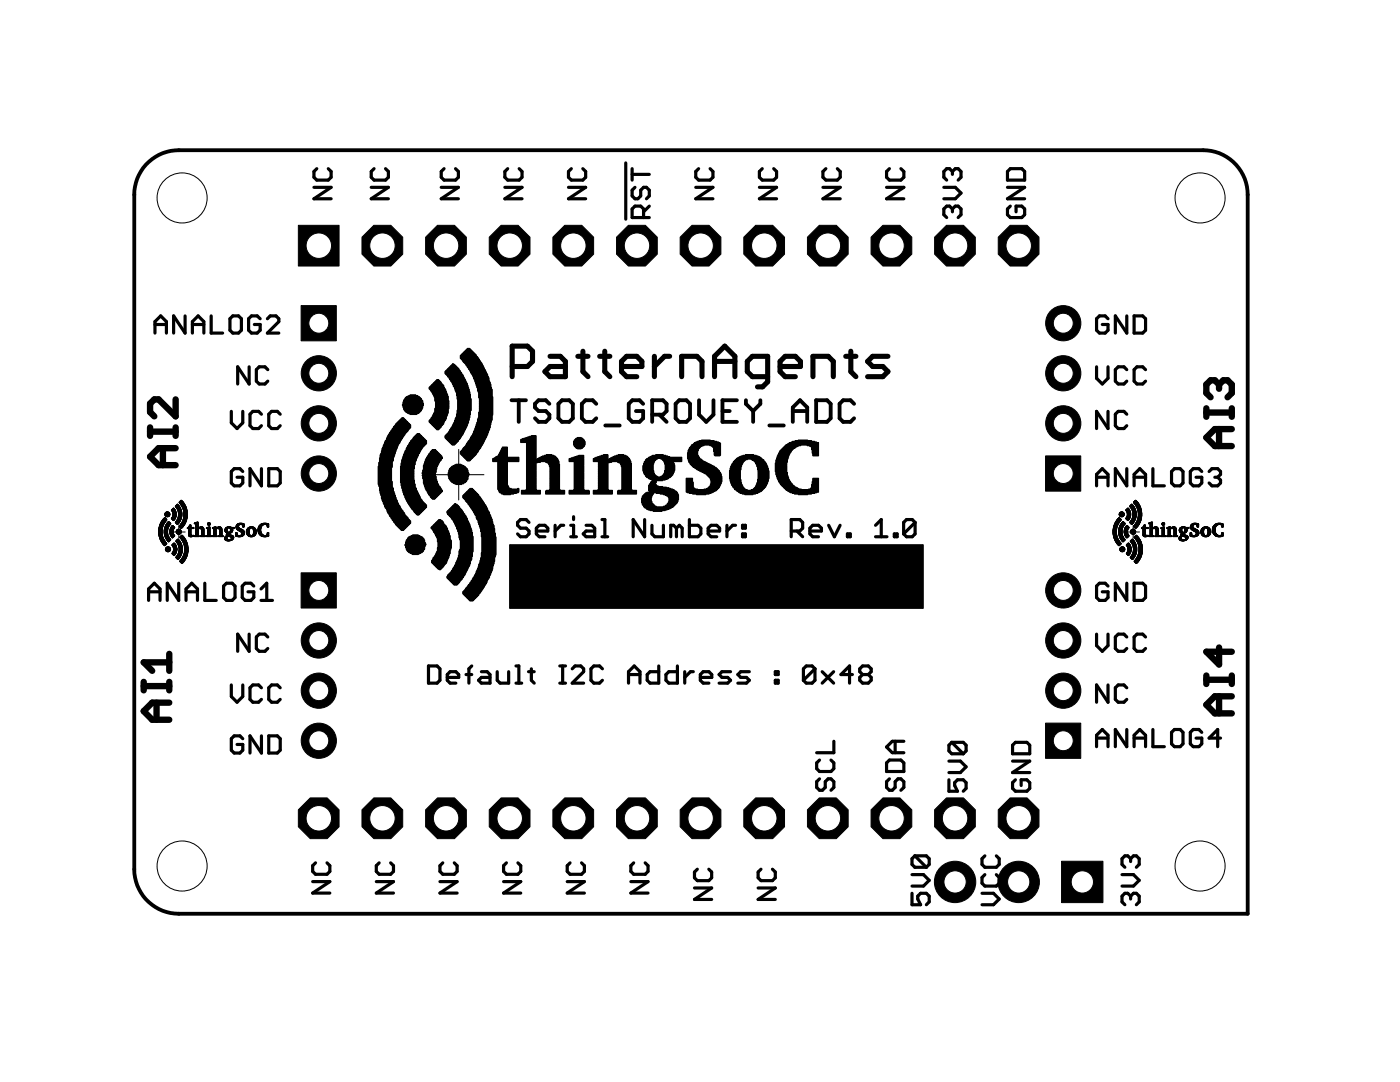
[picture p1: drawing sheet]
<svg xmlns="http://www.w3.org/2000/svg" width="279mm" height="216mm" viewBox="0 0 279 216" stroke-linecap="round" stroke-linejoin="round" font-family="sans-serif">
<g fill="none" stroke="#000" stroke-width=".63">
<path d="M62.7 37.4h3.4l-3.4 2.3h3.4M63.2 33.7l-.5 .5v1.2l.5 .5h2.3l.6-.5v-1.2l-.6-.5M74.1 37.4h3.4l-3.4 2.3h3.4M74.7 33.7l-.6 .5v1.2l.6 .5h2.2l.6-.5v-1.2l-.6-.5M88.1 37.4h3.4l-3.4 2.3h3.4M88.6 33.7l-.5 .5v1.2l.5 .5h2.3l.6-.5v-1.2l-.6-.5M100.8 37.4h3.4l-3.4 2.3h3.4M101.3 33.7l-.5 .5v1.2l.5 .5h2.3l.6-.5v-1.2l-.6-.5M113.5 37.4h3.4l-3.4 2.3h3.4M114 33.7l-.5 .5v1.2l.5 .5h2.3l.6-.5v-1.2l-.6-.5M124.9 32.5v11.2M126.2 33.7v2.2"/>
<path d="M126.2 34.8h3.4M126.7 37.4l-.5 .6v1.1l.5 .6h.6l.6-.6v-1.1l.5-.6h.6l.6 .6v1.1l-.6 .6M138.9 37.4h3.4l-3.4 2.3h3.4M139.4 33.7l-.5 .5v1.2l.5 .5h2.3l.6-.5v-1.2l-.6-.5M151.6 37.4h3.4l-3.4 2.3h3.4M152.1 33.7l-.5 .5v1.2l.5 .5h2.3l.6-.5v-1.2l-.6-.5M164.2 37.4h3.5l-3.5 2.3h3.5M164.8 33.7l-.6 .5v1.2l.6 .5h2.3l.6-.5v-1.2l-.6-.5M176.9 37.4h3.5l-3.5 2.3h3.5M177.5 33.7l-.6 .5v1.2l.6 .5h2.3l.6-.5v-1.2l-.6-.5M188.4 37.4h2.2l1.2 1.1-1.2 1.2h-2.2M190.1 34.2l-.6-.5h-.6l-.5 .5v1.2l.5 .5"/>
<path d="M190.1 34.2l.5-.5h.6l.6 .5v1.2l-.6 .5M190.1 34.2v.6M201.1 37.4h3.4l-3.4 2.3h3.4M201.6 33.7h2.3l.6 .5v1.7h-3.4v-1.7zM128.4 43.4v-1.7l-.5-.6h-1.2l-.5 .6v1.7h3.4M129.6 41.1l-1.2 1.2M190.1 41.7l-.6-.6h-.6l-.5 .6v1.1l.5 .6M190.1 41.7l.5-.6h.6l.6 .6v1.1l-.6 .6M190.1 41.7v.6M201.6 41.1l-.5 .6v1.1l.5 .6h2.3l.6-.6v-1.1l-.6-.6h-1.1v1.2M30.9 64.7h2.3M30.9 66.5v-2.3l1.2-1.2 1.1 1.2v2.3"/>
<path d="M36.9 63v3.5l-2.3-3.5v3.5M38.4 64.7h2.3M38.4 66.5v-2.3l1.1-1.2 1.2 1.2v2.3M42.1 63v3.5h2.3M46.5 63h1.1l.6 .6v2.3l-.6 .6h-1.1l-.6-.6v-2.3zM49.7 73.2v3.4l-2.3-3.4v3.4M51.9 63.6l-.6-.6h-1.1l-.6 .6v2.3l.6 .6h1.1l.6-.6v-1.2h-1.1M53.4 63.6l.5-.6h1.2l.5 .6v.6l-2.2 2.3h2.2M53.4 73.8l-.5-.6h-1.2l-.5 .6v2.3l.5 .5h1.2l.5-.5M218.8 73.2v2.3l1.2 1.1 1.1-1.1v-2.3M221.1 63.6l-.5-.6h-1.2l-.6 .6v2.3l.6 .6h1.2l.5-.6v-1.2h-1.1M224.9 73.8l-.6-.6h-1.1l-.6 .6v2.3l.6 .5h1.1l.6-.5"/>
<path d="M224.9 63v3.5l-2.3-3.5v3.5M226.3 63h1.7l.6 .6v2.3l-.6 .6h-1.7zM228.6 73.8l-.6-.6h-1.1l-.6 .6v2.3l.6 .5h1.1l.6-.5M46.2 82.1v2.3l1.1 1.1 1.2-1.1v-2.3M48.5 94.1l-.6-.6h-1.2l-.5 .6v2.3l.5 .5h1.2l.6-.5v-1.2h-1.2M52.2 82.7l-.6-.6h-1.1l-.6 .6v2.2l.6 .6h1.1l.6-.6M52.2 93.5v3.4l-2.3-3.4v3.4M53.6 93.5h1.8l.5 .6v2.3l-.5 .5h-1.8zM55.9 82.7l-.5-.6h-1.2l-.6 .6v2.2l.6 .6h1.2l.5-.6M218.8 96.9v-2.2l1.2-1.2 1.1 1.2v2.2M218.8 95.2h2.3M221.1 82.1v3.4l-2.3-3.4v3.4"/>
<path d="M224.9 82.7l-.6-.6h-1.1l-.6 .6v2.2l.6 .6h1.1l.6-.6M224.9 93.5v3.4l-2.3-3.4v3.4M226.3 96.9v-2.2l1.2-1.2 1.1 1.2v2.2M226.3 95.2h2.3M230.1 93.5v3.4h2.3M233.8 94.1l.6-.6h1.1l.6 .6v2.3l-.6 .5h-1.1l-.6-.5zM239.8 94.1l-.5-.6h-1.2l-.5 .6v2.3l.5 .5h1.2l.5-.5v-1.2h-1.1M241.3 94.1l.6-.6h1.1l.6 .6v.6l-.6 .5M242.4 95.2h.6M243 95.2l.6 .6v.6l-.6 .5h-1.1l-.6-.5M29.7 118.1h2.2M29.7 119.8v-2.3l1.1-1.1 1.1 1.1v2.3"/>
<path d="M35.7 116.4v3.4l-2.3-3.4v3.4M37.1 118.1h2.3M37.1 119.8v-2.3l1.2-1.1 1.1 1.1v2.3M40.9 116.4v3.4h2.3M45.2 116.4h1.1l.6 .5v2.3l-.6 .6h-1.1l-.6-.6v-2.3zM50.7 116.9l-.6-.5h-1.2l-.6 .5v2.3l.6 .6h1.2l.6-.6v-1.1h-1.2M52.1 119.8h2.3M52.1 117.5l1.1-1.1v3.4M105.6 104.2l-.6-.5h-1.1l-.6 .5v.6l.6 .6h1.1l.6 .6v.5l-.6 .6h-1.1l-.6-.6M107 106h2.3v-.6l-.5-.6h-1.2l-.6 .6v1.1l.6 .6h1.2M110.8 104.8v2.3M112.5 104.8h-.6l-1.1 1.2"/>
<path d="M113.9 107.1h1.1M113.9 104.8h.6v2.3M114.5 103.1v.6M117 104.8h1.1l.6 .6v1.7h-1.7l-.6-.6 .6-.5h1.7M120.1 103.7h.6v3.4M120.1 107.1h1.2M128.7 103.7v3.4l-2.3-3.4v3.4M130.1 104.8v1.7l.6 .6h1.7v-2.3M135 105.4l-.6-.6h-.5v2.3M135 105.4v1.7M135 105.4l.6-.6 .5 .6v1.7M137.6 103.7v3.4h1.7l.6-.6v-1.1l-.6-.6h-1.7"/>
<path d="M141.3 106h2.3v-.6l-.6-.6h-1.1l-.6 .6v1.1l.6 .6h1.1M145.1 104.8v2.3M146.8 104.8h-.6l-1.1 1.2M148.2 106.5h.6v.6h-.6zM148.2 104.8h.6v.6h-.6zM157.9 106h1.7l.6-.6v-1.2l-.6-.5h-1.7v3.4M159 106l1.2 1.1M161.6 106h2.3v-.6l-.6-.6h-1.1l-.6 .6v1.1l.6 .6h1.1M165.4 104.8l1.1 2.3 1.2-2.3M169.1 106.5h.6v.6h-.6zM174.7 107.1h2.3M174.7 104.8l1.2-1.1v3.4"/>
<path d="M178.5 106.5h.5v.6h-.5zM182.6 104.2l-.5-.5h-1.2l-.6 .5v2.3M182.6 104.2v2.3l-.5 .6h-1.2l-.6-.6M182.6 104.2l-2.3 2.3M221.1 116.9l-.5-.5h-1.2l-.6 .5v2.3l.6 .6h1.2l.5-.6v-1.1h-1.1M224.9 116.4v3.4l-2.3-3.4v3.4M226.3 116.4h1.7l.6 .5v2.3l-.6 .6h-1.7zM46.2 136.7v2.3l1.1 1.1 1.2-1.1v-2.3M49.7 126.5v3.5l-2.3-3.5v3.5M52.2 137.2l-.6-.5h-1.1l-.6 .5v2.4l.6 .5h1.1l.6-.5M53.4 127.1l-.5-.6h-1.2l-.5 .6v2.3l.5 .6h1.2l.5-.6M55.9 137.2l-.5-.5h-1.2l-.6 .5v2.4l.6 .5h1.2l.5-.5"/>
<path d="M85.5 132.9h1.7l.6 .6v2.2l-.6 .6h-1.7zM89.3 135.2h2.2v-.6l-.5-.6h-1.2l-.5 .6v1.1l.5 .6h1.2M93 134.6h1.1M94.1 132.9l-.5 .6v2.8M96.1 134h1.1l.6 .6v1.7h-1.7l-.6-.6 .6-.5h1.7M99.2 134v1.7l.6 .6h1.7v-2.3M103 136.3h1.1M103 132.9h.5v3.4M105.5 134h1.1M106 133.5v2.2l.6 .6M111.7 136.3h1.2M111.7 132.9h1.2"/>
<path d="M112.3 132.9v3.4M114.2 133.5l.6-.6h1.1l.6 .6v.5l-2.3 2.3h2.3M120.2 133.5l-.5-.6h-1.2l-.6 .6v2.2l.6 .6h1.2l.5-.6M125.4 134.6h2.3M125.4 136.3v-2.3l1.2-1.1 1.1 1.1v2.3M131.5 132.9v3.4h-1.8l-.5-.6v-1.1l.5-.6h1.8M135.2 132.9v3.4h-1.7l-.6-.6v-1.1l.6-.6h1.7M136.7 134v2.3M138.4 134h-.6l-1.1 1.2M139.8 135.2h2.2v-.6l-.5-.6h-1.2l-.5 .6v1.1l.5 .6h1.2M145.8 134h-1.7l-.6 .6 .6 .6h1.1l.6 .5-.6 .6h-1.7M149.5 134h-1.7l-.5 .6 .5 .6h1.2l.5 .5-.5 .6h-1.7"/>
<path d="M154.7 134h.6v.6h-.6zM154.7 135.7h.6v.6h-.6zM162.6 133.5v2.2l-.5 .6h-1.2l-.6-.6M162.6 133.5l-.5-.6h-1.2l-.6 .6v2.2M162.6 133.5l-2.3 2.2M164.1 134l2.3 2.3M166.4 134l-2.3 2.3M170.1 134.6h-2.3l1.7-1.7v3.4M172.1 134.6l-.5 .6v.5l.5 .6h1.2l.6-.6v-.5l-.6-.6M172.1 134.6l-.5-.6v-.5l.5-.6h1.2l.6 .6v.5l-.6 .6M172.1 134.6h1.2M218.8 126.5v2.3l1.2 1.2 1.1-1.2v-2.3"/>
<path d="M221.1 136.7v3.4l-2.3-3.4v3.4M224.9 127.1l-.6-.6h-1.1l-.6 .6v2.3l.6 .6h1.1l.6-.6M224.9 137.2l-.6-.5h-1.1l-.6 .5v2.4l.6 .5h1.1l.6-.5M228.6 127.1l-.6-.6h-1.1l-.6 .6v2.3l.6 .6h1.1l.6-.6M48.5 147.4l-.6-.6h-1.2l-.5 .6v2.3l.5 .6h1.2l.6-.6v-1.2h-1.2M52.2 146.8v3.5l-2.3-3.5v3.5M53.6 146.8h1.8l.5 .6v2.3l-.5 .6h-1.8zM163.6 155.4l-.6 .6v1.1l.6 .6h.5l.6-.6v-1.1l.6-.6h.5l.6 .6v1.1l-.6 .6M163.6 151.7l-.6 .5v1.2l.6 .5h2.2l.6-.5v-1.2l-.6-.5M166.4 147.9v2.3h-3.4M176.9 152.2l.6-.5h2.3l.6 .5v1.7h-3.5zM177.5 155.4l-.6 .6v1.1l.6 .6h.6l.5-.6v-1.1l.6-.6h.6l.6 .6v1.1l-.6 .6"/>
<path d="M178.6 147.9v2.3M180.4 147.9h-2.3l-1.2 1.2 1.2 1.1h2.3M189.4 155.6v2.3h1.7l-.6-1.2v-.5l.6-.6h1.1l.6 .6v1.1l-.6 .6M189.4 151.9h2.3l1.1 1.1-1.1 1.2h-2.3M189.9 148.1l-.5 .6v1.1l.5 .6h2.3M189.9 148.1h2.3l.6 .6v1.1l-.6 .6M189.9 148.1l2.3 2.3M202.1 151.9h3.4l-3.4 2.3h3.4M202.6 155.6l-.5 .6v1.1l.5 .6h2.3l.6-.6v-1.1l-.6-.6h-1.1v1.1M202.6 148.1h2.3l.6 .6v1.7h-3.4v-1.7zM218.8 149v-2.3l1.2-1.1 1.1 1.1v2.3M218.8 147.3h2.3"/>
<path d="M224.9 145.6v3.4l-2.3-3.4v3.4M226.3 149v-2.3l1.2-1.1 1.1 1.1v2.3M226.3 147.3h2.3M230.1 145.6v3.4h2.3M234.4 145.6h1.1l.6 .5v2.3l-.6 .6h-1.1l-.6-.6v-2.3zM239.8 146.1l-.5-.5h-1.2l-.5 .5v2.3l.5 .6h1.2l.5-.6v-1.1h-1.1M243.6 147.3h-2.3l1.7-1.7v3.4M62.4 175.9h3.4l-3.4 2.3h3.4M63 172.2l-.6 .5v1.2l.6 .6h2.3l.5-.6v-1.2l-.5-.5M75.1 175.9h3.4l-3.4 2.3h3.4M75.7 172.2l-.6 .5v1.2l.6 .6h2.3l.5-.6v-1.2l-.5-.5M87.8 175.9h3.4l-3.4 2.3h3.4"/>
<path d="M88.4 172.2l-.6 .5v1.2l.6 .6h2.3l.5-.6v-1.2l-.5-.5M100.5 175.9h3.4l-3.4 2.3h3.4M101.1 172.2l-.6 .5v1.2l.6 .6h2.3l.5-.6v-1.2l-.5-.5M113.2 175.9h3.4l-3.4 2.3h3.4M113.8 172.2l-.6 .5v1.2l.6 .6h2.3l.5-.6v-1.2l-.5-.5M125.9 175.9h3.4l-3.4 2.3h3.4M126.5 172.2l-.6 .5v1.2l.6 .6h2.3l.5-.6v-1.2l-.5-.5M138.6 177.2h3.4l-3.4 2.3h3.4M139.2 173.4l-.6 .6v1.2l.6 .5h2.3l.5-.5v-1.2l-.5-.6M151.3 177.2h3.4l-3.4 2.3h3.4M151.9 173.4l-.6 .6v1.2l.6 .5h2.3l.5-.5v-1.2l-.5-.6M182 178.2v2.3h1.7l-.5-1.1v-.6l.5-.6h1.2l.5 .6v1.2l-.5 .5"/>
<path d="M182 174.5h2.3l1.1 1.2-1.1 1.1h-2.3M182.6 170.8l-.6 .5v1.2l.6 .6h2.3M182.6 170.8h2.3l.5 .5v1.2l-.5 .6M182.6 170.8l2.3 2.3M196 178.2h2.3l1.1 1.2-1.1 1.1h-2.3M196.6 174.5l-.6 .6v1.1l.6 .6h2.2l.6-.6v-1.1l-.6-.6M196.6 170.8l-.6 .5v1.2l.6 .6h2.2l.6-.6v-1.2l-.6-.5M223.9 174.5h2.3l1.2 1.2-1.2 1.1h-2.3M225.6 178.8l-.5-.6h-.6l-.6 .6v1.2l.6 .5M225.6 178.8l.6-.6h.6l.6 .6v1.2l-.6 .5M225.6 171.3l-.5-.5h-.6l-.6 .5v1.2l.6 .6M225.6 171.3l.6-.5h.6l.6 .5v1.2l-.6 .6"/>
<path d="M225.6 171.3v.6M225.6 178.8v.6"/>
</g>
<g fill="#000" stroke="#000" stroke-width=".2">
<path d="M59.5 45h8.2v8.1h-8.2zM81.8 78.8h1.2v.1h-1.2zM81.6 78.9h1.8v.1h-1.8zM81.3 79h2.2v.2h-2.2zM81.1 79.2h2.6v.1h-2.6zM80.9 79.3h3v.1h-3zM80.8 79.4h3.2v.1h-3.2zM80.7 79.7h3.4v.1h-3.4zM80.8 79.5h3.3v.2h-3.3zM80.6 79.8h3.6v.1h-3.6zM80.6 79.9h3.8v.2h-3.8zM87.2 75.7h.3v.2h-.3z"/>
<path d="M87 75.9h.7v.1h-.7zM86.9 76h.9v.1h-.9zM86.8 76.1h1.1v.1h-1.1zM86.5 76.4h1.6v.1h-1.6zM86.7 76.2h1.4v.2h-1.4zM86.4 76.5h1.8v.1h-1.8zM86.3 76.6h2v.2h-2zM86.1 76.8h2.3v.1h-2.3zM85.8 77.1h2.8v.2h-2.8zM85.9 77h2.7v.1h-2.7zM86 76.9h2.6v.1h-2.6zM85.6 77.4h3.1v.1h-3.1z"/>
<path d="M85.6 77.3h3.1v.1h-3.1zM85.6 77.5h3.2v.1h-3.2zM86 77.9h2.9v.1h-2.9zM85.9 77.8h3v.1h-3zM85.8 77.6h3.1v.2h-3.1zM86.3 78.3h2.8v.1h-2.8zM86.1 78.1h3v.2h-3zM86 78h3.1v.1h-3.1zM86.4 78.5h2.8v.2h-2.8zM86.3 78.4h2.9v.1h-2.9zM86.5 78.9h2.8v.1h-2.8zM86.5 78.8h2.8v.1h-2.8z"/>
<path d="M86.4 78.7h2.9v.1h-2.9zM86.8 79.8h2.7v.1h-2.7zM86.8 79.7h2.7v.1h-2.7zM86.8 79.5h2.7v.2h-2.7zM86.8 79.4h2.7v.1h-2.7zM86.8 79.3h2.7v.1h-2.7zM86.7 79.2h2.8v.1h-2.8zM86.7 79h2.8v.2h-2.8zM86.8 79.9h2.8v.2h-2.8zM90.3 72.6l.2 .1zM90.2 72.7h.5v.1h-.5zM90.1 72.8h.7v.1h-.7z"/>
<path d="M90 72.9h1v.2h-1zM89.8 73.1h1.3v.1h-1.3zM89.7 73.2h1.5v.1h-1.5zM89.6 73.3h1.8v.1h-1.8zM89.5 73.4h2v.2h-2zM89.2 73.7h2.4v.1h-2.4zM89.3 73.6h2.3v.1h-2.3zM89.1 73.8h2.6v.2h-2.6zM88.8 74.1h3.1v.1h-3.1zM88.9 74h3v.1h-3zM88.8 74.2h3.2v.1h-3.2zM88.8 74.5h3.3v.1h-3.3z"/>
<path d="M88.8 74.3h3.3v.2h-3.3zM88.9 74.6h3.3v.1h-3.3zM89.2 74.8h3.2v.2h-3.2zM89.1 74.7h3.3v.1h-3.3zM89.3 75.1h3.2v.1h-3.2zM89.3 75h3.2v.1h-3.2zM89.6 75.4h3v.1h-3zM89.6 75.2h3v.2h-3zM89.7 75.6h3.1v.1h-3.1zM89.7 75.5h3.1v.1h-3.1zM90 75.9h2.9v.1h-2.9zM89.8 75.7h3.1v.2h-3.1z"/>
<path d="M90.1 76.1h2.9v.1h-2.9zM90 76h3v.1h-3zM90.2 76.4h2.9v.1h-2.9zM90.2 76.2h2.9v.2h-2.9zM90.5 76.8h2.8v.1h-2.8zM90.3 76.6h3v.2h-3zM90.3 76.5h3v.1h-3zM90.6 77.1h2.8v.2h-2.8zM90.5 77h2.9v.1h-2.9zM90.5 76.9h2.9v.1h-2.9zM90.7 77.5h2.8v.1h-2.8zM90.7 77.4h2.8v.1h-2.8z"/>
<path d="M90.7 77.3h2.8v.1h-2.8zM91 78h2.6v.1h-2.6zM90.8 77.9h2.8v.1h-2.8zM90.8 77.8h2.8v.1h-2.8zM90.8 77.6h2.8v.2h-2.8zM91.1 78.5h2.7v.2h-2.7zM91.1 78.4h2.7v.1h-2.7zM91.1 78.3h2.7v.1h-2.7zM91 78.1h2.8v.2h-2.8zM93.3 69.5h.5v.1h-.5zM91.2 79.4h2.7v.1h-2.7zM91.2 79.3h2.7v.1h-2.7z"/>
<path d="M91.2 79.2h2.7v.1h-2.7zM91.2 79h2.7v.2h-2.7zM91.2 78.9h2.7v.1h-2.7zM91.1 78.8h2.8v.1h-2.8zM91.1 78.7h2.8v.1h-2.8zM93.1 69.6h.8v.2h-.8zM91.4 79.9h2.6v.2h-2.6zM91.4 79.8h2.6v.1h-2.6zM91.4 79.7h2.6v.1h-2.6zM91.2 79.5h2.8v.2h-2.8zM93 69.8h1v.1h-1zM92.9 69.9h1.2v.1h-1.2z"/>
<path d="M92.8 70h1.5v.1h-1.5zM92.6 70.1h1.8v.2h-1.8zM92.5 70.3h2v.1h-2zM92.4 70.4h2.3v.1h-2.3zM92.2 70.5h2.6v.2h-2.6zM92.1 70.7h2.8v.1h-2.8zM91.9 70.9h3.1v.1h-3.1zM92 70.8h3v.1h-3zM91.9 71h3.3v.2h-3.3zM91.9 71.2h3.4v.1h-3.4zM91.9 71.4h3.5v.1h-3.5zM91.9 71.3h3.5v.1h-3.5z"/>
<path d="M92 71.5h3.5v.2h-3.5zM92.2 71.8h3.5v.1h-3.5zM92.1 71.7h3.6v.1h-3.6zM92.4 71.9h3.4v.2h-3.4zM92.5 72.2h3.4v.1h-3.4zM92.4 72.1h3.5v.1h-3.5zM92.6 72.3h3.5v.1h-3.5zM92.9 72.6h3.3v.1h-3.3zM92.8 72.4h3.4v.2h-3.4zM93 72.8h3.3v.1h-3.3zM93 72.7h3.3v.1h-3.3zM93.3 73.1h3.1v.1h-3.1z"/>
<path d="M93.1 72.9h3.3v.2h-3.3zM93.4 73.3h3.2v.1h-3.2zM93.3 73.2h3.3v.1h-3.3zM93.5 73.6h3.2v.1h-3.2zM93.5 73.4h3.2v.2h-3.2zM93.8 73.8h3v.2h-3zM93.6 73.7h3.2v.1h-3.2zM93.9 74.1h3v.1h-3zM93.8 74h3.1v.1h-3.1zM94 74.3h3.1v.2h-3.1zM93.9 74.2h3.2v.1h-3.2zM94.1 74.6h3.1v.1h-3.1z"/>
<path d="M94 74.5h3.2v.1h-3.2zM94.4 75h2.9v.1h-2.9zM94.3 74.8h3v.2h-3zM94.3 74.7h3v.1h-3zM94.5 75.2h3v.2h-3zM94.4 75.1h3.1v.1h-3.1zM94.8 75.9h2.8v.1h-2.8zM94.7 75.7h2.9v.2h-2.9zM94.7 75.6h2.9v.1h-2.9zM94.5 75.5h3.1v.1h-3.1zM94.5 75.4h3.1v.1h-3.1zM94.8 76.1h2.9v.1h-2.9z"/>
<path d="M94.8 76h2.9v.1h-2.9zM94.9 76.5h2.9v.1h-2.9zM94.9 76.4h2.9v.1h-2.9zM94.9 76.2h2.9v.2h-2.9zM95.2 77.1h2.8v.2h-2.8zM95.2 77h2.8v.1h-2.8zM95 76.9h3v.1h-3zM95 76.8h3v.1h-3zM95 76.6h3v.2h-3zM95.3 77.5h2.8v.1h-2.8zM95.3 77.4h2.8v.1h-2.8zM95.2 77.3h2.9v.1h-2.9z"/>
<path d="M95.5 79h2.7v.2h-2.7zM95.5 78.9h2.7v.1h-2.7zM95.5 78.8h2.7v.1h-2.7zM95.5 78.7h2.7v.1h-2.7zM95.5 78.5h2.7v.2h-2.7zM95.5 78.4h2.7v.1h-2.7zM95.5 78.3h2.7v.1h-2.7zM95.4 78.1h2.8v.2h-2.8zM95.4 78h2.8v.1h-2.8zM95.3 77.9h2.9v.1h-2.9zM95.3 77.8h2.9v.1h-2.9zM95.3 77.6h2.9v.2h-2.9z"/>
<path d="M95.7 79.9h2.6v.2h-2.6zM95.7 79.8h2.6v.1h-2.6zM95.7 79.7h2.6v.1h-2.6zM95.7 79.5h2.6v.2h-2.6zM95.7 79.4h2.6v.1h-2.6zM95.5 79.3h2.8v.1h-2.8zM95.5 79.2h2.8v.1h-2.8zM36.1 99.8l.1 .1zM36.1 99.8l.2 .1zM36 99.9h.3zM36 99.9l.4 .1zM36 100h.4z"/>
<path d="M75.5 95.9h2.6v.2h-2.6zM75.5 95.8h2.6v.1h-2.6zM75.5 95.7h2.6v.1h-2.6zM75.5 95.5h2.6v.2h-2.6zM75.5 95.4h2.6v.1h-2.6zM75.5 95.3h2.6v.1h-2.6zM75.5 95.2h2.6v.1h-2.6zM75.5 95h2.6v.2h-2.6zM75.5 94.9h2.6v.1h-2.6zM75.5 94.8h2.6v.1h-2.6zM75.5 94.7h2.6v.1h-2.6zM75.5 94.5h2.6v.2h-2.6z"/>
<path d="M75.5 94.4h2.6v.1h-2.6zM75.5 94.3h2.6v.1h-2.6zM75.5 94.1h2.6v.2h-2.6zM75.5 94h2.6v.1h-2.6zM75.5 93.9h2.6v.1h-2.6zM75.5 93.8h2.6v.1h-2.6zM75.5 93.6h2.6v.2h-2.6zM75.5 93.5h2.6v.1h-2.6zM75.5 93.4h2.6v.1h-2.6zM75.5 93.3h2.6v.1h-2.6zM75.7 97.1h2.6v.1h-2.6zM75.6 96.9h2.7v.2h-2.7z"/>
<path d="M75.6 96.8h2.7v.1h-2.7zM75.6 96.7h2.7v.1h-2.7zM75.5 96.6h2.8v.1h-2.8zM75.5 96.4h2.8v.2h-2.8zM75.5 96.3h2.8v.1h-2.8zM75.5 96.2h2.8v.1h-2.8zM75.5 96.1h2.8v.1h-2.8zM75.5 93.1h2.8v.2h-2.8zM75.5 93h2.8v.1h-2.8zM75.6 92.9h2.7v.1h-2.7zM75.6 92.8h2.7v.1h-2.7zM75.6 92.6h2.7v.2h-2.7z"/>
<path d="M75.6 92.5h2.7v.1h-2.7zM75.6 92.4h2.7v.1h-2.7zM75.6 92.2h2.7v.2h-2.7zM75.7 92.1h2.6v.1h-2.6zM75.7 97.3h2.7v.2h-2.7zM75.7 97.2h2.7v.1h-2.7zM75.7 92h2.7v.1h-2.7zM75.7 91.9h2.7v.1h-2.7zM75.9 98h2.6v.1h-2.6zM75.7 97.8h2.8v.2h-2.8zM75.7 97.7h2.8v.1h-2.8zM75.7 97.6h2.8v.1h-2.8z"/>
<path d="M75.7 97.5h2.8v.1h-2.8zM75.7 91.7h2.8v.2h-2.8zM75.7 91.6h2.8v.1h-2.8zM75.7 91.5h2.8v.1h-2.8zM75.7 91.4h2.8v.1h-2.8zM75.9 91.2h2.6v.2h-2.6zM75.9 98.3h2.8v.2h-2.8zM75.9 98.2h2.8v.1h-2.8zM75.9 98.1h2.8v.1h-2.8zM75.9 91.1h2.8v.1h-2.8zM75.9 91h2.8v.1h-2.8zM75.9 90.8h2.8v.2h-2.8z"/>
<path d="M76 98.7h2.8v.1h-2.8zM76 98.6h2.8v.1h-2.8zM76 98.5h2.8v.1h-2.8zM75.9 90.7h2.9v.1h-2.9zM76 90.6h2.8v.1h-2.8zM76 90.5h2.8v.1h-2.8zM76.1 99.1h2.8v.1h-2.8zM76.1 99h2.8v.1h-2.8zM76.1 98.8h2.8v.2h-2.8zM76.1 90.3h2.8v.2h-2.8zM76.1 90.2h2.8v.1h-2.8zM76.1 90.1h2.8v.1h-2.8z"/>
<path d="M76.2 99.5h2.8v.1h-2.8zM76.1 99.4h2.9v.1h-2.9zM76.1 99.2h2.9v.2h-2.9zM76.1 90h2.9v.1h-2.9zM76.2 89.8h2.8v.2h-2.8zM76.2 89.7h2.8v.1h-2.8zM76.2 99.7h3v.2h-3zM76.2 99.6h3v.1h-3zM76.2 89.6h3v.1h-3zM76.2 89.5h3v.1h-3zM76.4 100h2.9v.1h-2.9zM76.4 99.9h2.9v.1h-2.9z"/>
<path d="M76.4 89.3h2.9v.2h-2.9zM76.4 89.2h2.9v.1h-2.9zM76.5 89.1h2.8v.1h-2.8zM76.5 88.9h2.9v.2h-2.9zM76.5 88.8h2.9v.1h-2.9zM76.6 88.7h2.9v.1h-2.9zM76.6 88.6h2.9v.1h-2.9zM76.8 88.4h2.9v.2h-2.9zM76.8 88.3h3v.1h-3zM76.8 88.2h3v.1h-3zM76.9 88.1h3v.1h-3zM76.9 87.9h3v.2h-3z"/>
<path d="M77 87.8h3.1v.1h-3.1zM77.1 87.7h3v.1h-3zM77.1 87.5h3.1v.2h-3.1zM77.1 87.4h3.2v.1h-3.2zM77.3 87.3h3v.1h-3zM77.3 87.2h3.1v.1h-3.1zM77.4 87h3.2v.2h-3.2zM77.4 86.9h3.2v.1h-3.2zM80.2 83.4h.4v.1h-.4zM77.5 86.8h3.2v.1h-3.2zM80.1 83.5h.6v.1h-.6zM77.5 86.7h3.3v.1h-3.3z"/>
<path d="M77.6 86.5h3.2v.2h-3.2zM79.9 83.6h.9v.1h-.9zM77.8 86.4h3.1v.1h-3.1zM79.8 83.7h1.1v.2h-1.1zM77.8 86.3h3.3v.1h-3.3zM79.7 83.9h1.4v.1h-1.4zM77.9 86.1h3.3v.2h-3.3zM79.5 84h1.7v.1h-1.7zM78 86h3.3v.1h-3.3zM79.4 84.1h1.9v.1h-1.9zM78 85.9h3.4v.1h-3.4zM78.1 85.8h3.3v.1h-3.3z"/>
<path d="M79.3 84.2h2.1v.2h-2.1zM78.3 85.6h3.3v.2h-3.3zM79.2 84.4h2.4v.1h-2.4zM78.3 85.5h3.4v.1h-3.4zM79 84.5h2.7v.1h-2.7zM78.4 85.4h3.4v.1h-3.4zM78.9 84.6h2.9v.2h-2.9zM78.5 85.3h3.5v.1h-3.5zM78.5 85.1h3.5v.2h-3.5zM78.7 85h3.3v.1h-3.3zM78.8 84.9h3.2v.1h-3.2zM78.9 84.8h3.1v.1h-3.1z"/>
<path d="M79.9 95.7h2.7v.1h-2.7zM79.9 95.5h2.7v.2h-2.7zM79.9 95.4h2.7v.1h-2.7zM79.9 95.3h2.7v.1h-2.7zM79.9 95.2h2.7v.1h-2.7zM79.9 95h2.7v.2h-2.7zM79.9 94.9h2.7v.1h-2.7zM79.9 94.8h2.7v.1h-2.7zM79.9 94.7h2.7v.1h-2.7zM79.9 94.5h2.7v.2h-2.7zM79.9 94.4h2.7v.1h-2.7zM79.9 94.3h2.7v.1h-2.7z"/>
<path d="M79.9 94.1h2.7v.2h-2.7zM79.9 94h2.7v.1h-2.7zM79.9 93.9h2.7v.1h-2.7zM79.9 93.8h2.7v.1h-2.7zM79.9 93.6h2.7v.2h-2.7zM79.9 93.5h2.7v.1h-2.7zM80.1 96.4h2.6v.2h-2.6zM80.1 96.3h2.6v.1h-2.6zM79.9 96.2h2.8v.1h-2.8zM79.9 96.1h2.8v.1h-2.8zM79.9 95.9h2.8v.2h-2.8zM79.9 95.8h2.8v.1h-2.8z"/>
<path d="M79.9 93.4h2.8v.1h-2.8zM79.9 93.3h2.8v.1h-2.8zM79.9 93.1h2.8v.2h-2.8zM79.9 93h2.8v.1h-2.8zM80.1 92.9h2.6v.1h-2.6zM80.1 92.8h2.6v.1h-2.6zM80.2 97.1h2.6v.1h-2.6zM80.2 96.9h2.6v.2h-2.6zM80.1 96.8h2.7v.1h-2.7zM80.1 96.7h2.7v.1h-2.7zM80.1 96.6h2.7v.1h-2.7zM80.1 92.6h2.7v.2h-2.7z"/>
<path d="M80.1 92.5h2.7v.1h-2.7zM80.1 92.4h2.7v.1h-2.7zM80.2 92.2h2.6v.2h-2.6zM80.2 92.1h2.6v.1h-2.6zM80.2 97.3h2.8v.2h-2.8zM80.2 97.2h2.8v.1h-2.8zM80.2 92h2.8v.1h-2.8zM80.2 91.9h2.8v.1h-2.8zM80.3 97.7h2.8v.1h-2.8zM80.3 97.6h2.8v.1h-2.8zM80.3 97.5h2.8v.1h-2.8zM80.2 91.7h2.9v.2h-2.9z"/>
<path d="M80.3 91.6h2.8v.1h-2.8zM80.3 91.5h2.8v.1h-2.8zM81.8 82.6h1.3v.1h-1.3zM80.4 98h2.8v.1h-2.8zM80.3 97.8h2.9v.2h-2.9zM80.3 91.4h2.9v.1h-2.9zM80.4 91.2h2.8v.2h-2.8zM80.4 98.2h3v.1h-3zM80.4 98.1h3v.1h-3zM80.4 91.1h3v.1h-3zM80.4 91h3v.1h-3zM81.6 82.5h1.8v.1h-1.8z"/>
<path d="M80.6 98.5h2.9v.1h-2.9zM80.6 98.3h2.9v.2h-2.9zM80.6 90.8h2.9v.2h-2.9zM80.6 90.7h2.9v.1h-2.9zM80.6 90.6h2.9v.1h-2.9zM80.7 98.7h2.9v.1h-2.9zM80.6 98.6h3v.1h-3zM80.7 90.5h2.9v.1h-2.9zM81.3 82.3h2.3v.2h-2.3zM80.8 99h2.9v.1h-2.9zM80.7 98.8h3v.2h-3zM80.7 90.3h3v.2h-3z"/>
<path d="M80.8 90.2h2.9v.1h-2.9zM83.2 86.5h.5v.2h-.5zM81.1 82.2h2.6v.1h-2.6zM80.9 99.4h3v.1h-3zM80.8 99.2h3.1v.2h-3.1zM80.8 99.1h3.1v.1h-3.1zM80.8 90.1h3.1v.1h-3.1zM80.8 90h3.1v.1h-3.1zM83.1 86.7h.8v.1h-.8zM80.9 82.1h3v.1h-3zM80.9 99.5h3.1v.1h-3.1zM80.9 89.8h3.1v.2h-3.1z"/>
<path d="M81.1 89.7h2.9v.1h-2.9zM83 86.8h1v.1h-1zM80.8 82h3.2v.1h-3.2zM81.1 99.6h3v.1h-3zM81.1 89.6h3v.1h-3zM82.8 86.9h1.3v.1h-1.3zM80.7 81.8h3.4v.2h-3.4zM80.7 81.7h3.4v.1h-3.4zM81.2 99.9h3v.1h-3zM81.1 99.7h3.1v.2h-3.1zM81.1 89.5h3.1v.1h-3.1zM81.2 89.3h3v.2h-3z"/>
<path d="M82.7 87h1.5v.2h-1.5zM80.6 81.6h3.6v.1h-3.6zM80.6 81.4h3.6v.2h-3.6zM81.2 100h3.2v.1h-3.2zM81.2 89.2h3.2v.1h-3.2zM82.6 87.2h1.8v.1h-1.8zM80.6 81.3h3.8v.1h-3.8zM80.4 81.2h4v.1h-4zM80.4 81.1h4v.1h-4zM80.4 80.9h4v.2h-4zM80.4 80.3h4v.1h-4zM80.4 80.2h4v.1h-4z"/>
<path d="M80.6 80.1h3.8v.1h-3.8zM81.3 89.1h3.2v.1h-3.2zM82.5 87.3h2v.1h-2zM80.3 80.8h4.2v.1h-4.2zM80.3 80.7h4.2v.1h-4.2zM80.4 80.6h4.1v.1h-4.1zM80.4 80.4h4.1v.2h-4.1zM81.3 88.9h3.3v.2h-3.3zM82.5 87.4h2.1v.1h-2.1zM81.4 88.8h3.4v.1h-3.4zM82.3 87.5h2.5v.2h-2.5zM81.6 88.7h3.3v.1h-3.3z"/>
<path d="M82.2 87.7h2.7v.1h-2.7zM81.6 88.6h3.4v.1h-3.4zM82.1 87.8h2.9v.1h-2.9zM81.7 88.4h3.4v.2h-3.4zM81.7 88.3h3.4v.1h-3.4zM81.8 88.2h3.3v.1h-3.3zM82 88.1h3.1v.1h-3.1zM82 87.9h3.1v.2h-3.1zM86.3 99.5h.5v.1h-.5zM86.1 99.4h.8v.1h-.8zM84.4 94.9h2.5v.1h-2.5zM84.2 94.8h2.7v.1h-2.7z"/>
<path d="M84.4 94.7h2.5v.1h-2.5zM84.4 94.5h2.5v.2h-2.5zM84.2 94.4h2.7v.1h-2.7zM84.2 94.3h2.7v.1h-2.7zM86.3 89.7h.6v.1h-.6zM86 99.2h1v.2h-1zM84.5 95.5h2.5v.2h-2.5zM84.4 95.4h2.6v.1h-2.6zM84.4 95.3h2.6v.1h-2.6zM84.4 95.2h2.6v.1h-2.6zM84.4 95h2.6v.2h-2.6zM84.4 94.1h2.6v.2h-2.6z"/>
<path d="M84.4 94h2.6v.1h-2.6zM84.4 93.9h2.6v.1h-2.6zM84.4 93.8h2.6v.1h-2.6zM84.5 93.6h2.5v.2h-2.5zM86.1 89.8h.9v.2h-.9zM85.9 99.1h1.3v.1h-1.3zM84.5 95.9h2.7v.2h-2.7zM84.5 95.8h2.7v.1h-2.7zM84.5 95.7h2.7v.1h-2.7zM84.5 93.5h2.7v.1h-2.7zM84.5 93.4h2.7v.1h-2.7zM84.5 93.3h2.7v.1h-2.7z"/>
<path d="M84.5 93.1h2.7v.2h-2.7zM86 90h1.2v.1h-1.2zM85.9 99h1.4v.1h-1.4zM84.5 96.3h2.8v.1h-2.8zM84.5 96.2h2.8v.1h-2.8zM84.5 96.1h2.8v.1h-2.8zM84.5 93h2.8v.1h-2.8zM84.5 92.9h2.8v.1h-2.8zM85.9 90.1h1.4v.1h-1.4zM85.8 98.8h1.6v.2h-1.6zM84.6 96.6h2.8v.1h-2.8zM84.6 96.4h2.8v.2h-2.8z"/>
<path d="M84.6 92.8h2.8v.1h-2.8zM84.6 92.6h2.8v.2h-2.8zM85.9 90.2h1.5v.1h-1.5zM85.6 98.7h1.9v.1h-1.9zM84.8 96.8h2.7v.1h-2.7zM84.6 96.7h2.9v.1h-2.9zM84.6 92.5h2.9v.1h-2.9zM84.8 92.4h2.7v.1h-2.7zM85.8 90.3h1.7v.2h-1.7zM87.2 85.6h.3v.2h-.3zM85.5 98.6h2.2v.1h-2.2zM84.8 96.9h2.9v.2h-2.9z"/>
<path d="M84.8 92.2h2.9v.2h-2.9zM84.8 92.1h2.9v.1h-2.9zM85.6 90.5h2.1v.1h-2.1zM87 85.5h.7v.1h-.7zM85.5 98.5h2.3v.1h-2.3zM84.8 97.1h3v.1h-3zM84.9 92h2.9v.1h-2.9zM85.5 90.6h2.3v.1h-2.3zM86.9 85.4h.9v.1h-.9zM85.4 98.3h2.5v.2h-2.5zM84.9 97.3h3v.2h-3zM84.9 97.2h3v.1h-3z"/>
<path d="M84.9 91.9h3v.1h-3zM85.5 90.7h2.4v.1h-2.4zM86.8 85.3h1.1v.1h-1.1zM85.4 98.2h2.7v.1h-2.7zM85 97.6h3.1v.1h-3.1zM84.9 97.5h3.2v.1h-3.2zM84.9 91.7h3.2v.2h-3.2zM85 91.6h3.1v.1h-3.1zM85.4 90.8h2.7v.2h-2.7zM86.7 85.1h1.4v.2h-1.4zM86.5 85h1.6v.1h-1.6zM85.3 98.1h2.9v.1h-2.9z"/>
<path d="M85 97.7h3.2v.1h-3.2zM85 91.5h3.2v.1h-3.2zM85.3 91.1h2.9v.1h-2.9zM85.4 91h2.8v.1h-2.8zM86.4 84.9h1.8v.1h-1.8zM85.3 98h3v.1h-3zM85.1 97.8h3.2v.2h-3.2zM85.1 91.4h3.2v.1h-3.2zM85.1 91.2h3.2v.2h-3.2zM86.3 84.8h2v.1h-2zM86.1 84.6h2.3v.2h-2.3zM86 84.5h2.6v.1h-2.6z"/>
<path d="M85.9 84.4h2.7v.1h-2.7zM85.8 84.2h2.8v.2h-2.8zM85.6 84.1h3.1v.1h-3.1zM85.6 84h3.1v.1h-3.1zM85.6 83.9h3.2v.1h-3.2zM85.8 83.7h3.1v.2h-3.1zM85.9 83.6h3v.1h-3zM86 83.5h3.1v.1h-3.1zM86 83.4h3.1v.1h-3.1zM86.1 83.2h3v.2h-3zM86.3 83.1h2.8v.1h-2.8zM86.3 83h2.9v.1h-2.9z"/>
<path d="M86.4 82.8h2.8v.2h-2.8zM86.4 82.7h2.9v.1h-2.9zM86.5 82.6h2.8v.1h-2.8zM86.5 82.5h2.8v.1h-2.8zM86.7 82.3h2.8v.2h-2.8zM86.7 82.2h2.8v.1h-2.8zM86.8 82.1h2.7v.1h-2.7zM86.8 82h2.7v.1h-2.7zM86.8 81.8h2.7v.2h-2.7zM86.8 81.7h2.7v.1h-2.7zM86.8 81.6h2.7v.1h-2.7zM86.8 81.4h2.8v.2h-2.8z"/>
<path d="M86.9 81.3h2.7v.1h-2.7zM86.9 81.2h2.7v.1h-2.7zM86.9 81.1h2.7v.1h-2.7zM86.9 80.9h2.7v.2h-2.7zM86.9 80.8h2.7v.1h-2.7zM86.9 80.7h2.7v.1h-2.7zM86.9 80.6h2.7v.1h-2.7zM86.9 80.4h2.7v.2h-2.7zM86.9 80.3h2.7v.1h-2.7zM86.9 80.2h2.7v.1h-2.7zM86.9 80.1h2.7v.1h-2.7zM90.2 88.7h.5v.1h-.5z"/>
<path d="M90.1 88.6h.7v.1h-.7zM90 88.4h1v.2h-1zM89.8 88.3h1.3v.1h-1.3zM89.7 88.2h1.5v.1h-1.5zM89.6 88.1h1.8v.1h-1.8zM89.5 87.9h2v.2h-2zM89.3 87.8h2.2v.1h-2.2zM89.2 87.7h2.4v.1h-2.4zM89.1 87.5h2.6v.2h-2.6zM88.9 87.4h3v.1h-3zM88.8 87.3h3.1v.1h-3.1zM91 92.6h1v.2h-1z"/>
<path d="M88.8 87.2h3.2v.1h-3.2zM91 96.6h1.1v.1h-1.1zM88.8 87h3.3v.2h-3.3zM88.8 86.9h3.3v.1h-3.3zM90.7 92.8h1.5v.1h-1.5zM88.9 86.8h3.3v.1h-3.3zM89.1 86.7h3.3v.1h-3.3zM89.2 86.5h3.2v.2h-3.2zM90.7 96.4h1.8v.2h-1.8zM90.5 92.9h2v.1h-2zM89.3 86.4h3.2v.1h-3.2zM89.5 86.3h3v.1h-3z"/>
<path d="M90.5 96.3h2.1v.1h-2.1zM89.6 86.1h3v.2h-3zM89.6 86h3v.1h-3zM90.2 93h2.6v.1h-2.6zM89.7 85.9h3.1v.1h-3.1zM89.7 85.8h3.1v.1h-3.1zM90.2 96.2h2.7v.1h-2.7zM90.1 93.1h2.8v.2h-2.8zM89.8 85.6h3.1v.2h-3.1zM90 85.5h2.9v.1h-2.9zM90.1 96.1h2.9v.1h-2.9zM90 93.3h3v.1h-3z"/>
<path d="M90 85.4h3v.1h-3zM90.1 85.3h2.9v.1h-2.9zM90 95.9h3.1v.2h-3.1zM89.8 95.8h3.3v.1h-3.3zM89.8 93.4h3.3v.1h-3.3zM90.2 85.1h2.9v.2h-2.9zM90.2 85h2.9v.1h-2.9zM89.8 95.7h3.5v.1h-3.5zM89.7 93.6h3.6v.2h-3.6zM89.7 93.5h3.6v.1h-3.6zM90.3 84.9h3v.1h-3zM90.3 84.8h3v.1h-3z"/>
<path d="M90.5 84.6h2.8v.2h-2.8zM89.7 95.5h3.7v.2h-3.7zM89.6 95.4h3.8v.1h-3.8zM89.6 95.3h3.8v.1h-3.8zM89.6 95.2h3.8v.1h-3.8zM89.6 95h3.8v.2h-3.8zM89.6 94.1h3.8v.2h-3.8zM89.6 94h3.8v.1h-3.8zM89.6 93.9h3.8v.1h-3.8zM89.6 93.8h3.8v.1h-3.8zM90.5 84.5h2.9v.1h-2.9zM90.6 84.4h2.8v.1h-2.8z"/>
<path d="M89.5 94.9h4v.1h-4zM89.5 94.8h4v.1h-4zM89.5 94.4h4v.1h-4zM89.5 94.3h4v.1h-4zM90.6 84.2h2.9v.2h-2.9zM90.7 84.1h2.8v.1h-2.8zM90.7 84h2.8v.1h-2.8zM90.7 83.9h2.8v.1h-2.8zM89.5 94.7h4.1v.1h-4.1zM89.5 94.5h4.1v.2h-4.1zM90.8 83.7h2.8v.2h-2.8zM90.8 83.6h2.8v.1h-2.8z"/>
<path d="M90.8 83.5h2.8v.1h-2.8zM91 83.4h2.6v.1h-2.6zM93.3 91.9h.5v.1h-.5zM91 83.2h2.8v.2h-2.8zM91.1 83.1h2.7v.1h-2.7zM91.1 83h2.7v.1h-2.7zM91.1 82.8h2.7v.2h-2.7zM91.1 82.7h2.7v.1h-2.7zM93.1 91.7h.8v.2h-.8zM91.1 82.6h2.8v.1h-2.8zM91.2 82.5h2.7v.1h-2.7zM91.2 82.3h2.7v.2h-2.7z"/>
<path d="M91.2 82.2h2.7v.1h-2.7zM91.2 82.1h2.7v.1h-2.7zM91.2 82h2.7v.1h-2.7zM93 91.6h1v.1h-1zM91.2 81.8h2.8v.2h-2.8zM91.4 81.7h2.6v.1h-2.6zM91.4 81.6h2.6v.1h-2.6zM91.4 81.4h2.6v.2h-2.6zM91.4 81.3h2.6v.1h-2.6zM91.4 81.2h2.6v.1h-2.6zM91.4 81.1h2.6v.1h-2.6zM91.4 80.9h2.6v.2h-2.6z"/>
<path d="M91.4 80.8h2.6v.1h-2.6zM91.4 80.7h2.6v.1h-2.6zM91.4 80.6h2.6v.1h-2.6zM91.4 80.4h2.6v.2h-2.6zM91.4 80.3h2.6v.1h-2.6zM91.4 80.2h2.6v.1h-2.6zM91.4 80.1h2.6v.1h-2.6zM92.9 91.5h1.2v.1h-1.2zM93.8 97.5h.5v.1h-.5zM92.8 91.4h1.5v.1h-1.5zM93.6 97.6h.8v.1h-.8zM92.6 91.2h1.8v.2h-1.8z"/>
<path d="M93.5 97.7h1v.1h-1zM92.5 91.1h2v.1h-2zM93.4 97.8h1.3v.2h-1.3zM92.4 91h2.3v.1h-2.3zM93.3 98h1.5v.1h-1.5zM92.2 90.8h2.6v.2h-2.6zM93.1 98.1h1.8v.1h-1.8zM92.1 90.7h2.8v.1h-2.8zM93 98.2h2v.1h-2zM92 90.6h3v.1h-3zM91.9 90.5h3.1v.1h-3.1zM92.9 98.3h2.3v.2h-2.3z"/>
<path d="M91.9 90.3h3.3v.2h-3.3zM92.8 98.5h2.5v.1h-2.5zM91.9 90.2h3.4v.1h-3.4zM92.6 98.6h2.8v.1h-2.8zM91.9 90.1h3.5v.1h-3.5zM92 90h3.4v.1h-3.4zM92.4 98.8h3.1v.2h-3.1zM92.5 98.7h3v.1h-3zM92.1 89.8h3.4v.2h-3.4zM92.2 89.7h3.3v.1h-3.3zM92.4 99h3.3v.1h-3.3zM92.4 89.6h3.3v.1h-3.3z"/>
<path d="M92.4 99.1h3.4v.1h-3.4zM92.4 89.5h3.4v.1h-3.4zM92.5 99.4h3.4v.1h-3.4zM92.4 99.2h3.5v.2h-3.5zM92.5 89.3h3.4v.2h-3.4zM92.6 89.2h3.3v.1h-3.3zM92.6 99.5h3.5v.1h-3.5zM92.8 89.1h3.3v.1h-3.3zM92.9 88.9h3.2v.2h-3.2zM92.9 99.7h3.3v.2h-3.3zM92.8 99.6h3.4v.1h-3.4zM93 88.8h3.2v.1h-3.2z"/>
<path d="M92.9 99.9h3.4v.1h-3.4zM93 88.7h3.3v.1h-3.3zM93.1 88.6h3.2v.1h-3.2zM93 100h3.4v.1h-3.4zM93.1 88.4h3.3v.2h-3.3zM93.3 88.3h3.1v.1h-3.1zM93.4 88.2h3.2v.1h-3.2zM93.4 88.1h3.2v.1h-3.2zM93.5 87.9h3.2v.2h-3.2zM93.6 87.8h3.1v.1h-3.1zM93.8 87.7h3v.1h-3zM93.8 87.5h3v.2h-3z"/>
<path d="M93.9 87.4h3v.1h-3zM93.9 87.3h3v.1h-3zM94 87.2h3.1v.1h-3.1zM94 87h3.1v.2h-3.1zM94.1 86.9h3.1v.1h-3.1zM94.3 86.8h2.9v.1h-2.9zM94.3 86.7h3v.1h-3zM94.4 86.5h2.9v.2h-2.9zM94.4 86.4h2.9v.1h-2.9zM94.5 86.3h3v.1h-3zM94.5 86.1h3v.2h-3zM94.5 86h3v.1h-3z"/>
<path d="M94.7 85.9h2.9v.1h-2.9zM94.7 85.8h2.9v.1h-2.9zM94.8 85.6h2.9v.2h-2.9zM94.8 85.5h2.9v.1h-2.9zM94.8 85.4h2.9v.1h-2.9zM94.9 85.3h2.9v.1h-2.9zM94.9 85.1h2.9v.2h-2.9zM94.9 85h2.9v.1h-2.9zM95 84.9h2.8v.1h-2.8zM95 84.8h2.8v.1h-2.8zM95 84.6h3v.2h-3zM95.2 84.5h2.8v.1h-2.8z"/>
<path d="M95.2 84.4h2.8v.1h-2.8zM95.2 84.2h2.8v.2h-2.8zM95.3 84.1h2.8v.1h-2.8zM95.3 84h2.8v.1h-2.8zM95.3 83.9h2.8v.1h-2.8zM95.3 83.7h2.9v.2h-2.9zM95.3 83.6h2.9v.1h-2.9zM95.4 83.5h2.8v.1h-2.8zM95.4 83.4h2.8v.1h-2.8zM95.5 83.2h2.7v.2h-2.7zM95.5 83.1h2.7v.1h-2.7zM95.5 83h2.7v.1h-2.7z"/>
<path d="M95.5 82.8h2.7v.2h-2.7zM95.5 82.7h2.8v.1h-2.8zM95.5 82.6h2.8v.1h-2.8zM95.5 82.5h2.8v.1h-2.8zM95.5 82.3h2.8v.2h-2.8zM95.5 82.2h2.8v.1h-2.8zM95.7 82.1h2.6v.1h-2.6zM95.7 82h2.6v.1h-2.6zM95.7 81.8h2.6v.2h-2.6zM95.7 81.7h2.6v.1h-2.6zM95.7 81.6h2.6v.1h-2.6zM95.7 81.4h2.6v.2h-2.6z"/>
<path d="M95.7 81.3h2.6v.1h-2.6zM95.7 81.2h2.6v.1h-2.6zM95.7 81.1h2.6v.1h-2.6zM95.7 80.9h2.6v.2h-2.6zM95.7 80.8h2.6v.1h-2.6zM95.7 80.7h2.6v.1h-2.6zM95.7 80.6h2.6v.1h-2.6zM95.7 80.4h2.6v.2h-2.6zM95.7 80.3h2.6v.1h-2.6zM95.7 80.2h2.6v.1h-2.6zM95.7 80.1h2.6v.1h-2.6zM99.4 96.7h1.9v.1h-1.9z"/>
<path d="M99.4 96.6h1.9v.1h-1.9zM99.4 96.4h1.9v.2h-1.9zM99.4 96.3h1.9v.1h-1.9zM99.4 96.2h1.9v.1h-1.9zM99.4 96.1h1.9v.1h-1.9zM99.4 95.9h1.9v.2h-1.9zM99.4 95.8h1.9v.1h-1.9zM99.4 95.7h1.9v.1h-1.9zM99.4 95.5h1.9v.2h-1.9zM99.4 95.4h1.9v.1h-1.9zM99.4 95.3h1.9v.1h-1.9zM99.4 95.2h1.9v.1h-1.9z"/>
<path d="M99.4 95h1.9v.2h-1.9zM99.4 94.9h1.9v.1h-1.9zM99.4 94.8h1.9v.1h-1.9zM99.4 94.7h1.9v.1h-1.9zM99.4 94.5h1.9v.2h-1.9zM99.4 94.4h1.9v.1h-1.9zM99.4 94.3h1.9v.1h-1.9zM99.4 94.1h1.9v.2h-1.9zM99.4 94h1.9v.1h-1.9zM99.4 93.9h1.9v.1h-1.9zM99.4 93.8h1.9v.1h-1.9zM99.4 93.6h1.9v.2h-1.9z"/>
<path d="M99.4 93.5h1.9v.1h-1.9zM99.4 93.4h1.9v.1h-1.9zM99.4 93.3h1.9v.1h-1.9zM99.4 93.1h1.9v.2h-1.9zM99.4 93h1.9v.1h-1.9zM99.4 92.9h1.9v.1h-1.9zM99.4 92.8h1.9v.1h-1.9zM99.4 92.6h1.9v.2h-1.9zM99.4 92.5h1.9v.1h-1.9zM99.4 92.4h1.9v.1h-1.9zM99.4 92.2h1.9v.2h-1.9zM99.4 92.1h1.9v.1h-1.9z"/>
<path d="M99 91.1h2.3v.1h-2.3zM99.2 91h2.1v.1h-2.1zM99.5 90.8h1.8v.2h-1.8zM99.5 90.7h1.8v.1h-1.8zM99.6 90.6h1.7v.1h-1.7zM99.6 90.5h1.7v.1h-1.7zM99.7 90.3h1.6v.2h-1.6zM99.7 90.2h1.6v.1h-1.6zM99.9 90.1h1.4v.1h-1.4zM99.9 90h1.4v.1h-1.4zM100 89.8h1.3v.2h-1.3zM100 89.7h1.3v.1h-1.3z"/>
<path d="M100.1 89.6h1.2v.1h-1.2zM100.1 89.5h1.2v.1h-1.2zM100.2 89.3h1.1v.2h-1.1zM100.2 89.2h1.1v.1h-1.1zM99.4 96.9h2v.2h-2zM99.4 96.8h2v.1h-2zM99.4 97.2h2.1v.1h-2.1zM99.4 97.1h2.1v.1h-2.1zM99.4 97.3h2.2v.2h-2.2zM100.5 98.6h1.4v.1h-1.4zM99.4 97.5h2.6v.1h-2.6zM100.1 98.5h2.4v.1h-2.4z"/>
<path d="M100 98.3h3v.2h-3zM99.7 98.2h3.7v.1h-3.7zM99.6 98.1h3.9v.1h-3.9zM99.6 98h3.9v.1h-3.9zM99.5 97.8h4v.2h-4zM99.5 97.7h4v.1h-4zM99.4 97.6h4.1v.1h-4.1zM103.3 97.5h.2v.1h-.2zM98.3 92h5.2v.1h-5.2zM98.3 91.9h5.2v.1h-5.2zM98.3 91.7h5.2v.2h-5.2zM98.3 91.6h5.2v.1h-5.2z"/>
<path d="M98.3 91.5h5.2v.1h-5.2zM98.6 91.4h4.9v.1h-4.9zM98.8 91.2h4.7v.2h-4.7zM105.1 97.6h1.9v.1h-1.9zM105.1 97.5h1.9v.1h-1.9zM105.1 97.3h1.9v.2h-1.9zM105.1 97.2h1.9v.1h-1.9zM105.1 97.1h1.9v.1h-1.9zM105.1 96.9h1.9v.2h-1.9zM105.1 96.8h1.9v.1h-1.9zM105.1 96.7h1.9v.1h-1.9zM105.1 96.6h1.9v.1h-1.9z"/>
<path d="M105.1 96.4h1.9v.2h-1.9zM105.1 96.3h1.9v.1h-1.9zM105.1 96.2h1.9v.1h-1.9zM105.1 96.1h1.9v.1h-1.9zM105.1 95.9h1.9v.2h-1.9zM105.1 95.8h1.9v.1h-1.9zM105.1 95.7h1.9v.1h-1.9zM105.1 95.5h1.9v.2h-1.9zM105.1 95.4h1.9v.1h-1.9zM105.1 95.3h1.9v.1h-1.9zM105.1 95.2h1.9v.1h-1.9zM105.1 95h1.9v.2h-1.9z"/>
<path d="M105.1 94.9h1.9v.1h-1.9zM105.1 94.8h1.9v.1h-1.9zM105.1 94.7h1.9v.1h-1.9zM105.1 94.5h1.9v.2h-1.9zM105.1 94.4h1.9v.1h-1.9zM105.1 94.3h1.9v.1h-1.9zM105.1 94.1h1.9v.2h-1.9zM105.1 94h1.9v.1h-1.9zM105.1 93.9h1.9v.1h-1.9zM105.1 93.8h1.9v.1h-1.9zM105.1 93.6h1.9v.2h-1.9zM105.1 93.5h1.9v.1h-1.9z"/>
<path d="M105.1 93.4h1.9v.1h-1.9zM105.1 93.3h1.9v.1h-1.9zM105.1 93.1h1.9v.2h-1.9zM105.1 93h1.9v.1h-1.9zM105.1 92.9h1.9v.1h-1.9zM105.1 92.8h1.9v.1h-1.9zM105.1 92.6h1.9v.2h-1.9zM105.1 92.5h1.9v.1h-1.9zM105.1 92.4h1.9v.1h-1.9zM105.1 91.5h1.9v.1h-1.9zM105.1 91.4h1.9v.1h-1.9zM105.1 91.2h1.9v.2h-1.9z"/>
<path d="M105.1 91.1h1.9v.1h-1.9zM105.1 91h1.9v.1h-1.9zM105.1 90.8h1.9v.2h-1.9zM105.1 90.7h1.9v.1h-1.9zM105.1 90.6h1.9v.1h-1.9zM105.1 90.5h1.9v.1h-1.9zM105.1 90.3h1.9v.2h-1.9zM105.1 90.2h1.9v.1h-1.9zM105.1 90.1h1.9v.1h-1.9zM105.1 90h1.9v.1h-1.9zM105.1 89.8h1.9v.2h-1.9zM105.1 89.7h1.9v.1h-1.9z"/>
<path d="M105.1 89.6h1.9v.1h-1.9zM105.1 89.5h1.9v.1h-1.9zM105.1 89.3h1.9v.2h-1.9zM105.1 89.2h1.9v.1h-1.9zM105.1 89.1h1.9v.1h-1.9zM105.1 88.9h1.9v.2h-1.9zM105.1 88.8h1.9v.1h-1.9zM105.1 88.7h1.9v.1h-1.9zM105.1 88.6h1.9v.1h-1.9zM105.1 88.4h1.9v.2h-1.9zM105.1 88.3h1.9v.1h-1.9zM103.9 88.2h3.1v.1h-3.1z"/>
<path d="M103.9 88.1h3.1v.1h-3.1zM103.9 87.9h3.1v.2h-3.1zM103.9 87.8h3.1v.1h-3.1zM103.9 87.7h3.1v.1h-3.1zM104.2 87.5h2.8v.2h-2.8zM104.6 87.4h2.4v.1h-2.4zM104.9 87.3h2.1v.1h-2.1zM105.3 87.2h1.7v.1h-1.7zM105.7 87h1.3v.2h-1.3zM106.1 86.9h.9v.1h-.9zM104.9 97.7h2.2v.1h-2.2zM105.1 92.2h2.1v.2h-2.1z"/>
<path d="M104.1 98.5h3.8v.1h-3.8zM104.1 98.3h3.8v.2h-3.8zM104.1 98.2h3.8v.1h-3.8zM104.1 98.1h3.8v.1h-3.8zM104.1 98h3.8v.1h-3.8zM104.1 97.8h3.8v.2h-3.8zM105.1 92.1h2.8v.1h-2.8zM109 90.7h1.2v.1h-1.2zM108.6 90.8h1.9v.2h-1.9zM108.2 91h2.6v.1h-2.6zM108 91.1h2.9v.1h-2.9zM107.7 91.2h3.3v.2h-3.3z"/>
<path d="M107.5 91.4h3.7v.1h-3.7zM105.1 91.6h6.2v.1h-6.2zM107.2 91.5h4.1v.1h-4.1zM105.1 91.9h6.3v.1h-6.3zM105.1 91.7h6.3v.2h-6.3zM109.5 92.5h2v.1h-2zM109.4 92.4h2.1v.1h-2.1zM109.1 92.2h2.4v.2h-2.4zM108.9 92.1h2.6v.1h-2.6zM105.1 92h6.4v.1h-6.4zM109.8 97.6h1.9v.1h-1.9zM109.8 97.5h1.9v.1h-1.9z"/>
<path d="M109.8 97.3h1.9v.2h-1.9zM109.8 97.2h1.9v.1h-1.9zM109.8 97.1h1.9v.1h-1.9zM109.8 96.9h1.9v.2h-1.9zM109.8 96.8h1.9v.1h-1.9zM109.8 96.7h1.9v.1h-1.9zM109.8 96.6h1.9v.1h-1.9zM109.8 96.4h1.9v.2h-1.9zM109.8 96.3h1.9v.1h-1.9zM109.8 96.2h1.9v.1h-1.9zM109.8 96.1h1.9v.1h-1.9zM109.8 95.9h1.9v.2h-1.9z"/>
<path d="M109.8 95.8h1.9v.1h-1.9zM109.8 95.7h1.9v.1h-1.9zM109.8 95.5h1.9v.2h-1.9zM109.8 95.4h1.9v.1h-1.9zM109.8 95.3h1.9v.1h-1.9zM109.8 95.2h1.9v.1h-1.9zM109.8 95h1.9v.2h-1.9zM109.8 94.9h1.9v.1h-1.9zM109.8 94.8h1.9v.1h-1.9zM109.8 94.7h1.9v.1h-1.9zM109.8 94.5h1.9v.2h-1.9zM109.8 94.4h1.9v.1h-1.9z"/>
<path d="M109.8 94.3h1.9v.1h-1.9zM109.8 94.1h1.9v.2h-1.9zM109.8 94h1.9v.1h-1.9zM109.8 93.9h1.9v.1h-1.9zM109.8 93.8h1.9v.1h-1.9zM109.8 93.6h1.9v.2h-1.9zM109.8 93.5h1.9v.1h-1.9zM109.8 93.4h1.9v.1h-1.9zM109.8 93.3h1.9v.1h-1.9zM109.8 93.1h1.9v.2h-1.9zM109.6 93h2.1v.1h-2.1zM109.6 92.9h2.1v.1h-2.1z"/>
<path d="M109.6 92.8h2.1v.1h-2.1zM109.5 92.6h2.2v.2h-2.2zM109.6 97.7h2.2v.1h-2.2zM108.9 98.5h3.8v.1h-3.8zM108.9 98.3h3.8v.2h-3.8zM108.9 98.2h3.8v.1h-3.8zM108.9 98.1h3.8v.1h-3.8zM108.9 98h3.8v.1h-3.8zM109 97.8h3.7v.2h-3.7zM115.2 89.5h.8v.1h-.8zM115.2 87.3h.8v.1h-.8zM115 89.3h1.2v.2h-1.2z"/>
<path d="M115 87.4h1.2v.1h-1.2zM114.9 89.2h1.5v.1h-1.5zM114.9 87.5h1.5v.2h-1.5zM114.6 97.6h1.9v.1h-1.9zM114.6 97.5h1.9v.1h-1.9zM114.6 97.3h1.9v.2h-1.9zM114.6 97.2h1.9v.1h-1.9zM114.6 97.1h1.9v.1h-1.9zM114.6 96.9h1.9v.2h-1.9zM114.6 96.8h1.9v.1h-1.9zM114.6 96.7h1.9v.1h-1.9zM114.6 96.6h1.9v.1h-1.9z"/>
<path d="M114.6 96.4h1.9v.2h-1.9zM114.6 96.3h1.9v.1h-1.9zM114.6 96.2h1.9v.1h-1.9zM114.6 96.1h1.9v.1h-1.9zM114.6 95.9h1.9v.2h-1.9zM114.6 95.8h1.9v.1h-1.9zM114.6 95.7h1.9v.1h-1.9zM114.6 95.5h1.9v.2h-1.9zM114.6 95.4h1.9v.1h-1.9zM114.6 95.3h1.9v.1h-1.9zM114.6 95.2h1.9v.1h-1.9zM114.6 95h1.9v.2h-1.9z"/>
<path d="M114.6 94.9h1.9v.1h-1.9zM114.6 94.8h1.9v.1h-1.9zM114.6 94.7h1.9v.1h-1.9zM114.6 94.5h1.9v.2h-1.9zM114.6 94.4h1.9v.1h-1.9zM114.6 94.3h1.9v.1h-1.9zM114.6 94.1h1.9v.2h-1.9zM114.6 94h1.9v.1h-1.9zM114.6 93.9h1.9v.1h-1.9zM114.6 93.8h1.9v.1h-1.9zM114.6 93.6h1.9v.2h-1.9zM114.6 93.5h1.9v.1h-1.9z"/>
<path d="M114.6 93.4h1.9v.1h-1.9zM114.6 93.3h1.9v.1h-1.9zM114.6 93.1h1.9v.2h-1.9zM114.6 93h1.9v.1h-1.9zM114.6 92.9h1.9v.1h-1.9zM114.6 92.8h1.9v.1h-1.9zM114.6 92.6h1.9v.2h-1.9zM114.6 92.5h1.9v.1h-1.9zM114.6 92.4h1.9v.1h-1.9zM114.6 92.2h1.9v.2h-1.9zM114.6 92.1h1.9v.1h-1.9zM113.6 92h2.9v.1h-2.9z"/>
<path d="M113.6 91.9h2.9v.1h-2.9zM113.6 91.7h2.9v.2h-2.9zM113.6 91.6h2.9v.1h-2.9zM113.6 91.5h2.9v.1h-2.9zM114 91.4h2.5v.1h-2.5zM114.3 91.2h2.2v.2h-2.2zM114.7 91.1h1.8v.1h-1.8zM115.1 91h1.4v.1h-1.4zM115.5 90.8h1v.2h-1zM114.7 89.1h1.8v.1h-1.8zM114.7 87.7h1.8v.1h-1.8zM114.5 97.7h2.1v.1h-2.1z"/>
<path d="M114.6 88.9h2v.2h-2zM114.6 88.8h2v.1h-2zM114.6 87.9h2v.2h-2zM114.6 87.8h2v.1h-2zM114.5 88.7h2.3v.1h-2.3zM114.5 88.6h2.3v.1h-2.3zM114.5 88.4h2.3v.2h-2.3zM114.5 88.3h2.3v.1h-2.3zM114.5 88.2h2.3v.1h-2.3zM114.5 88.1h2.3v.1h-2.3zM113.6 97.8h3.9v.2h-3.9zM113.6 98.5h4v.1h-4z"/>
<path d="M113.6 98.3h4v.2h-4zM113.6 98.2h4v.1h-4zM113.6 98.1h4v.1h-4zM113.6 98h4v.1h-4zM119.4 97.6h1.9v.1h-1.9zM119.4 97.5h1.9v.1h-1.9zM119.4 97.3h1.9v.2h-1.9zM119.4 97.2h1.9v.1h-1.9zM119.4 97.1h1.9v.1h-1.9zM119.4 96.9h1.9v.2h-1.9zM119.4 96.8h1.9v.1h-1.9zM119.4 96.7h1.9v.1h-1.9z"/>
<path d="M119.4 96.6h1.9v.1h-1.9zM119.4 96.4h1.9v.2h-1.9zM119.4 96.3h1.9v.1h-1.9zM119.4 96.2h1.9v.1h-1.9zM119.4 96.1h1.9v.1h-1.9zM119.4 95.9h1.9v.2h-1.9zM119.4 95.8h1.9v.1h-1.9zM119.4 95.7h1.9v.1h-1.9zM119.4 95.5h1.9v.2h-1.9zM119.4 95.4h1.9v.1h-1.9zM119.4 95.3h1.9v.1h-1.9zM119.4 95.2h1.9v.1h-1.9z"/>
<path d="M119.4 95h1.9v.2h-1.9zM119.4 94.9h1.9v.1h-1.9zM119.4 94.8h1.9v.1h-1.9zM119.4 94.7h1.9v.1h-1.9zM119.4 94.5h1.9v.2h-1.9zM119.4 94.4h1.9v.1h-1.9zM119.4 94.3h1.9v.1h-1.9zM119.4 94.1h1.9v.2h-1.9zM119.4 94h1.9v.1h-1.9zM119.4 93.9h1.9v.1h-1.9zM119.4 93.8h1.9v.1h-1.9zM119.4 93.6h1.9v.2h-1.9z"/>
<path d="M119.4 93.5h1.9v.1h-1.9zM119.4 93.4h1.9v.1h-1.9zM119.4 93.3h1.9v.1h-1.9zM119.4 93.1h1.9v.2h-1.9zM119.4 93h1.9v.1h-1.9zM119.4 92.9h1.9v.1h-1.9zM119.4 92.8h1.9v.1h-1.9zM119.4 92.6h1.9v.2h-1.9zM119.4 92.5h1.9v.1h-1.9zM119.4 92.4h1.9v.1h-1.9zM118.4 91.5h2.9v.1h-2.9zM118.7 91.4h2.6v.1h-2.6z"/>
<path d="M118.9 91.2h2.4v.2h-2.4zM119.3 91.1h2v.1h-2zM119.7 91h1.6v.1h-1.6zM120.1 90.8h1.2v.2h-1.2zM120.4 90.7h.9v.1h-.9zM119.3 97.7h2.2v.1h-2.2zM119.4 92.2h2.2v.2h-2.2zM119.4 92.1h2.7v.1h-2.7zM118.4 98.5h3.8v.1h-3.8zM118.4 98.3h3.8v.2h-3.8zM118.4 98.2h3.8v.1h-3.8zM118.4 98.1h3.8v.1h-3.8z"/>
<path d="M118.4 98h3.8v.1h-3.8zM118.4 97.8h3.8v.2h-3.8zM123.4 90.7h1.1v.1h-1.1zM123 90.8h1.9v.2h-1.9zM122.6 91h2.5v.1h-2.5zM122.3 91.1h3v.1h-3zM122.1 91.2h3.3v.2h-3.3zM121.8 91.4h3.7v.1h-3.7zM118.4 91.6h7.2v.1h-7.2zM121.6 91.5h4v.1h-4zM118.4 91.9h7.4v.1h-7.4zM118.4 91.7h7.4v.2h-7.4z"/>
<path d="M123.7 92.4h2.2v.1h-2.2zM123.5 92.2h2.4v.2h-2.4zM123.2 92.1h2.7v.1h-2.7zM118.4 92h7.5v.1h-7.5zM124.1 97.6h1.9v.1h-1.9zM124.1 97.5h1.9v.1h-1.9zM124.1 97.3h1.9v.2h-1.9zM124.1 97.2h1.9v.1h-1.9zM124.1 97.1h1.9v.1h-1.9zM124.1 96.9h1.9v.2h-1.9zM124.1 96.8h1.9v.1h-1.9zM124.1 96.7h1.9v.1h-1.9z"/>
<path d="M124.1 96.6h1.9v.1h-1.9zM124.1 96.4h1.9v.2h-1.9zM124.1 96.3h1.9v.1h-1.9zM124.1 96.2h1.9v.1h-1.9zM124.1 96.1h1.9v.1h-1.9zM124.1 95.9h1.9v.2h-1.9zM124.1 95.8h1.9v.1h-1.9zM124.1 95.7h1.9v.1h-1.9zM124.1 95.5h1.9v.2h-1.9zM124.1 95.4h1.9v.1h-1.9zM124.1 95.3h1.9v.1h-1.9zM124.1 95.2h1.9v.1h-1.9z"/>
<path d="M124.1 95h1.9v.2h-1.9zM124.1 94.9h1.9v.1h-1.9zM124.1 94.8h1.9v.1h-1.9zM124.1 94.7h1.9v.1h-1.9zM124.1 94.5h1.9v.2h-1.9zM124.1 94.4h1.9v.1h-1.9zM124.1 94.3h1.9v.1h-1.9zM124.1 94.1h1.9v.2h-1.9zM124.1 94h1.9v.1h-1.9zM124.1 93.9h1.9v.1h-1.9zM124.1 93.8h1.9v.1h-1.9zM124.1 93.6h1.9v.2h-1.9z"/>
<path d="M124.1 93.5h1.9v.1h-1.9zM124.1 93.4h1.9v.1h-1.9zM124.1 93.3h1.9v.1h-1.9zM124.1 93.1h1.9v.2h-1.9zM124 93h2v.1h-2zM124 92.9h2v.1h-2zM124 92.8h2v.1h-2zM123.9 92.6h2.1v.2h-2.1zM123.9 92.5h2.1v.1h-2.1zM124 97.7h2.2v.1h-2.2zM123.2 98.5h3.8v.1h-3.8zM123.2 98.3h3.8v.2h-3.8z"/>
<path d="M123.2 98.2h3.8v.1h-3.8zM123.2 98.1h3.8v.1h-3.8zM123.2 98h3.8v.1h-3.8zM123.4 97.8h3.6v.2h-3.6zM128.1 99.9h1.9v.1h-1.9zM128.1 99.7h1.9v.2h-1.9zM128.1 99.6h1.9v.1h-1.9zM128.1 99.5h1.9v.1h-1.9zM128.1 99.4h1.9v.1h-1.9zM128.2 99.2h1.8v.2h-1.8zM128.1 100h2v.1h-2zM128.2 99.1h1.9v.1h-1.9z"/>
<path d="M128.2 99h1.9v.1h-1.9zM128.3 98.8h1.8v.2h-1.8zM128.4 98.7h1.8v.1h-1.8zM128.6 98.6h1.7v.1h-1.7zM128.7 98.5h1.6v.1h-1.6zM128.3 93.8h2v.1h-2zM128.3 93.6h2v.2h-2zM128.3 93.5h2v.1h-2zM128.3 93.4h2v.1h-2zM128.3 93.3h2v.1h-2zM128.3 93.1h2v.2h-2zM128.3 93h2v.1h-2z"/>
<path d="M128.3 92.9h2v.1h-2zM128.4 92.8h1.9v.1h-1.9zM128.4 92.6h1.9v.2h-1.9zM128.8 98.3h1.7v.2h-1.7zM128.4 94.3h2.1v.1h-2.1zM128.4 94.1h2.1v.2h-2.1zM128.4 94h2.1v.1h-2.1zM128.3 93.9h2.2v.1h-2.2zM128.4 92.5h2.1v.1h-2.1zM128.6 92.4h1.9v.1h-1.9zM128.6 92.2h1.9v.2h-1.9zM128.6 94.5h2v.2h-2z"/>
<path d="M128.6 94.4h2v.1h-2zM128.6 92.1h2v.1h-2zM128.7 92h1.9v.1h-1.9zM128.7 94.7h2v.1h-2zM128.8 91.9h1.9v.1h-1.9zM129.6 96.6h1.3v.1h-1.3zM129.7 96.4h1.2v.2h-1.2zM129.8 96.3h1.1v.1h-1.1zM128.8 94.8h2.1v.1h-2.1zM128.8 91.7h2.1v.2h-2.1zM129.5 96.8h1.5v.1h-1.5zM129.6 96.7h1.4v.1h-1.4z"/>
<path d="M129.8 96.2h1.2v.1h-1.2zM130 96.1h1v.1h-1zM130.1 95.9h.9v.2h-.9zM128.8 94.9h2.2v.1h-2.2zM128.9 91.6h2.1v.1h-2.1zM128.9 95h2.3v.2h-2.3zM129.1 91.5h2.1v.1h-2.1zM129.5 96.9h1.9v.2h-1.9zM129.5 97.1h2.7v.1h-2.7zM130.2 95.8h2v.1h-2zM130.9 90.7h1.5v.1h-1.5zM130.1 95.7h2.7v.1h-2.7z"/>
<path d="M130.2 90.8h2.7v.2h-2.7zM129.5 97.2h3.5v.1h-3.5zM129.7 95.5h3.4v.2h-3.4zM130 91h3.3v.1h-3.3zM129.5 95.4h3.9v.1h-3.9zM129.5 97.3h4v.2h-4zM129.3 95.3h4.2v.1h-4.2zM129.7 91.1h3.9v.1h-3.9zM129.1 95.2h4.7v.1h-4.7zM129.5 97.5h4.4v.1h-4.4zM131.9 95h2v.2h-2zM132.1 94.9h1.9v.1h-1.9z"/>
<path d="M132.2 94.8h2v.1h-2zM129.5 97.6h4.8v.1h-4.8zM132.4 94.7h1.9v.1h-1.9zM132.5 94.5h1.8v.2h-1.8zM132.5 94.4h1.9v.1h-1.9zM132.6 94.3h1.8v.1h-1.8zM132.6 92.2h1.8v.2h-1.8zM132.5 92.1h1.9v.1h-1.9zM129.5 97.7h5v.1h-5zM132.6 94.1h1.9v.2h-1.9zM132.6 94h1.9v.1h-1.9zM132.6 93.9h1.9v.1h-1.9z"/>
<path d="M132.8 92.6h1.7v.2h-1.7zM132.6 92.5h1.9v.1h-1.9zM132.6 92.4h1.9v.1h-1.9zM129.5 97.8h5.2v.2h-5.2zM132.8 93.8h1.9v.1h-1.9zM132.8 93.6h1.9v.2h-1.9zM132.8 93.5h1.9v.1h-1.9zM132.8 93.4h1.9v.1h-1.9zM132.8 93.3h1.9v.1h-1.9zM132.8 93.1h1.9v.2h-1.9zM132.8 93h1.9v.1h-1.9zM132.8 92.9h1.9v.1h-1.9z"/>
<path d="M132.8 92.8h1.9v.1h-1.9zM129.6 98h5.3v.1h-5.3zM129.6 98.1h5.4v.1h-5.4zM131 98.3h4.2v.2h-4.2zM129.1 98.2h6.1v.1h-6.1zM133.5 100h1.8v.1h-1.8zM133.5 99.9h1.8v.1h-1.8zM133.5 99.7h1.8v.2h-1.8zM132.4 98.6h2.9v.1h-2.9zM131.7 98.5h3.6v.1h-3.6zM133.5 99.6h1.9v.1h-1.9zM133.5 99.5h1.9v.1h-1.9z"/>
<path d="M133.5 99.4h1.9v.1h-1.9zM133.4 99.2h2v.2h-2zM133.4 99.1h2v.1h-2zM133.3 99h2.1v.1h-2.1zM133 98.8h2.4v.2h-2.4zM132.8 98.7h2.6v.1h-2.6zM132.5 92h3.6v.1h-3.6zM132.4 91.9h3.7v.1h-3.7zM132.2 91.7h3.9v.2h-3.9zM132.1 91.6h4v.1h-4zM131.9 91.5h4.2v.1h-4.2zM129.3 91.4h6.8v.1h-6.8z"/>
<path d="M129.5 91.2h6.6v.2h-6.6zM136.9 96.1h1.3v.1h-1.3zM136.9 95.9h1.3v.2h-1.3zM136.9 95.8h1.3v.1h-1.3zM136.9 95.7h1.3v.1h-1.3zM136.9 95.5h1.3v.2h-1.3zM136.9 95.4h1.3v.1h-1.3zM136.9 97.1h1.4v.1h-1.4zM136.9 96.9h1.4v.2h-1.4zM136.9 96.8h1.4v.1h-1.4zM136.9 96.7h1.4v.1h-1.4zM136.9 96.6h1.4v.1h-1.4z"/>
<path d="M136.9 96.4h1.4v.2h-1.4zM136.9 96.3h1.4v.1h-1.4zM136.9 96.2h1.4v.1h-1.4zM136.9 97.3h1.6v.2h-1.6zM136.9 97.2h1.6v.1h-1.6zM136.9 97.5h1.8v.1h-1.8zM136.9 97.6h2.3v.1h-2.3zM137.2 90.7h2v.1h-2zM137.2 90.6h2v.1h-2zM137.2 90.5h2v.1h-2zM137.2 90.3h2v.2h-2zM137.3 90.2h1.9v.1h-1.9z"/>
<path d="M137.3 90.1h1.9v.1h-1.9zM137.3 90h1.9v.1h-1.9zM137.2 91h2.2v.1h-2.2zM137.2 90.8h2.2v.2h-2.2zM137.3 89.8h2.1v.2h-2.1zM137.5 89.7h1.9v.1h-1.9zM137.5 89.6h1.9v.1h-1.9zM137.2 91.1h2.3v.1h-2.3zM137.6 89.5h1.9v.1h-1.9zM137.2 91.4h2.4v.1h-2.4zM137.2 91.2h2.4v.2h-2.4zM137.6 89.3h2v.2h-2z"/>
<path d="M137.3 91.5h2.4v.1h-2.4zM137.7 89.2h2v.1h-2zM137.8 89.1h2.1v.1h-2.1zM137.3 91.6h2.7v.1h-2.7zM137.3 91.7h2.8v.2h-2.8zM138 88.9h2.1v.2h-2.1zM137.5 91.9h2.8v.1h-2.8zM137.5 92h3v.1h-3zM138 88.8h2.5v.1h-2.5zM137.5 92.1h3.3v.1h-3.3zM139 98.6h1.9v.1h-1.9zM137.6 92.2h3.4v.2h-3.4z"/>
<path d="M137.7 92.4h3.6v.1h-3.6zM138.2 98.5h3.3v.1h-3.3zM137.7 92.5h3.8v.1h-3.8zM137.8 92.6h4v.2h-4zM140 87.8h1.8v.1h-1.8zM137.6 98.3h4.3v.2h-4.3zM138 92.8h4v.1h-4zM137.2 98.2h5v.1h-5zM138.1 92.9h4.2v.1h-4.2zM136.9 98.1h5.5v.1h-5.5zM138.2 93h4.3v.1h-4.3zM139.5 87.9h3v.2h-3z"/>
<path d="M136.9 98h5.8v.1h-5.8zM138.3 93.1h4.4v.2h-4.4zM136.9 97.8h6v.2h-6zM138.6 93.3h4.3v.1h-4.3zM136.9 97.7h6.1v.1h-6.1zM138.7 93.4h4.3v.1h-4.3zM139.1 88.1h3.9v.1h-3.9zM140.5 97.6h2.7v.1h-2.7zM139 93.5h4.2v.1h-4.2zM141 97.5h2.3v.1h-2.3zM139.1 93.6h4.2v.2h-4.2zM141.3 97.3h2.1v.2h-2.1z"/>
<path d="M139.4 93.8h4v.1h-4zM138.9 88.2h4.5v.1h-4.5zM141.4 97.2h2.2v.1h-2.2zM141.5 97.1h2.1v.1h-2.1zM139.9 94h3.7v.1h-3.7zM139.6 93.9h4v.1h-4zM141.6 96.9h2.1v.2h-2.1zM141.8 96.8h1.9v.1h-1.9zM140.1 94.1h3.6v.2h-3.6zM142.7 90.8h1v.2h-1zM138.6 88.3h5.1v.1h-5.1zM141.8 96.7h2v.1h-2z"/>
<path d="M141.8 96.6h2v.1h-2zM140.6 94.4h3.2v.1h-3.2zM140.4 94.3h3.4v.1h-3.4zM142.5 90.7h1.3v.1h-1.3zM142.5 90.6h1.3v.1h-1.3zM142.5 90.5h1.3v.1h-1.3zM142.5 90.3h1.3v.2h-1.3zM142.5 90.2h1.3v.1h-1.3zM142.5 90.1h1.3v.1h-1.3zM142.4 90h1.4v.1h-1.4zM142.4 89.8h1.4v.2h-1.4zM142.4 89.7h1.4v.1h-1.4z"/>
<path d="M142.4 89.6h1.4v.1h-1.4zM142.4 89.5h1.4v.1h-1.4zM142.4 89.3h1.4v.2h-1.4zM142.3 89.2h1.5v.1h-1.5zM142.2 89.1h1.6v.1h-1.6zM142 88.9h1.8v.2h-1.8zM141.6 88.8h2.2v.1h-2.2zM138.1 88.7h5.7v.1h-5.7zM138.3 88.6h5.5v.1h-5.5zM138.5 88.4h5.3v.2h-5.3zM141.9 96.4h2v.2h-2zM141.9 96.3h2v.1h-2z"/>
<path d="M141.9 96.2h2v.1h-2zM141.3 94.9h2.6v.1h-2.6zM141.1 94.8h2.8v.1h-2.8zM141 94.7h2.9v.1h-2.9zM140.9 94.5h3v.2h-3zM141.9 96.1h2.2v.1h-2.2zM141.9 95.9h2.2v.2h-2.2zM141.9 95.8h2.2v.1h-2.2zM141.8 95.7h2.3v.1h-2.3zM141.8 95.5h2.3v.2h-2.3zM141.8 95.4h2.3v.1h-2.3zM141.6 95.3h2.5v.1h-2.5z"/>
<path d="M141.5 95.2h2.6v.1h-2.6zM141.4 95h2.7v.2h-2.7zM145.7 95.5h2v.2h-2zM145.6 95.4h2.1v.1h-2.1zM145.6 95.3h2.1v.1h-2.1zM145.6 95.2h2.1v.1h-2.1zM145.6 95h2.1v.2h-2.1zM145.6 94.9h2.1v.1h-2.1zM145.6 94.8h2.1v.1h-2.1zM145.6 94.7h2.1v.1h-2.1zM145.6 94.5h2.1v.2h-2.1zM145.6 94.4h2.1v.1h-2.1z"/>
<path d="M145.6 94.3h2.1v.1h-2.1zM145.6 94.1h2.1v.2h-2.1zM145.6 94h2.1v.1h-2.1zM145.6 93.9h2.1v.1h-2.1zM145.7 93.8h2v.1h-2zM145.8 96.2h2.1v.1h-2.1zM145.8 96.1h2.1v.1h-2.1zM145.7 95.9h2.2v.2h-2.2zM145.7 95.8h2.2v.1h-2.2zM145.7 95.7h2.2v.1h-2.2zM145.7 93.6h2.2v.2h-2.2zM145.7 93.5h2.2v.1h-2.2z"/>
<path d="M145.7 93.4h2.2v.1h-2.2zM145.8 93.3h2.1v.1h-2.1zM145.8 93.1h2.1v.2h-2.1zM146 96.6h2v.1h-2zM146 96.4h2v.2h-2zM145.8 96.3h2.2v.1h-2.2zM145.8 93h2.2v.1h-2.2zM146 92.9h2v.1h-2zM146 92.8h2v.1h-2zM146.1 96.8h2v.1h-2zM146 96.7h2.1v.1h-2.1zM146.1 92.6h2v.2h-2z"/>
<path d="M146.1 92.5h2v.1h-2zM146.2 97.1h2.1v.1h-2.1zM146.2 96.9h2.1v.2h-2.1zM146.2 92.4h2.1v.1h-2.1zM146.3 92.2h2v.2h-2zM146.3 97.2h2.1v.1h-2.1zM146.3 92.1h2.1v.1h-2.1zM146.5 97.3h2v.2h-2zM146.5 92h2v.1h-2zM146.6 97.5h2v.1h-2zM146.6 91.9h2v.1h-2zM146.6 97.6h2.2v.1h-2.2z"/>
<path d="M146.7 91.7h2.1v.2h-2.1zM146.9 97.7h2.2v.1h-2.2zM146.9 91.6h2.2v.1h-2.2zM148.6 98.6h1.7v.1h-1.7zM148.8 90.7h1.6v.1h-1.6zM148.1 98.5h2.7v.1h-2.7zM148.3 90.8h2.6v.2h-2.6zM147.7 98.3h3.5v.2h-3.5zM147.9 91h3.4v.1h-3.4zM147.5 98.2h3.9v.1h-3.9zM147.6 91.1h4v.1h-4zM147.4 98.1h4.3v.1h-4.3z"/>
<path d="M147.4 91.2h4.4v.2h-4.4zM147.1 98h4.8v.1h-4.8zM147.1 91.4h4.8v.1h-4.8zM147 97.8h5.1v.2h-5.1zM147 91.5h5.1v.1h-5.1zM149.9 97.7h2.3v.1h-2.3zM149.9 91.6h2.3v.1h-2.3zM150.3 97.6h2v.1h-2zM150.4 97.5h2v.1h-2zM150.4 91.9h2v.1h-2zM150.2 91.7h2.2v.2h-2.2zM150.5 97.3h2.1v.2h-2.1z"/>
<path d="M150.5 92h2.1v.1h-2.1zM150.7 97.2h2v.1h-2zM150.7 92.1h2v.1h-2zM150.8 97.1h2v.1h-2zM150.8 96.9h2v.2h-2zM150.8 92.4h2v.1h-2zM150.8 92.2h2v.2h-2zM150.9 96.8h2.1v.1h-2.1zM150.9 96.7h2.1v.1h-2.1zM150.9 92.6h2.1v.2h-2.1zM150.9 92.5h2.1v.1h-2.1zM151 96.6h2.1v.1h-2.1z"/>
<path d="M151 96.4h2.1v.2h-2.1zM151 92.9h2.1v.1h-2.1zM151 92.8h2.1v.1h-2.1zM151 96.3h2.2v.1h-2.2zM151.2 96.2h2v.1h-2zM151.2 96.1h2v.1h-2zM151.2 93.3h2v.1h-2zM151.2 93.1h2v.2h-2zM151 93h2.2v.1h-2.2zM151.2 95.9h2.1v.2h-2.1zM151.2 95.8h2.1v.1h-2.1zM151.2 95.7h2.1v.1h-2.1z"/>
<path d="M151.3 95.5h2v.2h-2zM151.3 93.8h2v.1h-2zM151.2 93.6h2.1v.2h-2.1zM151.2 93.5h2.1v.1h-2.1zM151.2 93.4h2.1v.1h-2.1zM151.3 95.4h2.2v.1h-2.2zM151.3 95.3h2.2v.1h-2.2zM151.3 95.2h2.2v.1h-2.2zM151.3 95h2.2v.2h-2.2zM151.3 94.9h2.2v.1h-2.2zM151.3 94.8h2.2v.1h-2.2zM151.3 94.7h2.2v.1h-2.2z"/>
<path d="M151.3 94.5h2.2v.2h-2.2zM151.3 94.4h2.2v.1h-2.2zM151.3 94.3h2.2v.1h-2.2zM151.3 94.1h2.2v.2h-2.2zM151.3 94h2.2v.1h-2.2zM151.3 93.9h2.2v.1h-2.2zM154.9 94.1h2.1v.2h-2.1zM154.7 94h2.3v.1h-2.3zM154.7 93.9h2.3v.1h-2.3zM154.7 93.8h2.3v.1h-2.3zM154.7 93.6h2.3v.2h-2.3zM154.7 93.5h2.3v.1h-2.3z"/>
<path d="M154.7 93.4h2.3v.1h-2.3zM154.7 93.3h2.3v.1h-2.3zM154.7 93.1h2.3v.2h-2.3zM154.7 93h2.3v.1h-2.3zM154.7 92.9h2.3v.1h-2.3zM154.7 92.8h2.3v.1h-2.3zM154.7 92.6h2.3v.2h-2.3zM154.7 92.5h2.3v.1h-2.3zM154.7 92.4h2.3v.1h-2.3zM154.9 92.2h2.1v.2h-2.1zM155 94.8h2.1v.1h-2.1zM154.9 94.7h2.2v.1h-2.2z"/>
<path d="M154.9 94.5h2.2v.2h-2.2zM154.9 94.4h2.2v.1h-2.2zM154.9 94.3h2.2v.1h-2.2zM154.9 92.1h2.2v.1h-2.2zM154.9 92h2.2v.1h-2.2zM154.9 91.9h2.2v.1h-2.2zM154.9 91.7h2.2v.2h-2.2zM155 91.6h2.1v.1h-2.1zM155.1 95.2h2.2v.1h-2.2zM155 95h2.3v.2h-2.3zM155 94.9h2.3v.1h-2.3zM155 91.5h2.3v.1h-2.3z"/>
<path d="M155 91.4h2.3v.1h-2.3zM155.1 91.2h2.2v.2h-2.2zM155.2 95.5h2.2v.2h-2.2zM155.1 95.4h2.3v.1h-2.3zM155.1 95.3h2.3v.1h-2.3zM155.1 91.1h2.3v.1h-2.3zM155.1 91h2.3v.1h-2.3zM155.2 90.8h2.2v.2h-2.2zM155.4 95.8h2.1v.1h-2.1zM155.2 95.7h2.3v.1h-2.3zM155.2 90.7h2.3v.1h-2.3zM155.4 90.6h2.1v.1h-2.1z"/>
<path d="M155.4 95.9h2.2v.2h-2.2zM155.4 90.5h2.2v.1h-2.2zM155.5 90.3h2.1v.2h-2.1zM155.5 96.2h2.3v.1h-2.3zM155.5 96.1h2.3v.1h-2.3zM155.5 90.2h2.3v.1h-2.3zM155.6 96.3h2.3v.1h-2.3zM155.6 90.1h2.3v.1h-2.3zM155.6 90h2.3v.1h-2.3zM155.7 96.4h2.3v.2h-2.3zM155.7 89.8h2.3v.2h-2.3zM155.9 96.7h2.3v.1h-2.3z"/>
<path d="M155.7 96.6h2.5v.1h-2.5zM155.9 89.7h2.3v.1h-2.3zM156 89.6h2.3v.1h-2.3zM156 96.8h2.4v.1h-2.4zM156.1 89.5h2.3v.1h-2.3zM156.1 96.9h2.4v.2h-2.4zM156.3 97.1h2.4v.1h-2.4zM156.3 89.3h2.4v.2h-2.4zM156.4 89.2h2.4v.1h-2.4zM156.4 97.2h2.5v.1h-2.5zM156.5 89.1h2.5v.1h-2.5zM156.5 97.3h2.7v.2h-2.7z"/>
<path d="M156.6 88.9h2.7v.2h-2.7zM156.6 97.5h2.8v.1h-2.8zM156.8 88.8h3v.1h-3zM156.8 97.6h3.1v.1h-3.1zM159.3 98.6h1.9v.1h-1.9zM159.3 87.8h1.9v.1h-1.9zM158.5 98.5h3.5v.1h-3.5zM158.7 87.9h3.3v.2h-3.3zM158.2 98.3h4.4v.2h-4.4zM158.2 88.1h4.4v.1h-4.4zM157.8 98.2h5.2v.1h-5.2zM157.9 88.2h5.1v.1h-5.1z"/>
<path d="M157.5 98.1h5.9v.1h-5.9zM157.3 98h6.1v.1h-6.1zM157.1 97.8h6.3v.2h-6.3zM156.9 97.7h6.5v.1h-6.5zM161.3 97.6h2.1v.1h-2.1zM161.7 97.5h1.7v.1h-1.7zM161.8 97.3h1.6v.2h-1.6zM162 97.2h1.4v.1h-1.4zM162 97.1h1.4v.1h-1.4zM162 96.9h1.4v.2h-1.4zM162 96.8h1.4v.1h-1.4zM162 96.7h1.4v.1h-1.4z"/>
<path d="M162.1 96.6h1.3v.1h-1.3zM162.1 96.4h1.3v.2h-1.3zM162.1 96.3h1.3v.1h-1.3zM162.1 96.2h1.3v.1h-1.3zM162.1 96.1h1.3v.1h-1.3zM162.2 95.9h1.2v.2h-1.2zM162.2 95.8h1.2v.1h-1.2zM162.2 95.7h1.2v.1h-1.2zM162.2 95.5h1.2v.2h-1.2zM162.2 95.4h1.2v.1h-1.2zM162.2 90.8h1.2v.2h-1.2zM162.2 90.7h1.2v.1h-1.2z"/>
<path d="M162.2 90.6h1.2v.1h-1.2zM162.2 90.5h1.2v.1h-1.2zM162.1 90.3h1.3v.2h-1.3zM162.1 90.2h1.3v.1h-1.3zM162.1 90.1h1.3v.1h-1.3zM162.1 90h1.3v.1h-1.3zM162.1 89.8h1.3v.2h-1.3zM162.1 89.7h1.3v.1h-1.3zM162 89.6h1.4v.1h-1.4zM162 89.5h1.4v.1h-1.4zM162 89.3h1.4v.2h-1.4zM162 89.2h1.4v.1h-1.4z"/>
<path d="M161.8 89.1h1.6v.1h-1.6zM161.6 88.9h1.8v.2h-1.8zM161.1 88.8h2.3v.1h-2.3zM156.9 88.7h6.5v.1h-6.5zM157.1 88.6h6.3v.1h-6.3zM157.4 88.4h6v.2h-6zM157.5 88.3h5.9v.1h-5.9zM226.6 99.8l.1 .1zM226.5 99.8l.2 .1zM226.5 99.9h.3zM226.4 99.9l.4 .1zM226.4 100h.4z"/>
<path d="M31.7 106.6h.6zM31.7 106.5l.6 .1zM31.7 106.5h.6zM31.7 106.4l.6 .1zM31.7 106.4h.6zM31.7 106.3l.6 .1zM31.7 106.3h.6zM31.7 106.2l.6 .1zM31.7 106.2h.6zM31.7 106.1l.6 .1zM31.7 106.1h.6zM31.7 106l.6 .1z"/>
<path d="M31.7 106h.6zM31.7 105.9l.6 .1zM31.7 105.9h.6zM31.7 105.8l.6 .1zM31.7 105.8h.6zM31.7 105.7l.6 .1zM31.7 105.7h.6zM31.7 106.7h.7zM31.7 106.6l.7 .1zM31.7 106.6h.7zM31.7 105.6l.7 .1zM31.7 105.6h.7z"/>
<path d="M31.7 105.5l.7 .1zM31.7 105.5h.7zM31.7 106.9h.7zM31.7 106.8l.7 .1zM31.7 106.8h.7zM31.7 106.7l.7 .1zM31.7 105.4l.7 .1zM31.7 105.4h.7zM31.7 105.3l.7 .1zM31.7 105.3h.7zM31.7 106.9l.7 .1zM31.7 105.2l.7 .1z"/>
<path d="M31.8 107l.6 .1zM31.8 107h.6zM31.8 105.2h.6zM31.8 105.1l.6 .1zM31.8 107.1h.7zM31.8 107l.7 .1zM31.8 105.1h.7zM31.8 105.1l.7 .1zM31.8 107.2l.7 .1zM31.8 107.2h.7zM31.8 107.1l.7 .1zM31.8 105l.7 .1z"/>
<path d="M31.8 105h.7zM31.8 104.9l.7 .1zM31.9 107.3h.6zM31.9 104.9h.6zM31.8 107.3h.8zM31.8 107.2l.8 .1zM31.8 104.9l.8 .1zM31.9 107.4h.7zM31.9 107.3l.7 .1zM31.9 104.8l.7 .1zM31.9 104.8h.7zM31.9 107.5h.7z"/>
<path d="M31.9 104.7l.7 .1zM31.9 107.4l.7 .1zM31.9 107.5l.7 .1zM31.9 104.7h.7zM31.9 104.6l.7 .1zM32 107.6h.7zM32 107.5l.7 .1zM32 104.6h.7zM32 107.6l.7 .1zM32 104.5l.7 .1zM32 107.7h.7zM32 104.5h.7z"/>
<path d="M32 107.7l.8 .1zM32 104.5h.8zM32 104.4l.8 .1zM32.1 107.8h.7zM32 107.8h.8zM32 104.4h.8zM32.1 104.4h.7zM32.1 107.8l.7 .1zM32.1 104.3l.7 .1zM32.1 107.9h.8zM32.1 104.3h.8zM32.1 107.9l.8 .1z"/>
<path d="M32.1 104.2l.8 .1zM32.8 108.9h.1zM32.1 108h.8zM32.1 104.2h.8zM32.8 108.8l.2 .1zM32.2 108h.8zM32.2 108l.8 .1zM32.2 104.1l.8 .1zM32.2 104.1h.8zM32.8 103.3l.2 .1zM32.7 108.8h.3zM32.2 108.1h.8z"/>
<path d="M32.2 108.2h.8zM32.2 108.1l.8 .1zM32.2 104l.8 .1zM32.7 103.4h.3zM32.7 108.7l.4 .1zM32.7 103.4h.4zM32.7 108.7h.4zM32.3 108.2h.8zM32.3 104h.8zM32.3 108.2l.8 .1zM32.3 103.9l.8 .1zM32.7 103.4l.4 .1z"/>
<path d="M32.6 108.7h.5zM32.7 103.5h.4zM32.6 108.6l.5 .1zM32.3 108.3h.8zM32.3 103.9h.8zM32.4 108.3l.8 .1zM32.4 103.8l.8 .1zM32.6 103.5h.6zM32.6 108.6h.6zM32.6 103.5l.6 .1zM32.5 108.6h.7zM32.4 108.4h.8z"/>
<path d="M32.6 103.6h.6zM32.5 108.5l.8 .1zM32.4 108.4h.9zM32.4 103.8h.9zM32.5 103.6h.8zM32.5 108.5h.8zM32.4 108.4l.9 .1zM32.4 103.7l.9 .1zM32.5 103.7h.8zM32.5 103.6l.8 .1zM32.8 106.3l.6 .1zM32.8 106.3h.6z"/>
<path d="M32.8 106.2l.6 .1zM32.8 106.2h.6zM32.8 106.1l.6 .1zM32.8 106.1h.6zM32.8 106l.6 .1zM32.8 106h.6zM32.8 105.9l.6 .1zM32.8 105.9h.6zM32.8 105.8l.6 .1zM32.8 106.5h.7zM32.8 106.4l.7 .1zM32.8 106.4h.7z"/>
<path d="M32.8 105.8h.7zM32.8 105.7l.7 .1zM32.8 105.7h.7zM32.8 106.6l.7 .1zM32.8 106.6h.7zM32.8 106.5l.7 .1zM32.8 105.6l.7 .1zM32.8 105.6h.7zM32.8 105.5l.7 .1zM32.8 106.7h.7zM32.8 105.5h.7zM32.9 106.8h.6z"/>
<path d="M32.9 106.7l.6 .1zM32.9 105.4l.6 .1zM32.9 105.4h.6zM32.9 106.8l.6 .1zM32.9 105.3l.6 .1zM32.9 105.3h.6zM33.3 103.1h.2zM33.3 102.1l.2 .1zM32.9 105.4h.7zM32.9 106.9l.7 .1zM32.9 106.9h.7zM32.9 105.3h.7z"/>
<path d="M32.9 105.2l.7 .1zM33.2 103.1h.4zM33.2 102.2h.4zM32.9 107h.7zM32.9 105.2h.7zM32.9 107l.8 .1zM32.9 105.1l.8 .1zM32.9 105.1h.8zM33.4 110.1h.3zM33.4 109.1l.3 .1zM33.1 103l.6 .1zM33.1 102.2h.6z"/>
<path d="M33 107.1h.7zM32.9 107.1h.8zM33 105.1h.7zM33 107.2h.7zM33 107.1l.7 .1zM33 105l.7 .1zM33 105h.7zM33.6 104.1h.1zM33.3 110l.4 .1zM33.3 109.1l.4 .1zM33.6 108.1h.1zM33.1 103h.6z"/>
<path d="M33.1 102.2l.6 .1zM33.5 108l.3 .1zM33 107.3h.8zM33 107.2l.8 .1zM33 104.9l.8 .1zM33 103h.8zM33 102.3h.8zM33 104.9h.8zM33.1 104.9h.7zM33.5 104.1l.3 .1zM33.3 110h.5zM33.3 109.2h.5z"/>
<path d="M33.5 108h.3zM33.5 104.2h.3zM33 102.9l.8 .1zM33 102.3l.8 .1zM33.1 107.3l.7 .1zM33.1 104.8l.7 .1zM33 102.9h.8zM33 102.4h.8zM33.1 107.4h.7zM33.1 104.8h.7zM33.2 110h.7zM33.2 109.2h.7z"/>
<path d="M33.4 107.9l.5 .1zM33.4 107.9h.5zM33.1 107.4h.8zM33.1 104.8h.8zM33.4 104.2l.5 .1zM32.9 102.8l1 .1zM32.9 102.8h1zM32.9 102.4l1 .1zM32.9 102.4h1zM33.2 109.9l.7 .1zM33.2 109.2l.7 .1zM33.1 107.4l.8 .1z"/>
<path d="M33.1 104.7l.8 .1zM32.9 102.7l1 .1zM32.9 102.7h1zM32.9 102.5l1 .1zM32.9 102.5h1zM33.1 109.9h.8zM33.4 104.3h.5zM32.9 102.6h1zM33.1 109.3h.8zM33.4 107.8l.5 .1zM33.1 107.5h.8zM33.1 104.7h.8z"/>
<path d="M32.9 102.6l1 .1zM33.1 109.8l.9 .1zM33.1 109.3l.9 .1zM33.4 104.3h.6zM33 109.7h1zM33 109.5h1zM33.3 107.8h.7zM33.2 107.5l.8 .1zM33.2 104.6l.8 .1zM33.4 104.3l.6 .1zM33.1 109.8h.9zM33.1 109.7l.9 .1z"/>
<path d="M33.1 109.4l.9 .1zM33.1 109.4h.9zM33.2 104.6h.8zM33 109.6l1 .1zM33 109.5l1 .1zM33.3 104.4h.7zM33 109.6h1zM33.3 107.7l.7 .1zM33.2 107.6h.8zM33 109.6h1.1zM33.3 107.7h.8zM33.3 104.5h.8z"/>
<path d="M33.3 107.7l.8 .1zM33.2 107.6l.9 .1zM33.2 104.5l.9 .1zM33.3 104.4l.8 .1zM34.4 107.3h.1zM34.3 107.3h.2zM33.9 106.2h.6zM33.8 106.1l.7 .1zM33.9 106.1h.6zM33.8 106l.7 .1zM33.8 106h.7zM34.4 104.9h.1z"/>
<path d="M34.3 107.2l.2 .1zM33.9 106.3l.6 .1zM33.9 105.8l.6 .1zM34.3 104.9h.2zM34.3 107.2l.3 .1zM33.9 106.3h.7zM33.9 106.2l.7 .1zM33.9 106.2h.7zM33.9 106h.7zM33.9 105.9l.7 .1zM33.9 105.9h.7zM33.9 106.4h.7z"/>
<path d="M33.9 106.3l.7 .1zM33.9 105.8l.7 .1zM33.9 105.8h.7zM33.9 105.7l.7 .1zM33.9 105.7h.7zM34.3 104.9l.3 .1zM34.3 107.2h.3zM33.9 106.5l.7 .1zM33.9 106.5h.7zM33.9 106.4l.7 .1zM33.9 105.6l.7 .1zM34 106.6h.6z"/>
<path d="M34 106.5l.6 .1zM34 105.6l.6 .1zM34 105.6h.6zM34.2 107.1l.4 .1zM34.3 105h.3zM34.2 107.1h.5zM34 106.6l.7 .1zM34 106.6h.7zM34 105.6h.7zM34 105.5l.7 .1zM34.2 105l.5 .1zM34 106.7h.7z"/>
<path d="M34 105.5h.7zM34.2 105.1h.5zM34.5 103.8l.2 .1zM34.5 101.4l.2 .1zM34.2 107l.5 .1zM34 105.4l.7 .1zM34.5 103.8h.2zM34.1 107l.7 .1zM34 106.8h.8zM34 106.7l.8 .1zM34 105.4h.8zM34.2 105.1l.6 .1z"/>
<path d="M34.5 103.8h.3zM34.5 101.5h.3zM34 106.8l.8 .1zM34 105.3l.8 .1zM34.5 103.7l.3 .1zM34.4 103.7h.4zM34.4 101.5l.4 .1zM34.6 110.8h.2zM34.6 108.4h.2zM34.1 107h.7zM34.1 105.2h.7zM34.1 105.1l.7 .1z"/>
<path d="M34.4 101.6h.4zM34 105.3h.8zM34.6 108.4l.3 .1zM34.1 106.9l.8 .1zM34.4 103.6l.5 .1zM34.4 101.6h.5zM34.6 110.7l.3 .1zM34.1 106.9h.8zM34.1 105.3h.8zM34.1 105.2l.8 .1zM34.3 103.6h.6zM34.3 101.6l.6 .1z"/>
<path d="M34.6 110.7h.3zM34.6 108.5h.3zM34.5 110.6l.4 .1zM34.5 108.5l.4 .1zM34.2 103.5h.7zM34.2 101.7l.7 .1zM34.3 101.7h.6zM34.5 110.7h.4zM34.5 108.5h.4zM34.3 103.5l.6 .1zM34.5 110.6h.5zM34.5 108.6h.5z"/>
<path d="M34.2 103.5h.8zM34.2 103.4l.8 .1zM34.2 101.8h.8zM34.2 101.7l.8 .1zM34.4 110.6h.6zM34.4 108.6h.6zM34.2 103.4h.8zM34.2 101.8l.8 .1zM34.4 110.5l.6 .1zM34.4 108.6l.6 .1zM34.3 103.3l.7 .1zM34.3 101.9l.7 .1z"/>
<path d="M34.3 101.9h.7zM34.2 101.9h.8zM34.4 110.5l.7 .1zM34.3 110.5h.8zM34.3 108.7h.8zM34.4 108.7h.7zM34.3 103.3l.8 .1zM34.3 103.3h.8zM34.4 103.2l.7 .1zM34.4 102h.7zM34.3 102h.8zM34.3 101.9l.8 .1z"/>
<path d="M34.4 103.1l.7 .1zM34.4 102.1h.7zM34.3 110.4l.8 .1zM34.3 110.4h.8zM34.3 108.8h.8zM34.3 108.7l.8 .1zM34.4 103.2h.7zM34.4 102l.7 .1zM34.4 110.3l.7 .1zM34.4 108.9h.7zM34.4 108.8l.7 .1zM34.4 103.1h.7z"/>
<path d="M34.4 102.2h.7zM34.4 102.1l.7 .1zM34.5 103l.6 .1zM34.5 103h.6zM34.5 102.2l.6 .1zM34.5 102.2h.6zM34.4 110.3h.8zM34.4 108.9l.8 .1zM34.4 108.9h.8zM34.5 103h.7zM34.5 102.9l.7 .1zM34.5 102.9h.7z"/>
<path d="M34.5 102.8l.7 .1zM34.5 102.4h.7zM34.5 102.3l.7 .1zM34.5 102.3h.7zM34.4 110.2l.8 .1zM34.5 110.2h.7zM34.5 109l.7 .1zM34.5 109h.7zM34.5 102.8h.7zM34.5 102.4l.7 .1zM34.5 110.1h.7zM34.5 109.1l.7 .1z"/>
<path d="M34.5 109.1h.7zM34.5 102.7l.7 .1zM34.5 102.7h.7zM34.5 102.6l.7 .1zM34.5 102.6h.7zM34.5 102.5l.7 .1zM34.5 102.5h.7zM34.5 110.1l.7 .1zM34.6 110l.6 .1zM34.6 110h.6zM34.6 109.9h.6zM34.6 109.3h.6z"/>
<path d="M34.6 109.2h.6zM34.6 109.1l.6 .1zM34.6 110h.7zM34.6 109.9l.7 .1zM34.6 109.2l.7 .1zM34.6 109.2h.7zM34.6 109.8l.7 .1zM34.6 109.8h.7zM34.6 109.4h.7zM34.6 109.3l.7 .1zM34.6 109.7l.7 .1zM34.6 109.4l.7 .1z"/>
<path d="M34.6 109.7h.7zM34.6 109.6l.7 .1zM34.6 109.6h.7zM34.6 109.5l.7 .1zM34.6 109.5h.7zM35.3 104.6h.2zM35.3 100.6h.2zM35.3 100.6l.2 .1zM35.3 104.5l.2 .1zM35.3 100.7h.2zM35.3 104.5l.3 .1zM35.3 100.7l.3 .1z"/>
<path d="M35.4 111.6h.2zM35.4 107.6h.2zM35.2 104.5h.4zM35.2 100.7l.4 .1zM35.4 111.5l.2 .1zM35.4 107.6l.2 .1zM35.2 100.8h.4zM35.4 111.5l.3 .1zM35.4 107.7h.3zM35.2 104.4l.5 .1zM35.1 104.4h.6zM35.2 100.8h.5z"/>
<path d="M35.3 111.5h.4zM35.3 107.7h.4zM35.1 100.9h.6zM35.1 100.8l.6 .1zM35.3 111.4l.4 .1zM35.3 107.7l.4 .1zM35.1 104.3l.6 .1zM35.2 111.4h.6zM35.2 107.8h.6zM35 104.3h.8zM35 101h.8zM35 100.9l.8 .1z"/>
<path d="M35.5 105.6h.3zM35 104.2l.8 .1zM35.2 111.3l.6 .1zM35.2 107.8l.6 .1zM35 104.2h.8zM35 101l.8 .1zM35.2 111.3h.6zM35.2 107.9h.6zM35.5 106.6h.3zM35 104.1l.8 .1zM35 101.1h.8zM35.1 111.3h.8z"/>
<path d="M35.1 107.9h.8zM35.5 105.6l.4 .1zM35.1 104.1h.8zM35.1 101.1l.8 .1zM35.1 111.2l.8 .1zM35.1 111.2h.8zM35.1 108h.8zM35.1 107.9l.8 .1zM35.5 106.5l.4 .1zM35.1 101.2h.8zM35.4 105.6l.5 .1zM35.1 104l.8 .1z"/>
<path d="M35.2 104l.7 .1zM35.1 101.2l.8 .1zM35.1 111.1l.8 .1zM35.1 108l.8 .1zM35.2 104h.7zM35.2 103.9l.7 .1zM35.2 101.3h.7zM35.2 101.2l.7 .1zM35.2 111.1h.8zM35.2 108.1h.8zM35.4 106.5l.6 .1zM35.1 111.1h.9z"/>
<path d="M35.1 108.1h.9zM35.3 105.7h.7zM35.2 103.9h.8zM35.2 101.3l.8 .1zM35.2 101.3h.8zM35.2 111l.8 .1zM35.2 108.1l.8 .1zM35.2 103.8l.8 .1zM35.3 103.8l.7 .1zM35.3 101.4l.7 .1zM35.2 101.4h.8zM35.2 108.2h.8z"/>
<path d="M35.3 106.5h.7zM35.2 111h.8zM35.3 111h.7zM35.3 106.4l.7 .1zM35.3 105.7l.7 .1zM35.3 103.8h.7zM35.3 101.5h.7zM35.3 110.9l.8 .1zM35.3 110.9h.8zM35.3 108.2l.8 .1zM35.3 106.4h.8zM35.3 105.8h.8z"/>
<path d="M35.3 103.7l.8 .1zM35.3 103.7h.8zM35.3 101.5l.8 .1zM35.3 101.5h.8zM35.4 103.6h.7zM35.4 101.6l.7 .1zM35.3 110.8l.8 .1zM35.4 110.8l.7 .1zM35.4 108.4h.7zM35.3 108.3l.8 .1zM35.3 108.3h.8zM35.3 106.3l.8 .1z"/>
<path d="M35.2 105.8l.9 .1zM35.4 103.7h.7zM35.4 103.6l.7 .1zM35.4 101.6h.7zM35.4 110.8h.7zM35.4 108.4l.7 .1zM35.2 106.3h.9zM35.2 106.2l.9 .1zM35.2 106.2h.9zM35.2 106h.9zM35.2 105.9l.9 .1zM35.2 105.9h.9z"/>
<path d="M35.5 103.5l.6 .1zM35.5 101.7l.6 .1zM35.4 101.7h.7zM35.2 106.3l1 .1zM35.5 103.5h.7zM35.5 103.4l.7 .1zM35.5 103.4h.7zM35.5 101.8l.7 .1zM35.5 101.8h.7zM35.5 101.7l.7 .1zM35.4 110.7l.8 .1zM35.5 110.7h.7z"/>
<path d="M35.5 108.5h.7zM35.5 108.4l.7 .1zM35.2 106.2h1zM35.2 106.1l1 .1zM35.2 106l1 .1zM35.2 106h1zM35.5 110.6l.7 .1zM35.5 108.5l.7 .1zM35.5 103.3l.7 .1zM35.5 101.9l.7 .1zM35.5 101.9h.7zM35.5 110.5l.7 .1z"/>
<path d="M35.5 108.6l.7 .1zM35.2 106.1h1zM35.5 103.3h.7zM35.5 102h.7zM35.5 110.6h.7zM35.5 108.6h.7zM36.1 105.4h.1zM35.6 103.2l.6 .1zM35.6 103.2h.6zM35.6 103.1l.6 .1zM35.6 102.1h.6zM35.6 102l.6 .1z"/>
<path d="M35.6 102h.6zM35.5 110.5l.8 .1zM35.5 110.5h.8zM35.6 110.4l.7 .1zM35.6 110.4h.7zM35.6 108.7l.7 .1zM35.6 108.7h.7zM35.5 108.7h.8zM36.1 105.4h.2zM35.6 103.1h.7zM35.6 102.1l.7 .1zM35.6 110.3l.7 .1z"/>
<path d="M35.6 108.8l.7 .1zM35.6 108.8h.7zM35.6 103l.7 .1zM35.6 103h.7zM35.6 102.9l.7 .1zM35.6 102.9h.7zM35.6 102.3l.7 .1zM35.6 102.3h.7zM35.6 102.2l.7 .1zM35.6 102.2h.7zM36 105.3l.3 .1zM35.6 102.8l.7 .1z"/>
<path d="M35.6 102.8h.7zM35.6 102.7l.7 .1zM35.6 102.7h.7zM35.6 102.6l.7 .1zM35.6 102.6h.7zM35.6 102.5l.7 .1zM35.6 102.5h.7zM35.6 102.4l.7 .1zM35.6 102.4h.7zM35.6 110.3h.7zM35.6 108.9l.7 .1zM35.6 108.9h.7z"/>
<path d="M36 105.3h.3zM35.7 110.2l.6 .1zM35.7 110.2h.6zM35.7 110.1l.6 .1zM35.7 109.1h.6zM35.7 109l.6 .1zM35.7 109h.6zM35.7 108.9l.6 .1zM35.7 110.1h.7zM35.7 110l.7 .1zM35.7 110h.7zM35.7 109.1l.7 .1z"/>
<path d="M35.7 109.1h.7zM36.2 106.8h.2zM36 105.3h.4zM35.7 109.9l.7 .1zM35.7 109.9h.7zM35.8 109.8l.6 .1zM35.8 109.8h.6zM35.8 109.7l.6 .1zM35.8 109.7h.6zM35.8 109.6l.6 .1zM35.8 109.6h.6zM35.8 109.5l.6 .1z"/>
<path d="M35.8 109.5h.6zM35.8 109.4l.6 .1zM35.8 109.4h.6zM35.7 109.2l.7 .1zM35.7 109.2h.7zM36.2 106.8l.2 .1zM36 105.2l.4 .1zM36.2 112.4h.2zM35.7 109.8l.7 .1zM35.7 109.3l.7 .1zM35.7 109.3h.7zM35.9 105.2h.5z"/>
<path d="M35.9 100l.5 .1zM36.2 106.9h.2zM36.2 112.3l.3 .1zM36.2 112.3h.3zM36.1 106.9l.4 .1zM35.9 105.1l.6 .1zM35.9 100.1h.6zM36.1 107h.4zM35.8 105.1l.7 .1zM35.8 100.1h.7zM36.1 112.2l.4 .1zM36.1 112.2l.5 .1z"/>
<path d="M36 107h.6zM35.8 105.1h.8zM35.8 100.2h.8zM35.8 100.1l.8 .1zM36 107l.6 .1zM35.8 105l.8 .1zM36 112.2h.6zM35.8 105h.8zM35.8 100.2l.8 .1zM36 107.1h.6zM35.8 104.9l.8 .1zM35.8 100.3h.8z"/>
<path d="M36 112.1l.7 .1zM35.9 104.9h.8zM36 112.1h.7zM35.9 112.1h.8zM35.9 107.1l.8 .1zM35.9 107.1h.8zM35.8 104.9h.9zM35.8 100.3l.9 .1zM35.9 112l.8 .1zM35.9 107.2h.8zM35.9 104.8l.8 .1zM35.9 100.4h.8z"/>
<path d="M35.8 100.4h.9zM35.9 112h.8zM35.9 107.2l.8 .1zM35.9 104.8h.8zM35.9 100.4l.8 .1zM35.9 112h.9zM35.9 111.9l.9 .1zM35.9 107.3h.9zM35.9 107.2l.9 .1zM35.9 104.8h.9zM36 104.7l.8 .1zM35.9 100.5h.9z"/>
<path d="M36 107.3h.8zM36 104.7h.8zM36 100.5l.8 .1zM35.9 111.9h.9zM36 111.8l.8 .1zM36 107.4h.8zM36 107.3l.8 .1zM36 100.6h.8zM36 104.6l.9 .1zM36 104.6h.9zM36 100.6l.9 .1zM36 100.6h.9z"/>
<path d="M36 111.8h.9zM36 107.4h.9zM36.1 104.6h.8zM36 111.7l.9 .1zM36.1 107.5h.8zM36 107.4l.9 .1zM36.1 104.5l.8 .1zM36.1 100.7h.8zM36.1 100.7l.8 .1zM36.1 111.7l.8 .1zM36.1 104.5h.8zM36.1 100.8h.8z"/>
<path d="M36.1 111.7h.9zM36.2 111.7h.8zM36.2 107.5l.8 .1zM36.2 104.4h.8zM36.2 111.6h.8zM36.2 107.6h.8zM36.2 104.4l.8 .1zM36.2 100.8l.8 .1zM36.2 100.8h.8zM36.2 111.6l.8 .1zM36.2 104.3l.8 .1zM36.2 100.9h.8z"/>
<path d="M36.2 111.5l.8 .1zM36.2 107.6l.8 .1zM36.3 104.3h.7zM36.3 101h.7zM36.2 111.5h.8zM36.2 107.7h.8zM36.2 100.9l.8 .1zM36.3 107.7l.8 .1zM36.3 104.2l.8 .1zM36.3 104.2h.8zM36.3 101l.8 .1zM36.3 101h.8z"/>
<path d="M36.3 111.5h.8zM36.4 104.1l.7 .1zM36.3 101.1h.8zM36.3 111.4l.8 .1zM36.3 111.4h.8zM36.3 107.8h.8zM36.4 111.3l.7 .1zM36.4 107.9h.7zM36.4 107.8l.7 .1zM36.4 104.1h.7zM36.4 104l.7 .1zM36.4 101.2h.7z"/>
<path d="M36.4 101.1l.7 .1zM36.4 104h.7zM36.4 103.9l.7 .1zM36.4 101.2l.7 .1zM36.4 111.3h.8zM36.5 101.4l.7 .1zM36.4 111.2l.8 .1zM36.4 108h.8zM36.4 107.9l.8 .1zM36.5 103.9h.7zM36.5 101.4h.7zM36.5 101.3l.7 .1z"/>
<path d="M36.4 101.3h.8zM36.4 111.2h.8zM36.4 111.1l.8 .1zM36.5 108.1h.7zM36.4 108l.8 .1zM36.5 103.8l.7 .1zM36.5 103.8h.7zM36.5 101.5h.7zM36.6 103.7h.6zM36.6 103.6l.6 .1zM36.5 111.1h.8zM36.5 108.1l.8 .1z"/>
<path d="M36.5 108.1h.8zM36.5 103.8h.8zM36.5 103.7l.8 .1zM36.5 103.7h.8zM36.5 101.6h.8zM36.5 101.5l.8 .1zM36.5 101.5h.8zM36.5 111l.8 .1zM36.6 111h.7zM36.6 108.2l.7 .1zM36.6 108.2h.7zM36.6 103.6h.7z"/>
<path d="M36.6 103.5l.7 .1zM36.6 103.5h.7zM36.6 101.7l.7 .1zM36.6 101.7h.7zM36.6 101.6l.7 .1zM36.6 101.6h.7zM36.6 103.4l.7 .1zM36.6 103.4h.7zM36.6 101.8l.7 .1zM36.6 101.8h.7zM36.6 110.9l.7 .1zM36.6 108.3h.7z"/>
<path d="M36.6 110.9h.7zM36.6 110.8l.7 .1zM36.7 108.4l.6 .1zM36.7 108.4h.6zM36.6 108.4h.7zM36.6 108.3l.7 .1zM36.6 103.3l.7 .1zM36.7 103.3l.6 .1zM36.7 103.3h.6zM36.7 102h.6zM36.7 101.9l.6 .1zM36.6 101.9l.7 .1z"/>
<path d="M36.6 101.9h.7zM36.7 110.7h.7zM36.7 108.5l.7 .1zM36.7 108.5h.7zM36.7 103.3h.7zM36.7 103.2l.7 .1zM36.7 103.2h.7zM36.7 103.1l.7 .1zM36.7 103.1h.7zM36.7 103l.7 .1zM36.7 103h.7zM36.7 102.3h.7z"/>
<path d="M36.7 102.2l.7 .1zM36.7 102.2h.7zM36.7 102.1l.7 .1zM36.7 102.1h.7zM36.7 102l.7 .1zM36.7 102h.7zM36.6 110.8h.8zM36.7 110.8h.7zM36.7 110.7l.7 .1zM36.7 108.4l.7 .1zM36.7 102.9l.7 .1zM36.7 102.9h.7z"/>
<path d="M36.7 102.8l.7 .1zM36.7 102.8h.7zM36.7 102.7l.7 .1zM36.7 102.7h.7zM36.7 102.6l.7 .1zM36.7 102.6h.7zM36.7 102.5l.7 .1zM36.7 102.5h.7zM36.7 102.4l.7 .1zM36.7 102.4h.7zM36.7 102.3l.7 .1zM36.7 110.6l.7 .1z"/>
<path d="M36.7 110.6h.7zM36.7 108.6h.7zM36.7 110.5h.7zM36.7 110.4l.7 .1zM36.7 108.8h.7zM36.7 108.7l.7 .1zM36.7 108.7h.7zM36.7 110.5l.7 .1zM36.7 108.6l.7 .1zM36.7 110.4h.8zM36.8 110.3l.7 .1zM36.8 110.3h.7z"/>
<path d="M36.8 108.9l.7 .1zM36.8 108.9h.7zM36.8 108.8l.7 .1zM36.8 108.8h.7zM36.8 110.2l.7 .1zM36.8 110.2h.7zM36.8 110.1l.7 .1zM36.8 109.2h.7zM36.8 109.1l.7 .1zM36.8 109.1h.7zM36.8 109l.7 .1zM36.8 109h.7z"/>
<path d="M36.8 110.1h.7zM36.8 110l.7 .1zM36.8 110h.7zM36.9 110h.6zM36.9 109.9l.6 .1zM36.9 109.9h.6zM36.9 109.8l.6 .1zM36.9 109.8h.6zM36.9 109.7l.6 .1zM36.9 109.7h.6zM36.9 109.6l.6 .1zM36.9 109.6h.6z"/>
<path d="M36.9 109.5l.6 .1zM36.9 109.5h.6zM36.9 109.4l.6 .1zM36.9 109.4h.6zM36.9 109.3l.6 .1zM36.9 109.3h.6zM36.9 109.2l.6 .1zM36.9 109.2h.6zM37.6 106.6h.5zM37.6 106.5l.5 .1zM37.6 106.5h.5zM37.6 106.4l.5 .1z"/>
<path d="M37.6 106.4h.5zM37.6 106.3l.5 .1zM37.6 106.3h.5zM37.6 106.2l.5 .1zM37.6 106.2h.5zM37.6 106.1l.5 .1zM37.6 106.1h.5zM37.6 106l.5 .1zM37.6 106h.5zM37.6 105.9l.5 .1zM37.6 105.9h.5zM37.6 105.8l.5 .1z"/>
<path d="M37.6 105.8h.5zM37.6 105.7l.5 .1zM37.6 105.7h.5zM37.6 105.6l.5 .1zM37.6 105.6h.5zM37.6 105.5l.5 .1zM37.6 105.5h.5zM37.5 105.2h.6zM37.6 105.2h.5zM37.7 105.1l.4 .1zM37.7 105l.4 .1zM37.7 105h.4z"/>
<path d="M37.8 104.9l.3 .1zM37.8 104.9h.3zM37.8 104.8h.3zM37.8 104.7l.3 .1zM37.7 105.1h.4zM37.8 104.8l.3 .1zM37.6 106.7h.5zM37.6 106.6l.5 .1zM37.6 106.8h.6zM37.6 106.7l.6 .1zM37.6 106.7h.6zM37.9 107.1h.4z"/>
<path d="M37.6 106.8h.7zM37.8 107l.6 .1zM37.8 107l.7 .1zM37.7 107h1zM37.7 106.9l1 .1zM37.7 106.9h1zM37.7 106.8l1 .1zM37.4 105.3h1.3zM37.6 106.8l1.1 .1zM37.4 105.4l1.3 .1zM37.4 105.4h1.3zM37.4 105.3l1.3 .1z"/>
<path d="M37.5 105.2l1.2 .1zM38.8 104.3l.7 .1zM39.2 104.2h.3zM39.1 106.8l.4 .1zM39.1 106.8h.4zM39.1 106.7l.4 .1zM39.1 106.7h.4zM39.1 106.6l.4 .1zM39.1 106.6h.4zM39.1 106.5l.4 .1zM39.1 106.5h.4zM39.1 106.4l.4 .1z"/>
<path d="M39.1 106.4h.4zM39.1 106.3l.4 .1zM39.1 106.3h.4zM39.1 106.2l.4 .1zM39.1 106.2h.4zM39.1 106.1l.4 .1zM39.1 106.1h.4zM39.1 106l.4 .1zM39.1 106h.4zM39.1 105.9l.4 .1zM39.1 105.9h.4zM39.1 105.8l.4 .1z"/>
<path d="M39.1 105.8h.4zM39.1 105.7l.4 .1zM39.1 105.7h.4zM39.1 105.6l.4 .1zM39.1 105.6h.4zM39.1 105.5l.4 .1zM39.1 105.3h.4zM39.1 105.2l.4 .1zM39.1 105.2h.4zM39.1 105.1l.4 .1zM39.1 105.1h.4zM39.1 105l.4 .1z"/>
<path d="M39.1 105h.4zM39.1 104.9l.4 .1zM39.1 104.9h.4zM39.1 104.8l.4 .1zM39.1 104.8h.4zM39.1 104.7l.4 .1zM39.1 104.7h.4zM39.1 104.6l.4 .1zM39.1 104.6h.4zM39.1 104.5l.4 .1zM38.8 104.5h.7zM38.8 104.4l.7 .1z"/>
<path d="M38.8 104.4h.7zM38.9 104.3h.6zM39 104.3h.5zM39.1 104.2l.4 .1zM39.3 104.2h.2zM39 106.8l.6 .1zM39.1 105.5h.5zM38.8 107l1 .1zM38.8 107h1zM38.8 106.9l1 .1zM38.8 106.9h1zM39.1 105.5h.7z"/>
<path d="M40 105.1l.3 .1zM40 105.1l.4 .1zM39.9 105.2h.6zM39.8 105.2h.7zM39.7 105.2l.8 .1zM39.7 105.3h.9zM39.1 105.3l1.5 .1zM39.6 105.3h1zM39.1 105.4h1.5zM40.2 105.6h.5zM40.1 105.5l.6 .1zM40.1 105.5h.6z"/>
<path d="M40 105.5h.7zM39.1 105.4l1.6 .1zM40.2 106.8l.5 .1zM40.2 106.8h.5zM40.2 106.7l.5 .1zM40.2 106.7h.5zM40.2 106.6l.5 .1zM40.2 106.6h.5zM40.2 106.5l.5 .1zM40.2 106.5h.5zM40.2 106.4l.5 .1zM40.2 106.4h.5z"/>
<path d="M40.2 106.3l.5 .1zM40.2 106.3h.5zM40.2 106.2l.5 .1zM40.2 106.2h.5zM40.2 106.1l.5 .1zM40.2 106.1h.5zM40.2 106l.5 .1zM40.2 106h.5zM40.2 105.9l.5 .1zM40.2 105.9h.5zM40.2 105.8l.5 .1zM40.2 105.8h.5z"/>
<path d="M40.2 105.7l.5 .1zM40.2 105.7h.5zM40.2 105.6l.5 .1zM40 107l1 .1zM40 107h1zM40 106.9l1 .1zM40 106.9h1zM41.6 104.8h.2zM41.6 104.3h.2zM41.5 104.7l.4 .1zM41.5 104.3l.4 .1zM41.4 106.8l.5 .1z"/>
<path d="M41.4 106.8h.5zM41.4 106.7l.5 .1zM41.4 106.7h.5zM41.4 106.6l.5 .1zM41.4 106.6h.5zM41.4 106.5l.5 .1zM41.4 106.5h.5zM41.4 106.4l.5 .1zM41.4 106.4h.5zM41.4 106.3l.5 .1zM41.4 106.3h.5zM41.4 106.2l.5 .1z"/>
<path d="M41.4 106.2h.5zM41.4 106.1l.5 .1zM41.4 106.1h.5zM41.4 106l.5 .1zM41.4 106h.5zM41.4 105.9l.5 .1zM41.4 105.9h.5zM41.4 105.8l.5 .1zM41.4 105.8h.5zM41.4 105.7l.5 .1zM41.4 105.7h.5zM41.4 105.6l.5 .1z"/>
<path d="M41.4 105.6h.5zM41.4 105.5l.5 .1zM41.4 105.5h.5zM41.2 105.4l.7 .1zM41.2 105.4h.7zM41.2 105.3l.7 .1zM41.2 105.3h.7zM41.3 105.3h.6zM41.5 105.2h.4zM41.6 105.2h.3zM41.7 105.1l.2 .1zM41.5 104.4h.4z"/>
<path d="M41.4 105.2l.5 .1zM41.4 106.8l.6 .1zM41.4 104.7h.6zM41.4 104.6l.6 .1zM41.4 104.4l.6 .1zM41.4 104.4h.6zM41.4 104.6h.6zM41.4 104.5l.6 .1zM41.4 104.5h.6zM41.2 106.9h1zM41.2 107l1 .1zM41.2 107h1z"/>
<path d="M41.2 106.9l1 .1zM42.7 106.8l.4 .1zM42.7 106.8h.4zM42.7 106.7l.4 .1zM42.7 106.7h.4zM42.7 106.6l.4 .1zM42.7 106.6h.4zM42.7 106.5l.4 .1zM42.7 106.5h.4zM42.7 106.4l.4 .1zM42.7 106.4h.4zM42.7 106.3l.4 .1z"/>
<path d="M42.7 106.3h.4zM42.7 106.2l.4 .1zM42.7 106.2h.4zM42.7 106.1l.4 .1zM42.7 106.1h.4zM42.7 106l.4 .1zM42.7 106h.4zM42.7 105.9l.4 .1zM42.7 105.9h.4zM42.7 105.8l.4 .1zM42.7 105.8h.4zM42.7 105.7l.4 .1z"/>
<path d="M42.7 105.7h.4zM42.7 105.6l.4 .1zM42.7 105.6h.4zM42.7 105.5l.4 .1zM42.4 105.3h.7zM42.5 105.2l.6 .1zM42.6 105.2h.5zM42.8 105.1l.3 .1zM42.9 105.1l.2 .1zM42.5 105.3h.6zM42.7 105.2h.4zM42.6 106.8l.6 .1z"/>
<path d="M42.7 105.5h.5zM42.4 107l.9 .1zM42.4 107h.9zM42.4 106.9l.9 .1zM42.4 106.9h.9zM42.7 105.5h.6zM43.6 105.1l.3 .1zM43.5 105.1l.5 .1zM43.4 105.2h.7zM43.3 105.2l.8 .1zM43.2 105.3h1zM42.4 105.4h1.8z"/>
<path d="M42.4 105.3l1.8 .1zM43.7 105.5h.6zM42.4 105.4l1.9 .1zM43.7 105.5l.6 .1zM43.6 105.5h.7zM43.8 106.8l.5 .1zM43.8 106.8h.5zM43.8 106.7l.5 .1zM43.8 106.7h.5zM43.8 106.6l.5 .1zM43.8 106.6h.5zM43.8 106.5l.5 .1z"/>
<path d="M43.8 106.5h.5zM43.8 106.4l.5 .1zM43.8 106.4h.5zM43.8 106.3l.5 .1zM43.8 106.3h.5zM43.8 106.2l.5 .1zM43.8 106.2h.5zM43.8 106.1l.5 .1zM43.8 106.1h.5zM43.8 106l.5 .1zM43.8 106h.5zM43.8 105.9l.5 .1z"/>
<path d="M43.8 105.9h.5zM43.8 105.8l.5 .1zM43.8 105.8h.5zM43.8 105.7l.5 .1zM43.8 105.7h.5zM43.8 105.6l.5 .1zM43.8 105.6h.5zM43.6 107l.9 .1zM43.6 107h.9zM43.6 106.9l.9 .1zM43.6 106.9h1zM44.8 107.4h.5z"/>
<path d="M44.8 107.3l.5 .1zM44.8 107.3h.5zM44.9 107.2l.4 .1zM44.9 107.1l.4 .1zM44.8 107.5h.5zM44.8 107.4l.5 .1zM44.9 107.2h.4zM44.8 107.5l.5 .1zM44.9 107.1h.4zM44.9 107.1h.5zM44.8 107.5l.6 .1zM45 107l.4 .1z"/>
<path d="M44.9 105.9h.5zM44.9 105.8l.5 .1zM44.9 105.8h.5zM44.9 105.7l.5 .1zM44.9 105.7h.5zM44.9 105.6l.5 .1zM44.9 105.6h.5zM44.9 107.6h.5zM44.9 106h.5zM44.9 105.9l.5 .1zM44.9 105.5l.5 .1zM44.9 105.5h.5z"/>
<path d="M44.9 107.6l.5 .1zM44.9 106.1h.5zM44.9 106l.5 .1zM45 105.4l.4 .1zM44.9 107.7h.6zM45 106.1h.5zM45 105.4h.5zM45.2 106.6h.3zM45.2 106.5l.3 .1zM45.3 106.5l.2 .1zM45 106.1l.5 .1zM45.1 106.6l.4 .1z"/>
<path d="M45.3 106.4l.2 .1zM45.3 106.4h.2zM45 105.3l.5 .1zM45.3 106.5h.3zM45 106.2h.6zM45.1 105.3h.5zM45.2 106.7h.4zM45.4 107.9h.4zM45.2 106.7h.6zM45.3 106.4h.5zM45.5 105.1l.4 .1zM45.2 107.9h.8z"/>
<path d="M45.3 106.3l.7 .1zM45.3 105.1l.7 .1zM45.1 106.7l.9 .1zM45.1 107.8l1 .1zM45.2 106.3l.9 .1zM45.3 105.2h.8zM45.2 106.3h.9zM45.1 107.8h1.1zM45.1 106.8h1.1zM45.1 106.3h1.1zM45.2 105.2h1zM45 107.8h1.2z"/>
<path d="M45.1 106.2l1.1 .1zM45.2 106.8h1.1zM45.8 106.2h.5zM45 107.7l1.3 .1zM45.9 106.1l.4 .1zM45.2 106.8l1.2 .1zM45.9 106.1h.5zM44.9 107.7l1.5 .1zM46 106h.4zM46 105.5h.4zM45.9 107.7h.5zM45.9 106l.5 .1z"/>
<path d="M45.9 105.5h.5zM46 107.7h.4zM45.1 106.8l1.3 .1zM46 105.9l.4 .1zM46 105.9h.4zM46 105.6h.4zM46 105.5l.4 .1zM46 107.6l.4 .1zM45.1 106.9h1.4zM46 105.9h.5zM46 105.8l.5 .1zM46 105.8h.5z"/>
<path d="M46 105.7l.5 .1zM46 105.7h.5zM46 105.6l.5 .1zM46.1 107.6h.4zM46.1 107.5l.4 .1zM45.2 106.9l1.3 .1zM45.2 107h1.3zM46.1 107.5h.5zM45.5 107l1.1 .1zM45.1 107h1.5zM46.2 107.4l.4 .1zM46.2 107.4h.4z"/>
<path d="M45.9 107.1h.7zM45.7 107l.9 .1zM46.2 107.3l.5 .1zM46.2 107.3h.5zM46.1 107.2l.6 .1zM46.1 107.2h.6zM46.1 107.1l.6 .1zM46 107.1h.7zM45.9 105.4l.9 .1zM45.9 105.4h.9zM45.8 105.3l1 .1zM45.1 105.2l1.7 .1z"/>
<path d="M45.8 105.3h1zM45.1 105.3h1.7zM47 106.4l.3 .1zM47 106.4h.3zM47 106.3l.3 .1zM47 106.3h.3zM47 106.7h.4zM47 106.6l.4 .1zM47 106.6h.4zM47 106.5l.4 .1zM47 106.5h.4zM47 106.8h.4z"/>
<path d="M47 106.7l.4 .1zM47 106.8h.5zM47 106.8l.6 .1zM47.1 105.1l.5 .1zM47.1 105.1h.5zM47.1 105l.5 .1zM47.1 105h.5zM47.1 104.9l.5 .1zM47.1 104.9h.5zM47.2 104.9h.4zM47.2 104.8l.4 .1zM47.1 105.2h.5z"/>
<path d="M47.2 104.8h.5zM47.1 105.3h.6zM47.1 105.2l.6 .1zM47.2 104.7l.5 .1zM47.2 104.7l.6 .1zM47.1 105.3l.7 .1zM47.1 105.4h.7zM47.2 105.4h.6zM47.3 104.7h.5zM47.2 105.4l.7 .1zM47.3 104.6l.6 .1zM47.2 105.5h.8z"/>
<path d="M47.5 107.1h.5zM47.2 105.5l.9 .1zM47.3 107l.9 .1zM47.2 105.6h1zM47.8 104.4h.4zM47.2 107l1.1 .1zM47.3 105.6l1 .1zM47.1 107h1.2zM47.3 105.6l1.1 .1zM47 107h1.4zM47.3 105.7h1.1zM47.7 104.4l.7 .1z"/>
<path d="M47 106.9l1.5 .1zM47.4 105.7h1.1zM47 106.9h1.5zM47.5 105.7l1 .1zM47.5 105.8h1zM47.6 104.5h.9zM47 106.8l1.6 .1zM47.9 106.8l.7 .1zM47.5 105.8l1.1 .1zM48 106.8h.6zM47.6 105.8l1 .1zM48.1 106.8h.5z"/>
<path d="M47.6 105.9h1zM47.5 104.5h1.1zM47.7 105.9h1zM48.1 106.7l.6 .1zM48.2 106.7h.5zM47.8 105.9l.9 .1zM48.2 106.6l.5 .1zM47.8 106h.9zM48.5 105.1l.2 .1zM47.4 104.5l1.3 .1zM47.9 106h.8zM48.4 105.1l.3 .1z"/>
<path d="M48.4 105.1h.3zM48.4 105l.3 .1zM48.4 105h.3zM48.4 104.9l.3 .1zM48.4 104.9h.3zM48.4 104.8l.3 .1zM48.4 104.8h.3zM48.3 104.7h.4zM47.4 104.6h1.3zM48.2 106.6h.5zM47.9 106l.8 .1zM48.4 104.7l.3 .1z"/>
<path d="M48.3 104.7l.4 .1zM48.2 104.6l.5 .1zM47.3 104.6h1.4zM48.3 106.5l.5 .1zM48.3 106.5h.5zM48.1 106.2h.7zM48.1 106.1l.7 .1zM48 106.1h.8zM48.2 106.3l.6 .1zM48.2 106.3h.6zM48.3 106.4l.5 .1zM48.3 106.4h.5z"/>
<path d="M48.2 106.2l.6 .1zM49.2 106.3l.5 .1zM49.2 106.3h.5zM49.2 106.2l.5 .1zM49.2 106.2h.5zM49.2 106.1l.5 .1zM49.2 106.1h.5zM49.2 106l.5 .1zM49.2 106h.5zM49.2 105.9l.5 .1zM49.2 105.9h.5zM49.3 106.5h.5z"/>
<path d="M49.3 106.4l.5 .1zM49.2 106.4h.6zM49.2 106.3l.6 .1zM49.2 105.8l.6 .1zM49.2 105.8h.6zM49.3 105.7l.5 .1zM49.3 105.7h.5zM49.3 106.6h.5zM49.3 106.5l.5 .1zM49.2 106.5l.6 .1zM49.2 105.7h.6zM49.3 105.6l.5 .1z"/>
<path d="M49.3 106.6l.5 .1zM49.3 105.6h.5zM49.3 106.7h.5zM49.3 105.5l.5 .1zM49.4 105.5h.4zM49.4 106.7l.5 .1zM49.4 105.5h.5zM49.4 106.8h.5zM49.4 105.4l.5 .1zM49.4 106.8h.6zM49.4 105.4h.6zM49.4 106.8l.6 .1z"/>
<path d="M49.5 105.4h.5zM49.5 106.8l.6 .1zM49.5 105.3l.6 .1zM49.9 107.1h.5zM50 105.1l.4 .1zM49.8 107l.7 .1zM49.8 105.1l.7 .1zM49.7 107l.9 .1zM49.8 105.2h.8zM49.7 107h.9zM49.7 105.2h1zM49.6 107h1.1z"/>
<path d="M49.6 105.2l1.1 .1zM49.6 106.9l1.2 .1zM49.6 105.3h1.2zM49.5 106.9h1.3zM49.5 105.3h1.3zM50.3 106.8l.5 .1zM50.3 105.3l.5 .1zM50.4 106.8l.5 .1zM50.3 105.4h.6zM50.4 106.8h.5zM50.4 105.4h.5zM50.4 105.4l.5 .1z"/>
<path d="M50.5 106.7l.5 .1zM50.5 105.5h.5zM50.5 106.7h.5zM50.5 105.5l.5 .1zM50.5 106.6l.5 .1zM50.5 106.6h.5zM50.5 105.6h.5zM50.5 106.6h.6zM50.5 106.5l.6 .1zM50.5 105.6l.6 .1zM50.6 106.5h.5zM50.6 106.4l.5 .1z"/>
<path d="M50.6 105.7l.5 .1zM50.6 105.7h.5zM50.5 105.7h.6zM50.6 106.4h.5zM50.6 106.3l.5 .1zM50.6 105.9h.5zM50.6 105.8l.5 .1zM50.6 105.8h.5zM50.6 106.3h.6zM50.6 106.2l.6 .1zM50.6 106.2h.6zM50.6 106.1l.6 .1z"/>
<path d="M50.6 106.1h.6zM50.6 106l.6 .1zM50.6 106h.6zM50.6 105.9l.6 .1zM50.6 105.9h.6zM51.5 105.9l.5 .1zM51.5 105.9h.5zM51.5 105.8l.5 .1zM51.5 105.8h.5zM51.5 105.7l.5 .1zM51.5 105.7h.5zM51.5 105.6l.5 .1z"/>
<path d="M51.5 105.6h.5zM51.5 105.5l.5 .1zM51.5 106h.5zM51.5 105.5h.5zM51.5 106.1l.6 .1zM51.5 106.1h.6zM51.5 106l.6 .1zM51.5 106h.6zM51.5 105.5h.6zM51.5 105.4l.6 .1zM51.5 105.4h.6zM51.5 105.3l.6 .1z"/>
<path d="M51.5 106.2h.6zM51.5 105.3h.6zM51.6 106.2l.5 .1zM51.6 105.2l.5 .1zM51.6 106.3l.5 .1zM51.6 106.3h.5zM51.6 105.2h.5zM51.6 105.1l.5 .1zM51.6 106.3l.6 .1zM51.6 105.1l.6 .1zM51.6 106.4h.6zM51.6 105.1h.6z"/>
<path d="M51.6 105l.6 .1zM51.7 106.5h.5zM51.7 106.4l.5 .1zM51.7 105h.5zM51.7 106.5l.6 .1zM51.7 104.9l.6 .1zM51.7 104.9h.6zM51.8 106.6h.5zM51.7 106.6h.6zM51.8 104.9h.5zM51.8 104.8l.5 .1zM51.8 106.6l.6 .1z"/>
<path d="M51.8 104.8h.6zM51.8 106.7h.6zM51.9 106.7h.6zM51.9 104.8h.6zM51.9 104.7l.6 .1zM51.9 106.7l.6 .1zM51.9 104.7l.7 .1zM51.9 106.8h.7zM51.9 104.7h.7zM52 106.8h.6zM52 104.6l.7 .1zM52 106.8l.8 .1z"/>
<path d="M52.6 107.1h.5zM52.6 104.4h.5zM52.4 107l.9 .1zM52.5 104.4l.8 .1zM52.3 107l1.1 .1zM52.3 104.5h1.1zM52.2 107h1.3zM52.3 104.5h1.2zM52.2 107h1.4zM52 106.8l1.6 .1zM53.3 106.7l.3 .1zM53.3 106.7h.3z"/>
<path d="M53.3 106.6l.3 .1zM53.3 106.6h.3zM53.3 106.5l.3 .1zM53.3 106.5h.3zM53.3 106.4l.3 .1zM53.3 105l.3 .1zM53.3 105h.3zM53.3 104.9l.3 .1zM53.3 104.9h.3zM53.3 104.8l.3 .1zM53.3 104.8h.3zM53.3 104.7l.3 .1z"/>
<path d="M53.2 104.7h.4zM53.1 104.6l.5 .1zM52 104.6h1.6zM52.1 104.5l1.5 .1zM52.2 104.5l1.4 .1zM52.1 106.9l1.5 .1zM52.1 106.9h1.5zM53.1 106.8l.5 .1zM53.2 106.8h.4zM53.3 106.8h.3zM53.3 106.4h.3zM53.3 106.3l.3 .1z"/>
<path d="M53.3 106.3h.3zM53.3 105.1l.3 .1zM53.3 105.1h.3zM52.1 104.6h1.5zM76.5 100.1h2.8v.1h-2.8zM76.5 100.4h2.9v.1h-2.9zM76.5 100.2h2.9v.2h-2.9zM76.6 100.6h2.9v.2h-2.9zM76.6 100.5h2.9v.1h-2.9zM76.8 100.8h2.9v.1h-2.9zM76.8 101h3v.1h-3zM76.8 100.9h3v.1h-3z"/>
<path d="M76.9 101.3h3v.1h-3zM76.9 101.1h3v.2h-3zM77.1 101.5h3v.1h-3zM77 101.4h3.1v.1h-3.1zM77.1 101.6h3.1v.2h-3.1zM77.3 101.8h3v.1h-3zM77.3 102h3.1v.2h-3.1zM77.3 101.9h3.1v.1h-3.1zM80.1 105.7h.5v.1h-.5zM77.4 102.2h3.2v.1h-3.2zM79.9 105.6h.8v.1h-.8zM77.5 102.4h3.2v.1h-3.2z"/>
<path d="M77.4 102.3h3.3v.1h-3.3zM79.8 105.5h1v.1h-1zM77.6 102.7h3.2v.1h-3.2zM77.6 102.5h3.2v.2h-3.2zM79.7 105.3h1.2v.2h-1.2zM77.8 102.8h3.1v.1h-3.1zM79.5 105.2h1.6v.1h-1.6zM77.8 102.9h3.3v.1h-3.3zM79.4 105.1h1.8v.1h-1.8zM77.9 103h3.3v.2h-3.3zM79.3 104.9h2v.2h-2zM78 103.2h3.3v.1h-3.3z"/>
<path d="M79.2 104.8h2.2v.1h-2.2zM78.1 103.4h3.3v.1h-3.3zM78 103.3h3.4v.1h-3.4zM79 104.7h2.6v.1h-2.6zM78.3 103.5h3.3v.2h-3.3zM78.9 104.6h2.8v.1h-2.8zM78.3 103.7h3.4v.1h-3.4zM78.9 104.4h2.9v.2h-2.9zM78.4 103.8h3.4v.1h-3.4zM78.8 104.3h3.2v.1h-3.2zM78.7 104.2h3.3v.1h-3.3zM78.5 104.1h3.5v.1h-3.5z"/>
<path d="M78.5 103.9h3.5v.2h-3.5zM82.3 110.5h1.2v.2h-1.2zM82.3 106.7h1.2v.1h-1.2zM83.2 102.7h.4v.1h-.4zM82.1 110.4h1.6v.1h-1.6zM82.1 106.8h1.6v.2h-1.6zM83.1 102.5h.6v.2h-.6zM83 102.4h.9v.1h-.9zM81.8 110.3h2.2v.1h-2.2zM81.8 107h2.2v.1h-2.2zM82.8 102.3h1.2v.1h-1.2zM82.7 102.2h1.4v.1h-1.4z"/>
<path d="M81.6 110.2h2.6v.1h-2.6zM81.6 107.1h2.6v.1h-2.6zM82.6 102h1.6v.2h-1.6zM81.4 110h3v.2h-3zM81.4 107.2h3v.2h-3zM82.6 101.9h1.8v.1h-1.8zM81.3 109.9h3.2v.1h-3.2zM81.2 109.8h3.3v.1h-3.3zM81.3 107.4h3.2v.1h-3.2zM82.5 101.8h2v.1h-2zM81.3 100.1h3.2v.1h-3.2zM81.2 109.6h3.4v.2h-3.4z"/>
<path d="M81.2 107.6h3.4v.1h-3.4zM81.3 107.5h3.3v.1h-3.3zM82.3 101.6h2.3v.2h-2.3zM81.3 100.2h3.3v.2h-3.3zM81.1 109.5h3.7v.1h-3.7zM81.1 109.4h3.7v.1h-3.7zM81.1 109.3h3.7v.1h-3.7zM80.9 109.1h3.9v.2h-3.9zM80.9 109h3.9v.1h-3.9zM80.9 108.1h3.9v.1h-3.9zM81.1 108h3.7v.1h-3.7zM81.1 107.9h3.7v.1h-3.7z"/>
<path d="M81.1 107.7h3.7v.2h-3.7zM82.2 101.5h2.6v.1h-2.6zM81.4 100.4h3.4v.1h-3.4zM80.9 108.9h4v.1h-4zM80.8 108.8h4.1v.1h-4.1zM80.9 108.4h4v.1h-4zM80.9 108.2h4v.2h-4zM82.1 101.4h2.8v.1h-2.8zM81.6 100.5h3.3v.1h-3.3zM80.8 108.6h4.2v.2h-4.2zM80.9 108.5h4.1v.1h-4.1zM82.1 101.3h2.9v.1h-2.9z"/>
<path d="M81.6 100.6h3.4v.2h-3.4zM82 101.1h3.1v.2h-3.1zM81.8 101h3.3v.1h-3.3zM81.8 100.9h3.3v.1h-3.3zM81.7 100.8h3.4v.1h-3.4zM87.7 113.6h.2v.1h-.2zM87.5 103.7h.4v.1h-.4zM87.4 113.5h.7v.1h-.7zM87.3 113.3h.9v.2h-.9zM87.4 103.8h.8v.1h-.8zM87.2 113.2h1.1v.1h-1.1zM87.3 103.9h1v.2h-1z"/>
<path d="M87 113.1h1.4v.1h-1.4zM87 104.2h1.4v.1h-1.4zM87.2 104.1h1.2v.1h-1.2zM86.9 112.9h1.7v.2h-1.7zM86.8 112.8h1.8v.1h-1.8zM86.8 104.4h1.8v.2h-1.8zM86.9 104.3h1.7v.1h-1.7zM86.7 112.7h2v.1h-2zM86.7 104.6h2v.1h-2zM86.5 112.6h2.3v.1h-2.3zM86.5 104.7h2.3v.1h-2.3zM86.4 112.4h2.5v.2h-2.5z"/>
<path d="M86.4 104.8h2.5v.1h-2.5zM86.3 112.3h2.8v.1h-2.8zM86.1 112.2h3v.1h-3zM86.1 105.1h3v.1h-3zM86.3 104.9h2.8v.2h-2.8zM86.1 112.1h3.1v.1h-3.1zM86.1 111.9h3.1v.2h-3.1zM86.1 111.8h3.1v.1h-3.1zM86 105.3h3.2v.2h-3.2zM86 105.2h3.2v.1h-3.2zM86.3 111.7h3v.1h-3zM86.4 111.5h2.9v.2h-2.9z"/>
<path d="M86.4 105.7h2.9v.1h-2.9zM86.3 105.6h3v.1h-3zM86.1 105.5h3.2v.1h-3.2zM86.4 111.4h3.1v.1h-3.1zM86.4 111.3h3.1v.1h-3.1zM86.5 106h3v.1h-3zM86.4 105.8h3.1v.2h-3.1zM86.5 111.2h3.1v.1h-3.1zM86.7 111h2.9v.2h-2.9zM86.8 110.9h2.8v.1h-2.8zM86.8 106.3h2.8v.2h-2.8zM86.7 106.2h2.9v.1h-2.9z"/>
<path d="M86.5 106.1h3.1v.1h-3.1zM86.8 110.8h2.9v.1h-2.9zM86.9 110.7h2.8v.1h-2.8zM86.9 110.5h2.8v.2h-2.8zM86.9 106.7h2.8v.1h-2.8zM86.9 106.6h2.8v.1h-2.8zM86.8 106.5h2.9v.1h-2.9zM87 110.4h2.8v.1h-2.8zM87 110.3h2.8v.1h-2.8zM87.2 110.2h2.6v.1h-2.6zM87.2 110h2.6v.2h-2.6zM87.3 109.9h2.5v.1h-2.5z"/>
<path d="M87.3 109.8h2.5v.1h-2.5zM87.3 107.5h2.5v.1h-2.5zM87.3 107.4h2.5v.1h-2.5zM87.2 107.2h2.6v.2h-2.6zM87.2 107.1h2.6v.1h-2.6zM87 107h2.8v.1h-2.8zM87 106.8h2.8v.2h-2.8zM87.3 109.6h2.7v.2h-2.7zM87.3 109.5h2.7v.1h-2.7zM87.3 109.4h2.7v.1h-2.7zM87.3 107.7h2.7v.2h-2.7zM87.3 107.6h2.7v.1h-2.7z"/>
<path d="M87.3 109.3h2.8v.1h-2.8zM87.4 109.1h2.7v.2h-2.7zM87.4 109h2.7v.1h-2.7zM87.4 108.9h2.7v.1h-2.7zM87.4 108.8h2.7v.1h-2.7zM87.4 108.6h2.7v.2h-2.7zM87.4 108.5h2.7v.1h-2.7zM87.4 108.4h2.7v.1h-2.7zM87.4 108.2h2.7v.2h-2.7zM87.4 108.1h2.7v.1h-2.7zM87.3 108h2.8v.1h-2.8zM87.3 107.9h2.8v.1h-2.8z"/>
<path d="M90.7 100.5h.3v.1h-.3zM90.6 116.6h.6v.2h-.6zM90.6 100.6h.6v.2h-.6zM90.5 116.5h.9v.1h-.9zM90.5 100.8h.9v.1h-.9zM90.3 116.4h1.2v.1h-1.2zM90.3 100.9h1.2v.1h-1.2zM90.2 116.2h1.4v.2h-1.4zM90.2 101h1.4v.1h-1.4zM90.1 116.1h1.6v.1h-1.6zM90 116h1.7v.1h-1.7zM90 101.3h1.7v.1h-1.7z"/>
<path d="M90.1 101.1h1.6v.2h-1.6zM89.8 115.9h2.1v.1h-2.1zM89.8 101.4h2.1v.1h-2.1zM89.7 115.7h2.3v.2h-2.3zM89.7 101.5h2.3v.1h-2.3zM89.6 115.6h2.5v.1h-2.5zM89.6 101.6h2.5v.2h-2.5zM89.5 115.5h2.7v.1h-2.7zM89.3 115.4h2.9v.1h-2.9zM89.3 101.9h2.9v.1h-2.9zM89.5 101.8h2.7v.1h-2.7zM89.2 115.2h3.2v.2h-3.2z"/>
<path d="M89.2 102h3.2v.2h-3.2zM89.2 115.1h3.3v.1h-3.3zM89.2 115h3.3v.1h-3.3zM89.2 102.3h3.3v.1h-3.3zM89.2 102.2h3.3v.1h-3.3zM89.3 114.9h3.3v.1h-3.3zM89.3 102.4h3.3v.1h-3.3zM89.3 114.7h3.5v.2h-3.5zM89.5 114.6h3.3v.1h-3.3zM89.5 102.7h3.3v.1h-3.3zM89.3 102.5h3.5v.2h-3.5zM89.6 114.5h3.3v.1h-3.3z"/>
<path d="M89.7 114.3h3.2v.2h-3.2zM89.6 102.8h3.3v.1h-3.3zM89.8 114.2h3.2v.1h-3.2zM90 114.1h3v.1h-3zM89.8 103h3.2v.2h-3.2zM89.7 102.9h3.3v.1h-3.3zM90.1 114h3v.1h-3zM90.1 113.8h3v.2h-3zM90.1 103.3h3v.1h-3zM90 103.2h3.1v.1h-3.1zM90.2 113.7h3.1v.1h-3.1zM90.3 113.6h3v.1h-3z"/>
<path d="M90.3 103.7h3v.1h-3zM90.2 103.5h3.1v.2h-3.1zM90.1 103.4h3.2v.1h-3.2zM90.3 113.5h3.1v.1h-3.1zM90.5 113.3h2.9v.2h-2.9zM90.5 103.9h2.9v.2h-2.9zM90.5 103.8h2.9v.1h-2.9zM90.5 113.2h3v.1h-3zM90.6 113.1h2.9v.1h-2.9zM90.6 104.2h2.9v.1h-2.9zM90.6 104.1h2.9v.1h-2.9zM90.7 112.9h2.9v.2h-2.9z"/>
<path d="M90.7 112.8h2.9v.1h-2.9zM90.7 104.4h2.9v.2h-2.9zM90.7 104.3h2.9v.1h-2.9zM90.8 112.7h3v.1h-3zM90.8 112.6h3v.1h-3zM91 112.4h2.8v.2h-2.8zM91 104.8h2.8v.1h-2.8zM90.8 104.7h3v.1h-3zM90.8 104.6h3v.1h-3zM91 112.3h2.9v.1h-2.9zM91 112.2h2.9v.1h-2.9zM91.1 112.1h2.8v.1h-2.8z"/>
<path d="M91.1 111.9h2.8v.2h-2.8zM91.1 105.2h2.8v.1h-2.8zM91.1 105.1h2.8v.1h-2.8zM91 104.9h2.9v.2h-2.9zM91.2 111.8h2.8v.1h-2.8zM91.2 111.7h2.8v.1h-2.8zM91.2 105.6h2.8v.1h-2.8zM91.2 105.5h2.8v.1h-2.8zM91.1 105.3h2.9v.2h-2.9zM91.4 111.5h2.7v.2h-2.7zM91.4 111.4h2.7v.1h-2.7zM91.4 111.3h2.7v.1h-2.7z"/>
<path d="M91.5 111.2h2.6v.1h-2.6zM91.5 111h2.6v.2h-2.6zM91.5 106.1h2.6v.1h-2.6zM91.4 106h2.7v.1h-2.7zM91.4 105.8h2.7v.2h-2.7zM91.4 105.7h2.7v.1h-2.7zM91.5 110.9h2.8v.1h-2.8zM91.5 110.8h2.8v.1h-2.8zM91.6 110.7h2.7v.1h-2.7zM91.6 110.5h2.7v.2h-2.7zM91.6 110.4h2.7v.1h-2.7zM91.6 110.3h2.7v.1h-2.7z"/>
<path d="M91.6 110.2h2.7v.1h-2.7zM91.6 106.8h2.7v.2h-2.7zM91.6 106.7h2.7v.1h-2.7zM91.6 106.6h2.7v.1h-2.7zM91.5 106.5h2.8v.1h-2.8zM91.5 106.3h2.8v.2h-2.8zM91.5 106.2h2.8v.1h-2.8zM93.8 119.8h.6v.1h-.6zM91.6 110h2.8v.2h-2.8zM91.6 109.9h2.8v.1h-2.8zM91.7 109.8h2.7v.1h-2.7zM91.7 109.6h2.7v.2h-2.7z"/>
<path d="M91.9 109.5h2.5v.1h-2.5zM91.9 109.4h2.5v.1h-2.5zM91.9 109.3h2.5v.1h-2.5zM91.9 109.1h2.5v.2h-2.5zM91.9 109h2.5v.1h-2.5zM91.9 108.9h2.5v.1h-2.5zM91.9 108.8h2.5v.1h-2.5zM91.9 108.6h2.5v.2h-2.5zM91.9 108.5h2.5v.1h-2.5zM91.9 108.4h2.5v.1h-2.5zM91.9 108.2h2.5v.2h-2.5zM91.9 108.1h2.5v.1h-2.5z"/>
<path d="M91.9 108h2.5v.1h-2.5zM91.9 107.9h2.5v.1h-2.5zM91.9 107.7h2.5v.2h-2.5zM91.7 107.6h2.7v.1h-2.7zM91.7 107.5h2.7v.1h-2.7zM91.7 107.4h2.7v.1h-2.7zM91.6 107.2h2.8v.2h-2.8zM91.6 107.1h2.8v.1h-2.8zM91.6 107h2.8v.1h-2.8zM93.6 119.7h.9v.1h-.9zM93.5 119.5h1.2v.2h-1.2zM93.4 119.4h1.4v.1h-1.4z"/>
<path d="M93.3 119.3h1.6v.1h-1.6zM93.1 119.2h1.9v.1h-1.9zM93 119h2.2v.2h-2.2zM92.9 118.9h2.4v.1h-2.4zM92.8 118.8h2.6v.1h-2.6zM92.6 118.7h2.9v.1h-2.9zM92.5 118.5h3v.2h-3zM92.4 118.4h3.3v.1h-3.3zM92.4 118.3h3.4v.1h-3.4zM92.4 118.2h3.5v.1h-3.5zM92.4 118h3.5v.2h-3.5zM92.5 117.9h3.6v.1h-3.6z"/>
<path d="M92.6 117.8h3.6v.1h-3.6zM92.8 117.6h3.4v.2h-3.4zM92.9 117.5h3.4v.1h-3.4zM92.9 117.4h3.5v.1h-3.5zM93 117.3h3.4v.1h-3.4zM93.1 100.1h3.3v.1h-3.3zM93.1 117.1h3.5v.2h-3.5zM93.3 100.2h3.3v.2h-3.3zM93.3 117h3.4v.1h-3.4zM93.4 116.9h3.3v.1h-3.3zM93.4 100.5h3.3v.1h-3.3zM93.4 100.4h3.3v.1h-3.3z"/>
<path d="M93.4 116.8h3.4v.1h-3.4zM93.5 116.6h3.3v.2h-3.3zM93.5 100.6h3.3v.2h-3.3zM93.6 116.5h3.3v.1h-3.3zM93.8 100.9h3.1v.1h-3.1zM93.6 100.8h3.3v.1h-3.3zM93.8 116.4h3.3v.1h-3.3zM93.8 116.2h3.3v.2h-3.3zM93.9 101.1h3.2v.2h-3.2zM93.8 101h3.3v.1h-3.3zM93.9 116.1h3.3v.1h-3.3zM94 116h3.2v.1h-3.2z"/>
<path d="M94 115.9h3.2v.1h-3.2zM94 101.4h3.2v.1h-3.2zM94 101.3h3.2v.1h-3.2zM94.1 115.7h3.2v.2h-3.2zM94.3 115.6h3v.1h-3zM94.3 101.8h3v.1h-3zM94.3 101.6h3v.2h-3zM94.1 101.5h3.2v.1h-3.2zM94.3 115.5h3.2v.1h-3.2zM94.4 101.9h3.1v.1h-3.1zM94.4 115.4h3.2v.1h-3.2zM94.4 115.2h3.2v.2h-3.2z"/>
<path d="M94.5 102.2h3.1v.1h-3.1zM94.5 102h3.1v.2h-3.1zM94.5 115.1h3.2v.1h-3.2zM94.7 115h3v.1h-3zM94.7 114.9h3v.1h-3zM94.8 102.5h2.9v.2h-2.9zM94.7 102.4h3v.1h-3zM94.7 102.3h3v.1h-3zM94.8 114.7h3v.2h-3zM94.8 114.6h3v.1h-3zM94.9 102.8h2.9v.1h-2.9zM94.8 102.7h3v.1h-3z"/>
<path d="M94.9 114.5h3.1v.1h-3.1zM94.9 114.3h3.1v.2h-3.1zM95 114.2h3v.1h-3zM95 103.2h3v.1h-3zM95 103h3v.2h-3zM95 102.9h3v.1h-3zM95 114.1h3.1v.1h-3.1zM95 114h3.1v.1h-3.1zM95.2 103.4h2.9v.1h-2.9zM95 103.3h3.1v.1h-3.1zM95.2 113.8h3v.2h-3zM95.2 113.7h3v.1h-3z"/>
<path d="M95.3 113.6h2.9v.1h-2.9zM95.4 103.9h2.8v.2h-2.8zM95.4 103.8h2.8v.1h-2.8zM95.3 103.7h2.9v.1h-2.9zM95.2 103.5h3v.2h-3zM95.3 113.5h3v.1h-3zM95.4 113.3h2.9v.2h-2.9zM95.4 113.2h2.9v.1h-2.9zM95.4 113.1h2.9v.1h-2.9zM95.5 112.9h2.8v.2h-2.8zM95.5 104.4h2.8v.2h-2.8zM95.5 104.3h2.8v.1h-2.8z"/>
<path d="M95.4 104.2h2.9v.1h-2.9zM95.4 104.1h2.9v.1h-2.9zM95.5 112.8h3v.1h-3zM95.5 112.7h3v.1h-3zM95.5 112.6h3v.1h-3zM95.7 104.7h2.8v.1h-2.8zM95.5 104.6h3v.1h-3zM95.7 112.4h2.9v.2h-2.9zM95.7 112.3h2.9v.1h-2.9zM95.8 112.2h2.8v.1h-2.8zM95.8 112.1h2.8v.1h-2.8zM95.8 105.3h2.8v.2h-2.8z"/>
<path d="M95.8 105.2h2.8v.1h-2.8zM95.8 105.1h2.8v.1h-2.8zM95.7 104.9h2.9v.2h-2.9zM95.7 104.8h2.9v.1h-2.9zM95.8 111.9h2.9v.2h-2.9zM95.8 111.8h2.9v.1h-2.9zM95.9 111.7h2.8v.1h-2.8zM95.9 111.5h2.8v.2h-2.8zM95.9 111.4h2.8v.1h-2.8zM95.9 111.3h2.8v.1h-2.8zM96.1 111.2h2.6v.1h-2.6zM96.1 106.2h2.6v.1h-2.6z"/>
<path d="M96.1 106.1h2.6v.1h-2.6zM95.9 106h2.8v.1h-2.8zM95.9 105.8h2.8v.2h-2.8zM95.9 105.7h2.8v.1h-2.8zM95.9 105.6h2.8v.1h-2.8zM95.9 105.5h2.8v.1h-2.8zM96.1 111h2.7v.2h-2.7zM96.1 110.9h2.7v.1h-2.7zM96.1 110.8h2.7v.1h-2.7zM96.1 107h2.7v.1h-2.7zM96.1 106.8h2.7v.2h-2.7zM96.1 106.7h2.7v.1h-2.7z"/>
<path d="M96.1 106.6h2.7v.1h-2.7zM96.1 106.5h2.7v.1h-2.7zM96.1 106.3h2.7v.2h-2.7zM96.1 110.7h2.9v.1h-2.9zM96.1 110.5h2.9v.2h-2.9zM96.1 110.4h2.9v.1h-2.9zM96.1 110.3h2.9v.1h-2.9zM96.2 110.2h2.8v.1h-2.8zM96.2 110h2.8v.2h-2.8zM96.2 109.9h2.8v.1h-2.8zM96.2 109.8h2.8v.1h-2.8zM96.2 109.6h2.8v.2h-2.8z"/>
<path d="M96.2 109.5h2.8v.1h-2.8zM96.2 109.4h2.8v.1h-2.8zM96.2 109.3h2.8v.1h-2.8zM96.2 109.1h2.8v.2h-2.8zM96.2 109h2.8v.1h-2.8zM96.2 108.9h2.8v.1h-2.8zM96.2 108.8h2.8v.1h-2.8zM96.2 108.6h2.8v.2h-2.8zM96.2 108.5h2.8v.1h-2.8zM96.2 108.4h2.8v.1h-2.8zM96.2 108.2h2.8v.2h-2.8zM96.2 108.1h2.8v.1h-2.8z"/>
<path d="M96.2 108h2.8v.1h-2.8zM96.2 107.9h2.8v.1h-2.8zM96.2 107.7h2.8v.2h-2.8zM96.2 107.6h2.8v.1h-2.8zM96.2 107.5h2.8v.1h-2.8zM96.2 107.4h2.8v.1h-2.8zM96.2 107.2h2.8v.2h-2.8zM96.2 107.1h2.8v.1h-2.8zM128.1 100.2h2v.2h-2zM128.1 100.1h2v.1h-2zM128.2 100.4h2v.1h-2zM128.2 100.5h2.1v.1h-2.1z"/>
<path d="M128.2 100.6h2.3v.2h-2.3zM128.3 100.8h2.3v.1h-2.3zM128.4 100.9h2.3v.1h-2.3zM128.4 101h2.6v.1h-2.6zM130.3 101.9h1.8v.1h-1.8zM129.7 101.8h3.1v.1h-3.1zM129.3 101.6h3.8v.2h-3.8zM129.1 101.5h4.4v.1h-4.4zM128.9 101.4h4.9v.1h-4.9zM128.7 101.3h5.3v.1h-5.3zM128.6 101.1h5.7v.2h-5.7zM132.4 101h2v.1h-2z"/>
<path d="M132.8 100.9h1.7v.1h-1.7zM132.9 100.8h1.8v.1h-1.8zM133.1 100.6h1.7v.2h-1.7zM133.1 100.5h1.8v.1h-1.8zM133.3 100.4h1.7v.1h-1.7zM133.4 100.2h1.8v.2h-1.8zM133.4 100.1h1.8v.1h-1.8zM101.7 108.7h82.6v12.7h-82.6zM222.1 106.4h.7zM222.1 106.3l.7 .1zM222.1 106.3h.7zM222.1 106.2l.7 .1z"/>
<path d="M222.1 106.2h.7zM222.1 106.1l.7 .1zM222.1 106.1h.7zM222.1 106l.7 .1zM222.1 106h.7zM222.1 105.9l.7 .1zM222.1 105.9h.7zM222.1 105.8l.7 .1zM222.1 105.8h.7zM222.1 105.7l.7 .1zM222.2 106.7h.6zM222.1 106.6h.7z"/>
<path d="M222.1 106.5l.7 .1zM222.1 106.5h.7zM222.1 106.4l.7 .1zM222.1 105.7h.7zM222.2 105.5h.6zM222.2 106.6l.6 .1zM222.2 106.6h.6zM222.2 105.6l.6 .1zM222.2 105.6h.6zM222.2 105.5l.6 .1zM222.2 106.8h.7zM222.2 106.7l.7 .1z"/>
<path d="M222.2 105.4l.7 .1zM222.2 105.4h.7zM222.2 106.9h.7zM222.2 106.8l.7 .1zM222.2 105.3l.7 .1zM222.2 105.3h.7zM222.2 107l.7 .1zM222.2 107h.7zM222.2 106.9l.7 .1zM222.2 105.2l.7 .1zM222.2 105.2h.7zM222.2 105.1l.7 .1z"/>
<path d="M222.3 107.1h.6zM222.3 107l.6 .1zM222.3 105.1h.6zM222.3 107.2l.7 .1zM222.3 107.2h.7zM222.3 107.1l.7 .1zM222.3 105l.7 .1zM222.3 105h.7zM222.3 104.9l.7 .1zM222.3 107.3h.7zM222.3 104.9h.7zM222.3 107.4h.8z"/>
<path d="M222.3 107.3l.8 .1zM222.3 104.8l.8 .1zM222.3 104.8h.8zM222.4 107.5h.7zM222.4 107.4l.7 .1zM222.4 107.4h.7zM222.4 104.8h.7zM222.4 104.7l.7 .1zM222.4 107.5l.7 .1zM222.4 104.7h.7zM222.4 104.6l.7 .1zM222.4 107.6h.7z"/>
<path d="M222.4 104.6h.7zM222.5 107.6l.7 .1zM222.5 104.5l.7 .1zM222.4 107.7h.8zM222.4 104.5l.8 .1zM222.4 104.5h.8zM222.5 107.7l.7 .1zM222.5 104.5h.7zM222.5 104.4l.7 .1zM222.5 107.8h.8zM222.5 104.4h.8zM222.5 107.8l.8 .1z"/>
<path d="M222.5 104.3l.8 .1zM222.6 107.9h.7zM222.6 104.3h.7zM222.5 104.3h.9zM222.6 107.9l.8 .1zM222.6 107.9h.8zM222.6 104.2l.8 .1zM223.3 108.9h.1zM223.2 108.8l.2 .1zM222.6 108h.8zM222.6 104.2h.8zM222.6 108l.8 .1z"/>
<path d="M222.6 104.1l.8 .1zM223.3 103.3l.1 .1zM223.2 108.8h.3zM222.7 104.1h.8zM223.2 103.3l.3 .1zM222.7 108.1h.8zM222.7 108.1l.8 .1zM222.7 104l.8 .1zM223.2 103.4h.3zM223.1 108.7l.4 .1zM222.7 108.2h.8zM223.1 108.7h.4z"/>
<path d="M222.7 104h.8zM223.1 103.4l.5 .1zM223.1 108.7h.5zM222.8 108.2l.8 .1zM222.8 103.9l.8 .1zM223.1 103.5h.5zM223.1 108.6l.5 .1zM222.8 108.3h.8zM222.8 103.9h.8zM223 108.6h.6zM222.8 108.3l.8 .1zM222.8 103.8l.8 .1z"/>
<path d="M223.1 103.5l.5 .1zM223 108.6h.7zM222.8 108.4h.9zM222.8 103.8l.9 .1zM223 103.6h.7zM223 108.5l.7 .1zM222.9 108.4h.8zM222.9 103.8h.8zM222.9 108.5h.8zM222.9 103.7h.8zM222.9 108.5h.9zM222.9 108.4l.9 .1z"/>
<path d="M222.9 103.8h.9zM222.9 103.7l.9 .1zM222.9 103.7h.9zM223 103.6l.8 .1zM223.2 106.5h.7zM223.2 106.4l.7 .1zM223.2 106.4h.7zM223.2 106.3l.7 .1zM223.2 106.3h.7zM223.2 106.2l.7 .1zM223.2 106.2h.7zM223.2 106.1l.7 .1z"/>
<path d="M223.2 106.1h.7zM223.2 106l.7 .1zM223.2 106h.7zM223.2 105.9l.7 .1zM223.2 105.9h.7zM223.2 105.8l.7 .1zM223.2 105.8h.7zM223.2 105.7l.7 .1zM223.2 105.7h.7zM223.3 106.5l.6 .1zM223.3 105.6l.6 .1zM223.3 106.6l.7 .1z"/>
<path d="M223.3 106.6h.7zM223.3 105.6h.7zM223.3 105.5l.7 .1zM223.3 106.8h.7zM223.3 106.7l.7 .1zM223.3 106.7h.7zM223.3 105.5h.7zM223.3 105.4l.7 .1zM223.3 105.4h.7zM223.7 102.1l.3 .1zM223.4 106.8l.6 .1zM223.4 106.8h.6z"/>
<path d="M223.4 105.3l.6 .1zM223.4 105.3h.6zM223.7 103.1h.3zM223.4 106.9l.6 .1zM223.4 105.2l.6 .1zM223.4 106.9h.7zM223.4 105.3h.7zM223.4 107h.7zM223.4 105.2h.7zM223.7 103.1h.4zM223.7 102.2h.4zM223.8 110.1h.3z"/>
<path d="M223.8 109.1l.3 .1zM223.4 107l.7 .1zM223.4 105.1l.7 .1zM223.4 105.1h.7zM223.6 102.2h.5zM223.4 107.1h.8zM223.4 105.1h.8zM223.6 103l.6 .1zM223.8 110l.4 .1zM223.8 109.1l.4 .1zM224 108.1h.2zM223.5 107.2h.7z"/>
<path d="M223.4 107.1l.8 .1zM223.4 105l.8 .1zM223.5 105h.7zM224.1 104.1h.1zM223.5 103h.7zM223.5 102.2l.7 .1zM224 108l.2 .1zM223.5 107.3h.7zM223.5 107.2l.7 .1zM223.5 104.9l.7 .1zM224 104.1h.2zM223.5 102.3h.7z"/>
<path d="M223.7 110h.6zM223.7 109.2h.6zM224 108h.3zM223.5 107.3h.8zM223.5 104.9h.8zM224 104.1l.3 .1zM223.5 102.9l.8 .1zM223.5 102.3h.8zM223.9 108h.4zM223.5 107.3l.8 .1zM223.5 104.8l.8 .1zM224 104.2h.3z"/>
<path d="M223.4 102.9h.9zM223.4 102.4h.9zM223.5 102.3l.8 .1zM223.6 110h.7zM223.6 109.2h.7zM223.9 107.9l.4 .1zM223.6 107.4h.7zM223.5 107.4h.8zM223.5 104.8h.8zM223.6 104.8h.7zM223.9 104.2h.4zM223.4 102.8l.9 .1z"/>
<path d="M223.4 102.8h.9zM223.6 109.9l.7 .1zM223.6 109.2l.7 .1zM223.9 107.9h.4zM223.9 104.2l.4 .1zM223.4 102.7l.9 .1zM223.4 102.7h.9zM223.4 102.5l.9 .1zM223.4 102.5h.9zM223.4 102.4l.9 .1zM223.6 109.9h.8zM223.6 107.4l.8 .1z"/>
<path d="M223.6 104.7l.8 .1zM223.6 109.3h.8zM223.9 107.9h.5zM223.6 107.5h.8zM223.9 104.3h.5zM223.3 102.6l1.1 .1zM223.4 102.6h1zM223.6 109.8l.8 .1zM223.6 109.3l.8 .1zM223.9 107.8l.5 .1zM223.6 104.7h.8zM223.5 109.7h.9z"/>
<path d="M223.5 109.5h.9zM223.6 107.5l.8 .1zM223.6 104.6l.8 .1zM223.5 109.8l1 .1zM223.5 109.8h1zM223.5 109.7l1 .1zM223.5 109.4l1 .1zM223.5 109.4h1zM223.8 107.8h.7zM223.9 104.3l.6 .1zM223.5 109.6l1 .1zM223.5 109.5l1 .1z"/>
<path d="M223.5 109.5h1zM223.7 107.5l.8 .1zM223.7 104.6h.8zM223.8 104.4h.7zM223.5 109.6h1zM223.8 107.7l.7 .1zM223.7 107.6h.8zM223.7 107.7h.8zM223.7 107.6l.8 .1zM223.7 104.5l.8 .1zM223.7 104.5h.8zM223.8 107.7l.8 .1z"/>
<path d="M223.8 104.5h.8zM223.8 104.4l.8 .1zM224.8 107.3h.2zM224.3 106.2h.7zM224.3 106.1h.7zM224.3 106.1l.7 .1zM224.3 106l.7 .1zM224.3 106h.7zM224.8 104.9h.2zM224.8 107.2l.2 .1zM224.4 106.3l.6 .1zM224.3 106.3h.7z"/>
<path d="M224.3 106.2l.7 .1zM224.3 105.9l.7 .1zM224.3 105.9h.7zM224.4 105.8l.6 .1zM224.7 107.2l.3 .1zM224.4 106.5l.7 .1zM224.4 106.5h.7zM224.4 106.4l.7 .1zM224.4 106.4h.7zM224.4 106.3l.7 .1zM224.4 105.8l.7 .1zM224.4 105.8h.7z"/>
<path d="M224.4 105.7l.7 .1zM224.4 105.7h.7zM224.4 105.6l.7 .1zM224.8 104.9l.3 .1zM224.7 107.2h.4zM224.7 104.9l.4 .1zM224.4 106.6h.7zM224.4 105.6h.7zM224.7 105h.4zM224.7 107.1l.4 .1zM224.5 106.6l.6 .1zM224.5 105.5l.6 .1z"/>
<path d="M224.7 105l.4 .1zM224.7 107.1h.4zM224.5 106.7h.7zM224.5 105.5h.7zM224.7 105.1h.5zM224.6 107.1h.6zM224.6 107l.6 .1zM224.6 105.1h.6zM225 103.8l.2 .1zM225 101.4l.2 .1zM224.5 105.4l.7 .1zM225 103.8h.2z"/>
<path d="M224.5 106.8h.7zM224.5 106.7l.7 .1zM224.5 105.4h.7zM224.6 105.1l.6 .1zM225 103.8h.3zM225 101.5h.3zM225.1 110.8h.2zM224.6 107h.7zM224.5 106.8l.8 .1zM224.5 106.8h.8zM224.5 105.4h.8zM224.5 105.3l.8 .1z"/>
<path d="M224.6 105.1l.7 .1zM224.9 103.7l.4 .1zM224.9 103.7h.4zM224.9 101.5l.4 .1zM224.9 101.5h.4zM225.1 108.4h.2zM224.6 105.2h.7zM224.9 101.6h.4zM224.5 105.3h.8zM225 110.7l.3 .1zM225.1 108.4l.2 .1zM224.6 106.9l.7 .1z"/>
<path d="M224.5 106.9h.8zM224.5 105.2l.8 .1zM224.8 103.6l.5 .1zM224.8 101.6h.5zM225 110.7h.4zM225 108.5h.4zM225.1 108.4l.3 .1zM224.8 103.6h.6zM224.8 101.6l.6 .1zM225 110.6l.4 .1zM225 108.5l.4 .1zM224.7 103.5h.7z"/>
<path d="M224.7 101.7l.7 .1zM224.7 103.5l.7 .1zM224.7 101.7h.7zM224.8 101.7h.6zM224.9 110.6h.5zM224.9 108.6h.5zM224.7 103.4l.7 .1zM224.7 101.8h.7zM224.7 103.4h.8zM224.7 101.8l.8 .1zM224.9 110.5l.6 .1zM224.9 108.6l.6 .1z"/>
<path d="M224.7 103.3l.8 .1zM224.8 101.9l.7 .1zM224.7 101.9h.8zM224.8 110.5l.7 .1zM224.8 108.7h.7zM224.8 103.2l.7 .1zM224.8 102h.7zM224.8 110.5h.7zM224.8 103.3l.7 .1zM224.8 103.3h.7zM224.8 110.4l.8 .1zM224.8 110.4h.8z"/>
<path d="M224.8 103.2h.8zM224.9 103.1l.7 .1zM224.9 102.1h.7zM224.8 102l.8 .1zM224.8 108.8h.8zM224.8 108.7l.8 .1zM224.9 103.1h.7zM224.9 102.2h.7zM224.9 102.1l.7 .1zM224.8 110.3l.8 .1zM224.9 110.3l.7 .1zM224.9 108.9h.7z"/>
<path d="M224.8 108.8l.8 .1zM224.9 110.3h.7zM224.9 108.9l.7 .1zM224.9 103l.7 .1zM224.9 103h.7zM224.9 102.2l.7 .1zM225 110.2h.6zM225 109l.6 .1zM225 103h.6zM225 102.9l.6 .1zM225 102.9h.6zM225 102.8l.6 .1z"/>
<path d="M225 102.8h.6zM225 102.4l.6 .1zM225 102.4h.6zM225 102.3l.6 .1zM225 102.3h.6zM224.9 110.2l.8 .1zM224.9 110.2h.8zM224.9 109h.8zM224.9 108.9l.8 .1zM225 102.8h.7zM225 102.7l.7 .1zM225 102.7h.7z"/>
<path d="M225 102.6l.7 .1zM225 102.6h.7zM225 102.5l.7 .1zM225 102.5h.7zM225 102.4l.7 .1zM225 110.1l.7 .1zM225 110.1h.7zM225 109.1l.7 .1zM225 109.1h.7zM225 110l.7 .1zM225 110h.7zM225 109.2h.7z"/>
<path d="M225 109.9l.7 .1zM225.1 109.9h.6zM225.1 109.3h.6zM225 109.2l.7 .1zM225.1 109.8l.7 .1zM225.1 109.8h.7zM225.1 109.7l.7 .1zM225.1 109.4l.7 .1zM225.1 109.4h.7zM225.1 109.3l.7 .1zM225.1 109.7h.7zM225.1 109.6l.7 .1z"/>
<path d="M225.1 109.6h.7zM225.1 109.5l.7 .1zM225.1 109.5h.7zM225.8 104.6h.1zM225.8 100.6h.1zM225.8 104.6h.2zM225.8 100.6l.2 .1zM225.7 104.5l.3 .1zM225.7 100.7h.3zM225.7 100.7l.3 .1zM225.7 104.5h.4zM225.7 100.7l.4 .1z"/>
<path d="M225.9 111.6h.2zM225.9 107.6h.2zM225.7 100.8h.4zM225.9 111.5l.2 .1zM225.9 107.6l.2 .1zM225.6 104.4l.5 .1zM225.6 100.8h.5zM225.8 111.5l.3 .1zM225.8 107.7h.3zM225.6 104.4h.5zM225.6 100.8l.5 .1zM225.8 111.5h.4z"/>
<path d="M225.8 107.7h.4zM225.6 104.4h.6zM225.6 100.9h.6zM225.8 111.4l.4 .1zM225.8 107.7l.4 .1zM225.5 104.3l.7 .1zM225.5 100.9h.7zM225.7 111.4h.5zM225.7 107.8h.5zM225.5 104.3h.7zM225.5 101h.7zM225.5 100.9l.7 .1z"/>
<path d="M225.7 111.4h.6zM225.7 107.8h.6zM226 105.6h.3zM225.5 104.2l.8 .1zM225.5 104.2h.8zM225.5 101l.8 .1zM225.5 101h.8zM225.7 111.3l.6 .1zM225.7 107.8l.6 .1zM226 106.6h.3zM225.6 111.3h.7zM225.6 107.9h.7z"/>
<path d="M225.9 105.6l.4 .1zM225.5 104.1l.8 .1zM225.5 101.1h.8zM225.5 104.1h.8zM225.5 101.1l.8 .1zM225.6 111.2l.8 .1zM225.6 107.9l.8 .1zM225.6 104.1h.8zM225.6 101.2h.8zM225.6 111.2h.8zM225.6 108h.8zM226 106.5l.4 .1z"/>
<path d="M225.9 105.6l.5 .1zM225.6 104l.8 .1zM225.6 111.1l.8 .1zM225.6 108l.8 .1zM225.6 101.2l.8 .1zM225.9 106.5l.5 .1zM225.7 104h.7zM225.7 103.9l.7 .1zM225.7 101.3h.7zM225.7 101.2l.7 .1zM225.6 111.1h.8zM225.6 108.1h.8z"/>
<path d="M225.8 105.7h.6zM225.7 103.9h.7zM225.7 101.3l.7 .1zM225.7 111l.8 .1zM225.7 108.1l.8 .1zM225.8 105.7h.7zM225.8 106.5h.7zM225.7 103.8l.8 .1zM225.8 103.8l.7 .1zM225.8 101.4l.7 .1zM225.7 101.4h.8zM225.7 111h.8z"/>
<path d="M225.7 108.2h.8zM225.8 106.4l.7 .1zM225.7 105.7l.8 .1zM225.7 103.8h.8zM225.8 103.8h.7zM225.8 101.5h.7zM225.7 101.4l.8 .1zM225.7 106.4h.8zM225.7 105.8h.8zM225.8 110.9l.7 .1zM225.8 110.9h.7zM225.8 108.2l.7 .1z"/>
<path d="M225.7 108.2l.8 .1zM225.8 103.7l.7 .1zM225.8 103.7h.7zM225.8 101.5l.7 .1zM225.8 110.8l.8 .1zM225.8 108.4h.8zM225.8 108.3l.8 .1zM225.7 106.3l.9 .1zM225.7 105.8l.9 .1zM225.8 103.7h.8zM225.8 103.6l.8 .1zM225.9 103.6h.7z"/>
<path d="M225.9 101.6l.7 .1zM225.8 101.6h.8zM225.8 108.3h.8zM225.7 106.3h.9zM225.7 106.2l.9 .1zM225.7 106.2h.9zM225.7 106h.9zM225.7 105.9l.9 .1zM225.7 105.9h.9zM225.9 103.5l.7 .1zM225.9 101.7l.7 .1zM225.8 110.8h.8z"/>
<path d="M225.9 110.8h.7zM225.9 108.4l.7 .1zM225.9 108.4h.7zM225.9 101.7h.7zM225.9 110.7l.7 .1zM225.9 110.7h.7zM225.9 108.5h.7zM225.6 106.2h1zM225.6 106.1l1 .1zM225.6 106l1 .1zM225.6 106h1zM225.9 103.5h.7z"/>
<path d="M226 103.5h.6zM226 103.4l.6 .1zM226 103.4h.6zM226 101.8l.6 .1zM226 101.8h.6zM226 101.7l.6 .1zM226 103.4h.7zM226 103.3l.7 .1zM226 101.9l.7 .1zM226 101.9h.7zM226 110.7h.7zM226 110.6l.7 .1z"/>
<path d="M226 108.5l.7 .1zM226 108.5h.7zM225.6 106.1h1.1zM226 103.3h.7zM226 110.6h.7zM226 110.5l.7 .1zM226 108.6l.7 .1zM226 108.6h.7zM226.6 105.4h.1zM226 102h.7zM226 110.4l.7 .1zM226 110.4h.7z"/>
<path d="M226 108.7l.7 .1zM226 108.7h.7zM226.5 105.4h.2zM226 103.2l.7 .1zM226 103.2h.7zM226 103.1l.7 .1zM226 103.1h.7zM226 102.1l.7 .1zM226 102.1h.7zM226 102l.7 .1zM226 110.5h.7zM226.1 103.1h.6z"/>
<path d="M226.1 103l.6 .1zM226.1 103h.6zM226.1 102.9l.6 .1zM226.1 102.3h.6zM226.1 102.2l.6 .1zM226.1 102.2h.6zM226.1 110.4h.7zM226.1 110.3l.7 .1zM226.1 108.8l.7 .1zM226.1 108.8h.7zM226 108.8h.8zM226.5 105.3l.3 .1z"/>
<path d="M226.1 102.9h.7zM226.1 102.3l.7 .1zM226.1 110.3h.7zM226.1 108.9l.7 .1zM226.1 108.9h.7zM226.5 105.3h.3zM226.1 102.8l.7 .1zM226.1 102.8h.7zM226.1 102.7l.7 .1zM226.1 102.7h.7zM226.1 102.6l.7 .1zM226.1 102.6h.7z"/>
<path d="M226.1 102.5l.7 .1zM226.1 102.5h.7zM226.1 102.4l.7 .1zM226.1 102.4h.7zM226.1 110.2l.7 .1zM226.1 110.2h.7zM226.1 110.1l.7 .1zM226.1 109.1h.7zM226.1 109l.7 .1zM226.1 109h.7zM226.7 106.8h.1zM226.4 105.3h.4z"/>
<path d="M226.2 110.1h.6zM226.2 110l.6 .1zM226.2 110h.6zM226.2 109.9l.6 .1zM226.2 109.9h.6zM226.2 109.2l.6 .1zM226.2 109.2h.6zM226.2 109.1l.6 .1zM226.2 109.1h.6zM226.7 106.8l.1 .1zM226.4 105.2l.4 .1zM226.7 112.4h.2z"/>
<path d="M226.2 109.9h.7zM226.2 109.8l.7 .1zM226.2 109.8h.7zM226.2 109.7l.7 .1zM226.2 109.7h.7zM226.2 109.6l.7 .1zM226.2 109.6h.7zM226.2 109.5l.7 .1zM226.2 109.5h.7zM226.2 109.4l.7 .1zM226.2 109.4h.7zM226.2 109.3l.7 .1z"/>
<path d="M226.2 109.3h.7zM226.6 106.8l.3 .1zM226.4 105.2h.5zM226.4 100l.5 .1zM226.6 106.9h.3zM226.6 112.3l.3 .1zM226.6 112.3h.3zM226.6 106.9l.3 .1zM226.3 105.1l.6 .1zM226.3 100.1h.6zM226.5 107h.5zM226.3 105.1l.7 .1z"/>
<path d="M226.3 100.1h.7zM226.6 112.2l.4 .1zM226.5 112.2l.5 .1zM226.3 105.1h.7zM226.3 100.1l.7 .1zM226.5 107l.5 .1zM226.2 105.1h.8zM226.2 105l.8 .1zM226.2 100.2h.8zM226.5 112.2h.6zM226.4 107l.7 .1zM226.2 105h.9z"/>
<path d="M226.2 100.2l.9 .1zM226.4 107.1h.7zM226.4 112.1l.7 .1zM226.2 104.9l.9 .1zM226.3 104.9l.8 .1zM226.2 100.3h.9zM226.4 112.1h.7zM226.3 104.9h.8zM226.3 100.3l.8 .1zM226.4 112l.8 .1zM226.4 107.2h.8zM226.4 107.1l.8 .1z"/>
<path d="M226.4 104.8l.8 .1zM226.3 100.4h.9zM226.4 112h.8zM226.4 107.2l.8 .1zM226.4 104.8h.8zM226.4 100.4l.8 .1zM226.4 104.7l.8 .1zM226.4 111.9l.8 .1zM226.4 107.3h.8zM226.4 100.5h.8zM226.4 111.9l.9 .1zM226.4 107.3h.9z"/>
<path d="M226.5 104.7l.8 .1zM226.4 100.5l.9 .1zM226.5 107.4h.8zM226.5 104.7h.8zM226.5 100.6h.8zM226.4 111.9h.9zM226.5 111.8l.8 .1zM226.5 107.3l.8 .1zM226.5 104.6l.8 .1zM226.5 100.5l.8 .1zM226.5 111.8h.8zM226.5 104.6h.8z"/>
<path d="M226.5 100.6l.8 .1zM226.5 107.5h.9zM226.5 104.6h.9zM226.5 104.5l.9 .1zM226.5 100.7h.9zM226.5 111.8h.9zM226.5 111.7l.9 .1zM226.5 107.4l.9 .1zM226.6 104.5l.8 .1zM226.6 100.7l.8 .1zM226.6 107.5h.8zM226.6 111.7h.8z"/>
<path d="M226.6 107.5l.8 .1zM226.6 104.5h.8zM226.6 100.8h.8zM226.6 104.4l.8 .1zM226.7 104.4h.7zM226.6 100.8l.8 .1zM226.6 111.6l.9 .1zM226.7 111.6h.8zM226.7 107.6h.8zM226.7 104.4h.8zM226.7 104.3l.8 .1zM226.7 100.9h.8z"/>
<path d="M226.7 111.5l.8 .1zM226.7 107.6l.8 .1zM226.7 107.7h.8zM226.7 104.3h.8zM226.7 101h.8zM226.7 100.9l.8 .1zM226.7 111.5h.8zM226.8 104.2l.7 .1zM226.8 104.2h.7zM226.8 101l.7 .1zM226.7 107.7l.8 .1zM226.8 111.4l.8 .1z"/>
<path d="M226.8 111.4h.8zM226.8 107.8h.8zM226.8 107.7l.8 .1zM226.8 104.2h.8zM226.8 104.1l.8 .1zM226.8 101.1h.8zM226.8 101l.8 .1zM226.8 111.3l.8 .1zM226.8 107.9h.8zM226.8 107.8l.8 .1zM226.8 104.1h.8zM226.9 104.1h.7z"/>
<path d="M226.9 104l.7 .1zM226.9 101.2h.7zM226.8 101.2h.8zM226.8 101.1l.8 .1zM226.8 111.3h.8zM226.9 107.9h.7zM226.9 104h.7zM226.9 103.9l.7 .1zM226.9 101.2l.7 .1zM226.9 108h.7zM226.9 107.9l.7 .1zM226.9 103.9h.7z"/>
<path d="M227 101.4l.6 .1zM226.9 101.4h.7zM226.9 101.3l.7 .1zM226.9 101.3h.7zM226.9 111.3h.8zM226.9 111.2l.8 .1zM226.9 111.2h.8zM226.9 111.1l.8 .1zM227 108.1h.7zM226.9 108l.8 .1zM226.9 108h.8zM227 103.8l.7 .1z"/>
<path d="M227 103.8h.7zM227 101.5h.7zM227 101.4l.7 .1zM226.9 111.1h.8zM227 108.1l.7 .1zM226.9 108.1h.8zM227 103.7l.7 .1zM227 103.7h.7zM227 103.6l.7 .1zM227 101.6h.7zM227 101.5l.7 .1zM227.1 103.6h.6z"/>
<path d="M227.1 103.5l.6 .1zM227.1 103.5h.6zM227.1 101.7l.6 .1zM227.1 101.7h.6zM227 111l.8 .1zM227 111h.8zM227 108.2l.8 .1zM227 108.2h.8zM227 103.6h.8zM227 101.7h.8zM227 101.6l.8 .1zM227 101.6h.8z"/>
<path d="M227 110.9l.8 .1zM227.1 108.3h.7zM227.1 103.5h.7zM227.1 103.4l.7 .1zM227.1 103.4h.7zM227.1 101.8l.7 .1zM227.1 101.8h.7zM227.1 101.7l.7 .1zM227.1 108.4l.7 .1zM227.1 108.4h.7zM227.1 103.3l.7 .1zM227.1 103.3h.7z"/>
<path d="M227.1 102h.7zM227.1 101.9l.7 .1zM227.1 110.9h.7zM227.1 110.8l.7 .1zM227.1 108.3l.7 .1zM227.1 103.2l.7 .1zM227.1 103.2h.7zM227.1 103.1l.7 .1zM227.1 102.2h.7zM227.1 102.1l.7 .1zM227.1 102.1h.7zM227.1 102l.7 .1z"/>
<path d="M227.1 101.9h.7zM227.1 110.8h.7zM227.1 110.7l.7 .1zM227.1 110.7h.7zM227.2 110.7h.6zM227.2 108.5l.6 .1zM227.2 108.5h.6zM227.1 108.5h.7zM227.2 103.1l.6 .1zM227.2 103.1h.6zM227.2 103l.6 .1zM227.2 103h.6z"/>
<path d="M227.2 102.3h.6zM227.2 102.2l.6 .1zM227.2 108.6h.7zM227.2 103h.7zM227.2 102.9l.7 .1zM227.2 102.9h.7zM227.2 102.8l.7 .1zM227.2 102.8h.7zM227.2 102.7l.7 .1zM227.2 102.7h.7zM227.2 102.6l.7 .1zM227.2 102.6h.7z"/>
<path d="M227.2 102.5l.7 .1zM227.2 102.5h.7zM227.2 102.4l.7 .1zM227.2 102.4h.7zM227.2 102.3l.7 .1zM227.2 102.3h.7zM227.2 110.6l.7 .1zM227.2 110.6h.7zM227.2 110.5l.7 .1zM227.2 110.5h.7zM227.2 110.4l.7 .1zM227.2 108.8h.7z"/>
<path d="M227.2 108.7l.7 .1zM227.2 108.7h.7zM227.2 108.6l.7 .1zM227.2 110.3l.7 .1zM227.2 110.3h.7zM227.2 108.9l.7 .1zM227.2 108.9h.7zM227.2 108.8l.7 .1zM227.2 110.4h.7zM227.3 110.2l.6 .1zM227.3 109h.6zM227.3 108.9l.6 .1z"/>
<path d="M227.3 110.2h.7zM227.3 110.1l.7 .1zM227.3 109.2h.7zM227.3 109.1l.7 .1zM227.3 109.1h.7zM227.3 109l.7 .1zM227.3 110h.7zM227.3 109.9l.7 .1zM227.3 109.9h.7zM227.3 109.8l.7 .1zM227.3 109.8h.7zM227.3 109.7l.7 .1z"/>
<path d="M227.3 109.7h.7zM227.3 109.6l.7 .1zM227.3 109.6h.7zM227.3 109.5l.7 .1zM227.3 109.5h.7zM227.3 109.4l.7 .1zM227.3 109.4h.7zM227.3 109.3l.7 .1zM227.3 109.3h.7zM227.3 109.2l.7 .1zM227.3 110.1h.7zM227.3 110l.7 .1z"/>
<path d="M228 105.2h.6zM228.1 105.1l.5 .1zM228.3 104.9h.3zM228.1 106.6h.5zM228.1 106.5l.5 .1zM228.1 106.5h.5zM228.1 106.4l.5 .1zM228.1 106.4h.5zM228.1 106.3l.5 .1zM228.1 106.3h.5zM228.1 106.2l.5 .1zM228.1 106.2h.5z"/>
<path d="M228.1 106.1l.5 .1zM228.1 106.1h.5zM228.1 106l.5 .1zM228.1 106h.5zM228.1 105.9l.5 .1zM228.1 105.9h.5zM228.1 105.8l.5 .1zM228.1 105.8h.5zM228.1 105.7l.5 .1zM228.1 105.7h.5zM228.1 105.6l.5 .1zM228.1 105.6h.5z"/>
<path d="M228.1 105.5l.5 .1zM228.1 105.5h.5zM228.1 105.2h.5zM228.2 105.1h.4zM228.2 105l.4 .1zM228.2 105h.4zM228.2 104.9l.4 .1zM228.3 104.8l.3 .1zM228.3 104.8h.3zM228.3 104.7l.3 .1zM228.1 106.7h.5zM228.1 106.6l.5 .1z"/>
<path d="M228.1 106.7l.5 .1zM228.1 106.8h.6zM228.4 107.1h.3zM228.1 106.8h.7zM228.3 107l.6 .1zM228.3 107l.7 .1zM228.2 107h.9zM228.2 107h1zM228.2 106.9l1 .1zM228.1 106.9h1.1zM228.1 106.8l1.1 .1zM227.8 105.4l1.4 .1z"/>
<path d="M227.8 105.4h1.4zM227.8 105.3l1.4 .1zM227.8 105.3h1.4zM227.9 105.3h1.3zM228 105.2l1.2 .1zM229.5 106.8l.5 .1zM229.5 106.8h.5zM229.5 106.7l.5 .1zM229.5 106.7h.5zM229.5 106.6l.5 .1zM229.5 106.6h.5zM229.5 106.5l.5 .1z"/>
<path d="M229.5 106.5h.5zM229.5 106.4l.5 .1zM229.5 106.4h.5zM229.5 106.3l.5 .1zM229.5 106.3h.5zM229.5 106.2l.5 .1zM229.5 106.2h.5zM229.5 106.1l.5 .1zM229.5 106.1h.5zM229.5 106l.5 .1zM229.5 106h.5zM229.5 105.9l.5 .1z"/>
<path d="M229.5 105.9h.5zM229.5 105.8l.5 .1zM229.5 105.8h.5zM229.5 105.7l.5 .1zM229.5 105.7h.5zM229.5 105.6l.5 .1zM229.5 105.6h.5zM229.5 105.5l.5 .1zM229.5 105.3h.5zM229.5 105.2l.5 .1zM229.5 105.2h.5zM229.5 105.1l.5 .1z"/>
<path d="M229.5 105.1h.5zM229.5 105l.5 .1zM229.5 105h.5zM229.5 104.9l.5 .1zM229.5 104.9h.5zM229.5 104.8l.5 .1zM229.5 104.8h.5zM229.5 104.7l.5 .1zM229.5 104.7h.5zM229.5 104.6l.5 .1zM229.5 104.6h.5zM229.5 104.5l.5 .1z"/>
<path d="M229.2 104.5h.8zM229.2 104.4l.8 .1zM229.2 104.4h.8zM229.3 104.3l.7 .1zM229.4 104.3h.6zM229.5 104.3h.5zM229.7 104.2h.3zM229.8 104.2h.2zM229.6 104.2l.4 .1zM229.5 105.5h.6zM229.3 107l.9 .1zM229.3 107h.9z"/>
<path d="M229.3 106.9l.9 .1zM229.3 106.9h.9zM229.5 105.5h.7zM230.5 105.1l.3 .1zM230.4 105.1l.5 .1zM230.3 105.2h.6zM230.3 105.2h.7zM230.2 105.2l.8 .1zM230.1 105.3h1zM229.5 105.4h1.6zM229.5 105.3l1.6 .1zM230.6 105.6h.5z"/>
<path d="M230.5 105.5h.6zM229.5 105.4l1.6 .1zM230.6 105.5l.6 .1zM230.5 105.5h.7zM230.7 106.8l.5 .1zM230.7 106.8h.5zM230.7 106.7l.5 .1zM230.7 106.7h.5zM230.7 106.6l.5 .1zM230.7 106.6h.5zM230.7 106.5l.5 .1zM230.7 106.5h.5z"/>
<path d="M230.7 106.4l.5 .1zM230.7 106.4h.5zM230.7 106.3l.5 .1zM230.7 106.3h.5zM230.7 106.2l.5 .1zM230.7 106.2h.5zM230.7 106.1l.5 .1zM230.7 106.1h.5zM230.7 106l.5 .1zM230.7 106h.5zM230.7 105.9l.5 .1zM230.7 105.9h.5z"/>
<path d="M230.7 105.8l.5 .1zM230.7 105.8h.5zM230.7 105.7l.5 .1zM230.7 105.7h.5zM230.7 105.6l.5 .1zM230.6 105.6h.6zM230.5 107l.9 .1zM230.5 107h.9zM230.5 106.9l.9 .1zM230.5 106.9h.9zM232.1 104.8h.1zM232.1 104.3h.1z"/>
<path d="M232 104.8h.3zM232 104.3h.3zM232 104.7l.3 .1zM232 104.3l.3 .1zM231.9 105.2h.5zM231.9 104.7l.5 .1zM231.9 104.4h.5zM231.9 106.8l.5 .1zM231.9 106.8h.5zM231.9 106.7l.5 .1zM231.9 106.7h.5zM231.9 106.6l.5 .1z"/>
<path d="M231.9 106.6h.5zM231.9 106.5l.5 .1zM231.9 106.5h.5zM231.9 106.4l.5 .1zM231.9 106.4h.5zM231.9 106.3l.5 .1zM231.9 106.3h.5zM231.9 106.2l.5 .1zM231.9 106.2h.5zM231.9 106.1l.5 .1zM231.9 106.1h.5zM231.9 106l.5 .1z"/>
<path d="M231.9 106h.5zM231.9 105.9l.5 .1zM231.9 105.9h.5zM231.9 105.8l.5 .1zM231.9 105.8h.5zM231.9 105.7l.5 .1zM231.9 105.7h.5zM231.9 105.6l.5 .1zM231.9 105.6h.5zM231.9 105.5l.5 .1zM231.9 105.5h.5zM231.7 105.4l.7 .1z"/>
<path d="M231.7 105.4h.7zM231.7 105.3l.7 .1zM231.7 105.3h.7zM231.8 105.3h.6zM231.8 105.2l.6 .1zM232.1 105.2h.3zM232.1 105.1l.3 .1zM231.9 104.7h.5zM231.9 104.6l.5 .1zM231.9 104.4l.5 .1zM231.9 104.6h.5zM231.9 104.5l.5 .1z"/>
<path d="M231.9 104.5h.5zM231.7 106.9h.9zM231.6 107l1.1 .1zM231.6 107h1.1zM231.6 106.9l1.1 .1zM233.3 105.1l.3 .1zM233.1 106.8l.5 .1zM233.1 106.8h.5zM233.1 106.7l.5 .1zM233.1 106.7h.5zM233.1 106.6l.5 .1zM233.1 106.6h.5z"/>
<path d="M233.1 106.5l.5 .1zM233.1 106.5h.5zM233.1 106.4l.5 .1zM233.1 106.4h.5zM233.1 106.3l.5 .1zM233.1 106.3h.5zM233.1 106.2l.5 .1zM233.1 106.2h.5zM233.1 106.1l.5 .1zM233.1 106.1h.5zM233.1 106l.5 .1zM233.1 106h.5z"/>
<path d="M233.1 105.9l.5 .1zM233.1 105.9h.5zM233.1 105.8l.5 .1zM233.1 105.8h.5zM233.1 105.7l.5 .1zM233.1 105.7h.5zM233.1 105.6l.5 .1zM233.1 105.6h.5zM233.1 105.5l.5 .1zM232.9 105.3h.7zM233 105.2l.6 .1zM233.1 105.2h.5z"/>
<path d="M233.2 105.2h.4zM233.4 105.1l.2 .1zM233.1 105.5h.6zM233.1 105.5h.7zM232.9 107l.9 .1zM232.9 107h.9zM232.9 106.9l.9 .1zM232.9 106.9h.9zM234.1 105.1l.3 .1zM234 105.1l.5 .1zM233.9 105.2h.6zM233.8 105.2h.8z"/>
<path d="M233.8 105.2l.8 .1zM233.7 105.3h1zM232.9 105.3l1.8 .1zM232.9 105.4h1.8zM234.2 105.5l.5 .1zM234.1 105.5h.6zM232.9 105.4l1.8 .1zM234.3 106.8l.5 .1zM234.3 106.8h.5zM234.3 106.7l.5 .1zM234.3 106.7h.5zM234.3 106.6l.5 .1z"/>
<path d="M234.3 106.6h.5zM234.3 106.5l.5 .1zM234.3 106.5h.5zM234.3 106.4l.5 .1zM234.3 106.4h.5zM234.3 106.3l.5 .1zM234.3 106.3h.5zM234.3 106.2l.5 .1zM234.3 106.2h.5zM234.3 106.1l.5 .1zM234.3 106.1h.5zM234.3 106l.5 .1z"/>
<path d="M234.3 106h.5zM234.3 105.9l.5 .1zM234.3 105.9h.5zM234.3 105.8l.5 .1zM234.3 105.8h.5zM234.3 105.7l.5 .1zM234.3 105.7h.5zM234.3 105.6l.5 .1zM234.2 105.6h.6zM234.1 107l.9 .1zM234.1 107h.9zM234.1 106.9l.9 .1z"/>
<path d="M234.1 106.9h.9zM235.3 107.2l.4 .1zM235.3 107.4h.5zM235.3 107.3l.5 .1zM235.3 107.3h.5zM235.3 107.5h.5zM235.3 107.4l.5 .1zM235.3 107.2l.5 .1zM235.3 107.2h.5zM235.4 107.1l.4 .1zM235.4 107.1h.4zM235.3 107.5l.5 .1z"/>
<path d="M235.3 105.9h.5zM235.3 105.8l.5 .1zM235.3 105.8h.5zM235.3 105.7l.5 .1zM235.3 105.7h.5zM235.3 105.6l.5 .1zM235.4 105.6l.4 .1zM235.4 105.6h.4zM235.3 107.6h.6zM235.3 107.5l.6 .1zM235.4 107l.5 .1zM235.5 107l.4 .1z"/>
<path d="M235.4 106h.5zM235.4 105.9l.5 .1zM235.3 105.9h.6zM235.4 105.6h.5zM235.4 105.5l.5 .1zM235.4 105.5h.5zM235.4 107.6l.5 .1zM235.4 106.1h.5zM235.4 106l.5 .1zM235.4 105.4l.5 .1zM235.4 107.7h.5zM235.5 105.4h.4z"/>
<path d="M235.7 106.6h.3zM235.7 106.5l.3 .1zM235.5 106.1l.5 .1zM235.5 105.4h.5zM235.4 107.7h.6zM235.6 106.6l.4 .1zM235.7 106.5h.3zM235.8 106.4l.2 .1zM235.8 106.4h.2zM235.5 106.2h.5zM235.5 105.3l.5 .1zM235.5 106.2h.6z"/>
<path d="M235.5 105.3h.6zM235.6 106.7h.5zM235.9 107.9h.4zM235.6 106.7h.7zM235.8 106.4h.5zM236 105.1l.3 .1zM235.7 107.9h.8zM235.8 106.3l.7 .1zM235.8 105.1l.7 .1zM235.6 106.7l.9 .1zM235.6 107.8l.9 .1zM235.7 106.3l.8 .1z"/>
<path d="M235.8 105.2h.8zM235.6 106.3h1zM235.5 107.8h1.1zM235.6 106.8h1zM235.7 105.2h1zM235.5 107.8h1.2zM235.5 106.2l1.2 .1zM235.6 106.8h1.1zM236.2 106.2h.5zM235.4 107.7l1.3 .1zM236.3 106.2h.5zM236.3 106.1l.5 .1z"/>
<path d="M235.6 106.8l1.2 .1zM236.4 106.1h.4zM235.4 107.7l1.4 .1zM236.3 107.7h.6zM236.4 106l.5 .1zM236.4 106h.5zM236.4 105.5h.5zM236.5 107.7h.4zM236.5 105.6h.4zM235.6 106.8l1.3 .1zM236.4 105.9l.5 .1zM236.4 105.9h.5z"/>
<path d="M236.4 105.6h.5zM236.4 105.5l.5 .1zM236.5 107.6l.4 .1zM236.5 105.9h.4zM236.5 105.8l.4 .1zM236.5 105.8h.4zM236.5 105.7l.4 .1zM236.5 105.7h.4zM236.5 105.6l.4 .1zM235.6 106.9h1.3zM236.5 107.6h.5zM236.6 107.5l.4 .1z"/>
<path d="M235.7 106.9l1.3 .1zM235.7 107h1.3zM236.6 107.5h.4zM235.5 107h1.5zM236.6 107.4l.5 .1zM236.6 107.4h.5zM236 107l1.1 .1zM236.4 107.1h.7zM236.2 107l.9 .1zM236.6 107.3l.5 .1zM236.6 107.3h.5zM236.6 107.2l.5 .1z"/>
<path d="M236.5 107.1l.6 .1zM236.6 107.2h.5zM236.5 107.1h.6zM236.3 105.4h1zM236.4 105.4l.9 .1zM236.3 105.3l1 .1zM236.2 105.3h1.1zM235.6 105.3h1.7zM235.6 105.2l1.7 .1zM237.5 106.4l.3 .1zM237.5 106.4h.3zM237.5 106.3l.3 .1z"/>
<path d="M237.5 106.3h.3zM237.5 106.7h.3zM237.5 106.6l.3 .1zM237.5 106.6h.3zM237.5 106.5l.3 .1zM237.5 106.5h.3zM237.5 106.8h.4zM237.5 106.7l.4 .1zM237.5 106.8l.6 .1zM237.6 105.1l.5 .1zM237.6 105.1h.5zM237.6 105l.5 .1z"/>
<path d="M237.6 105h.5zM237.6 104.9l.5 .1zM237.6 105.2h.5zM237.6 104.9h.5zM237.6 104.8l.5 .1zM237.7 104.8h.4zM237.6 105.3h.6zM237.6 105.2l.6 .1zM237.7 104.8h.5zM237.7 104.7l.5 .1zM237.6 105.4h.7zM237.6 105.3l.7 .1z"/>
<path d="M237.7 104.7h.6zM237.6 105.4l.8 .1zM237.7 104.6l.7 .1zM237.6 105.5h.8zM238 107.1h.5zM237.7 105.5h.8zM237.7 105.5l.9 .1zM237.8 107l.8 .1zM237.7 105.6h.9zM237.7 105.6h1zM238.3 104.4h.4zM237.7 107l1 .1z"/>
<path d="M237.7 105.6l1.1 .1zM237.6 107h1.2zM237.8 105.6l1 .1zM237.5 107h1.4zM237.8 105.7h1.1zM238.1 104.4l.8 .1zM237.5 106.9l1.4 .1zM237.9 105.7l1.1 .1zM237.5 106.9h1.5zM237.5 106.8l1.5 .1zM238 105.8h1zM238 104.5h1z"/>
<path d="M238.4 106.8l.7 .1zM238 105.8l1.1 .1zM238.5 106.8h.6zM238.6 106.8h.5zM238.1 105.9h1zM238 104.5h1.1zM238.6 106.7h.5zM238.2 105.9h.9zM238.6 106.7l.6 .1zM238.2 105.9l1 .1zM238.7 106.7h.5zM238.7 106.6l.5 .1z"/>
<path d="M238.3 106h.9zM238.9 105.1l.3 .1zM237.9 104.5l1.3 .1zM238.7 106.6h.5zM238.4 106h.8zM238.9 105.1h.3zM238.9 105l.3 .1zM238.9 105h.3zM238.9 104.9l.3 .1zM238.9 104.9h.3zM238.9 104.8l.3 .1zM238.9 104.8h.3z"/>
<path d="M238.8 104.7l.4 .1zM238.8 104.7h.4zM237.8 104.6h1.4zM238.5 106.1l.7 .1zM238.4 106l.8 .1zM238.7 104.6l.5 .1zM238.7 106.5l.5 .1zM238.7 106.5h.5zM238.6 106.2h.6zM238.5 106.1h.7zM238.7 106.3l.6 .1zM238.7 106.3h.6z"/>
<path d="M238.6 106.2l.7 .1zM238.7 106.4l.6 .1zM238.7 106.4h.6zM238.6 106.2h.7zM239.7 106.3l.5 .1zM239.6 106.3h.6zM239.6 106.2l.6 .1zM239.6 106.2h.6zM239.6 106.1l.6 .1zM239.6 106.1h.6zM239.6 106l.6 .1zM239.6 106h.6z"/>
<path d="M239.6 105.9l.6 .1zM239.6 105.9h.6zM239.7 105.9h.5zM239.7 106.5h.5zM239.7 106.4l.5 .1zM239.7 105.7l.5 .1zM239.7 105.7h.5zM239.7 106.4h.5zM239.7 105.8l.5 .1zM239.7 105.8h.5zM239.8 106.6h.5zM239.8 106.5l.5 .1z"/>
<path d="M239.7 106.5l.6 .1zM239.7 105.7h.6zM239.8 105.6l.5 .1zM239.8 106.6l.5 .1zM239.8 105.6h.5zM239.8 106.7h.5zM239.8 105.5l.5 .1zM239.9 105.5h.4zM239.8 106.7l.5 .1zM239.8 105.5h.5zM239.9 106.8h.5zM239.9 105.4l.5 .1z"/>
<path d="M239.9 105.4h.5zM239.9 106.8l.6 .1zM239.9 105.4h.6zM240 106.8l.5 .1zM240 105.3l.5 .1zM240.4 107.1h.4zM240.5 105.1l.4 .1zM240.3 107l.7 .1zM240.3 105.1l.7 .1zM240.2 107l.8 .1zM240.2 105.2h.9zM240.1 107h1z"/>
<path d="M240.2 105.2h1zM240.1 107h1.1zM240.1 105.2l1.1 .1zM240.1 106.9l1.1 .1zM240.1 105.3h1.1zM240 106.9h1.3zM240 105.3h1.3zM240.7 106.8l.6 .1zM240.7 105.3l.6 .1zM240.8 106.8l.5 .1zM240.9 106.8h.5zM240.9 105.4h.5z"/>
<path d="M240.8 105.4h.6zM240.9 105.4l.5 .1zM240.9 106.7l.5 .1zM240.9 105.5h.5zM241 106.7h.5zM241 105.5l.5 .1zM241 105.5h.5zM241 106.6l.5 .1zM241 106.6h.5zM241 105.6h.5zM241 106.5l.5 .1zM241 105.6l.5 .1z"/>
<path d="M241 106.5h.6zM241 106.4l.6 .1zM241 105.7l.6 .1zM241 105.7h.6zM241 106.5l.6 .1zM241 106.4h.6zM241 106.3l.6 .1zM241.1 106.3l.5 .1zM241.1 105.9h.5zM241 105.8l.6 .1zM241 105.8h.6zM241.1 106.3h.5z"/>
<path d="M241.1 106.2l.5 .1zM241.1 106.2h.5zM241.1 106.1l.5 .1zM241.1 106.1h.5zM241.1 106l.5 .1zM241.1 106h.5zM241.1 105.9l.5 .1zM242 105.9l.5 .1zM242 105.9h.5zM242 105.8l.5 .1zM242 105.8h.5zM242 105.7l.5 .1z"/>
<path d="M242 105.7h.5zM242 105.6l.5 .1zM242 105.6h.5zM242 105.5l.5 .1zM242 106.1h.5zM242 106l.5 .1zM242 106h.5zM242 105.5h.5zM242 105.4l.5 .1zM242 105.4h.5zM242 106.1l.5 .1zM242 105.3l.5 .1z"/>
<path d="M242 106.2h.6zM242 105.3h.6zM242 106.3h.6zM242 106.2l.6 .1zM242 105.2l.6 .1zM242 105.2h.6zM242.1 106.3l.5 .1zM242.1 105.1l.5 .1zM242.1 106.4h.6zM242.1 105.1h.6zM242.1 105l.6 .1zM242.1 106.5h.6z"/>
<path d="M242.1 106.4l.6 .1zM242.1 105h.6zM242.2 106.5l.5 .1zM242.2 104.9l.5 .1zM242.2 106.5l.6 .1zM242.2 104.9h.6zM242.2 106.6h.6zM242.3 104.8l.5 .1zM242.3 104.8h.5zM242.3 106.6l.6 .1zM242.3 106.7h.6zM242.3 104.8h.6z"/>
<path d="M242.4 104.7l.6 .1zM242.4 106.7l.6 .1zM242.4 106.8h.7zM242.4 104.7h.7zM242.4 104.6l.8 .1zM242.4 106.8l.8 .1zM243.1 107.1h.5zM243.1 104.4h.5zM242.9 104.4l.8 .1zM242.9 107l.9 .1zM242.8 107l1.1 .1zM242.8 104.5h1.1z"/>
<path d="M242.7 107h1.3zM242.7 104.5h1.3zM242.7 107h1.4zM242.6 106.9l1.5 .1zM242.5 106.8l1.6 .1zM243.6 106.8l.5 .1zM243.7 106.8h.4zM243.8 106.7l.3 .1zM243.8 106.7h.3zM243.8 106.6l.3 .1zM243.8 106.6h.3zM243.8 106.5l.3 .1z"/>
<path d="M243.8 106.5h.3zM243.8 106.4l.3 .1zM243.8 105l.3 .1zM243.8 105h.3zM243.8 104.9l.3 .1zM243.8 104.9h.3zM243.8 104.8l.3 .1zM243.8 104.8h.3zM243.8 104.7l.3 .1zM243.7 104.7l.4 .1zM243.7 104.7h.4zM243.5 104.6l.6 .1z"/>
<path d="M242.5 104.6h1.6zM242.6 104.5l1.5 .1zM242.7 104.5l1.4 .1zM242.5 106.9h1.6zM243.8 106.4h.3zM243.8 106.3l.3 .1zM243.8 106.3h.3zM243.8 105.1l.3 .1zM243.8 105.1h.3z"/>
</g>
<g fill="none" stroke="#000" stroke-width=".76">
<path d="M102.1 79.9h2.9M103.5 79.9v4.3M112.2 79.9h1.4l.7 .7v2.9l-.7 .7h-1.4l-.8-.7v-2.9zM139.5 79.9v2.8l1.4 1.5 1.5-1.5v-2.8M147.1 79.9h-2.9v4.3h2.9M148.9 79.9v.7l1.4 1.4M151.7 79.9v.7l-1.4 1.4M162.9 79.9h2.2l.7 .7v2.9l-.7 .7h-2.2zM109.6 80.6l-.7-.7h-1.4l-.7 .7v.7l.7 .7h1.4l.7 .7v.8l-.7 .7h-1.4l-.7-.7M119 80.6l-.7-.7h-1.5l-.7 .7v2.9l.7 .7h1.5l.7-.7M120.8 84.9h2.9M128.4 80.6l-.8-.7h-1.4l-.7 .7v2.9l.7 .7h1.4l.8-.7v-1.5h-1.5"/>
<path d="M130.2 82.7h2.1l.7-.7v-1.4l-.7-.7h-2.1v4.3M131.6 82.7l1.4 1.5M134.8 80.6l.8-.7h1.4l.7 .7v2.9l-.7 .7h-1.4l-.8-.7zM144.2 82h1.4M150.3 82v2.2M153.5 84.9h2.9M158.2 82h2.9M158.2 84.2v-2.9l1.5-1.4 1.4 1.4v2.9M170.5 80.6l-.8-.7h-1.4l-.7 .7v2.9l.7 .7h1.4l.8-.7"/>
</g>
<g fill="none" stroke="#000" stroke-width="1">
<path d="M102.2 73.1h3.1l1-1v-2l-1-1h-3.1v6.1M109.8 71.1h2l1 1v3.1h-3l-1-1.1 1-1h3M115.3 71.1h2M116.3 70.1v4l1 1.1M119.7 71.1h2M120.7 70.1v4l1 1.1M124 73.1h4.1v-1l-1-1h-2l-1.1 1v2l1.1 1.1h2M130.6 71.1v4.1M133.6 71.1h-1l-2 2M136 75.2v-4.1h3.1l1 1v3.1M142.6 75.2v-4.1l2-2 2.1 2v4.1M142.6 72.1h4.1"/>
<path d="M153.2 75.2h-3l-1.1-1.1v-2l1.1-1h3v5.1l-1 1h-1M155.7 73.1h4v-1l-1-1h-2l-1 1v2l1 1.1h2M162.2 75.2v-4.1h3.1l1 1v3.1M168.8 71.1h2M169.8 70.1v4l1 1.1M177.2 71.1h-3l-1.1 1 1.1 1h2l1 1-1 1.1h-3.1"/>
</g>
<g fill="none" stroke="#000" stroke-width="1.3">
<path d="M35.1 79.7v3.4l-3.5-3.4h-.8l-.8 .8v1.7l.8 .9M243.3 76.7v.9M243.3 76.7l.8-.8h.9l.8 .8v1.7l-.8 .9M243.3 76.7l-.9-.8h-.8l-.9 .8v1.7l.9 .9M30 86.1h5.1M30 85.3v1.7M32.5 89.4v3.4M35.1 89.4h-3.5l-1.6 1.7 1.6 1.7h3.5M35.1 85.3v1.7M240.7 82.3h5.1M240.7 81.5v1.7M243.3 85.6v3.4"/>
<path d="M245.8 85.6h-3.4l-1.7 1.7 1.7 1.7h3.4M245.8 81.5v1.7M28.7 136.9h5.1M28.7 136.1v1.7M33.8 130.5v3.4M33.8 136.1v1.7M33.8 132.2h-5.1l1.7 1.7M240.7 134.8v1.7M240.7 135.6h5.1M243.3 129.2v3.4l-2.6-2.6h5.1M243.3 138.9v3.4M245.8 134.8v1.7"/>
<path d="M245.8 138.9h-3.4l-1.7 1.7 1.7 1.7h3.4M31.2 140.2v3.4M33.8 140.2h-3.4l-1.7 1.7 1.7 1.7h3.4"/>
</g>
<path d="M86.5 94.7h10.1M91.5 89.7v10.1M34.4 106.2h2.6M35.7 104.9v2.5M224.9 106.2h2.5M226.1 104.9v2.5" fill="none" stroke="#000" stroke-width=".2"/>
<circle cx="63.6" cy="49" r="2.54" fill="#fff" stroke="#000" stroke-width=".2"/>
<circle cx="76.3" cy="49" r="4.4" fill="#000" stroke="#000" stroke-width=".2"/>
<circle cx="76.3" cy="49" r="2.54" fill="#fff" stroke="#000" stroke-width=".2"/>
<circle cx="89" cy="49" r="4.4" fill="#000" stroke="#000" stroke-width=".2"/>
<circle cx="89" cy="49" r="2.54" fill="#fff" stroke="#000" stroke-width=".2"/>
<circle cx="101.7" cy="49" r="4.4" fill="#000" stroke="#000" stroke-width=".2"/>
<circle cx="101.7" cy="49" r="2.54" fill="#fff" stroke="#000" stroke-width=".2"/>
<circle cx="114.4" cy="49" r="4.4" fill="#000" stroke="#000" stroke-width=".2"/>
<circle cx="114.4" cy="49" r="2.54" fill="#fff" stroke="#000" stroke-width=".2"/>
<circle cx="127.1" cy="49" r="4.4" fill="#000" stroke="#000" stroke-width=".2"/>
<circle cx="127.1" cy="49" r="2.54" fill="#fff" stroke="#000" stroke-width=".2"/>
<circle cx="139.8" cy="49" r="4.4" fill="#000" stroke="#000" stroke-width=".2"/>
<circle cx="139.8" cy="49" r="2.54" fill="#fff" stroke="#000" stroke-width=".2"/>
<circle cx="152.5" cy="49" r="4.4" fill="#000" stroke="#000" stroke-width=".2"/>
<circle cx="152.5" cy="49" r="2.54" fill="#fff" stroke="#000" stroke-width=".2"/>
<circle cx="63.6" cy="163.3" r="4.4" fill="#000" stroke="#000" stroke-width=".2"/>
<circle cx="63.6" cy="163.3" r="2.54" fill="#fff" stroke="#000" stroke-width=".2"/>
<circle cx="76.3" cy="163.3" r="4.4" fill="#000" stroke="#000" stroke-width=".2"/>
<circle cx="76.3" cy="163.3" r="2.54" fill="#fff" stroke="#000" stroke-width=".2"/>
<circle cx="89" cy="163.3" r="4.4" fill="#000" stroke="#000" stroke-width=".2"/>
<circle cx="89" cy="163.3" r="2.54" fill="#fff" stroke="#000" stroke-width=".2"/>
<circle cx="101.7" cy="163.3" r="4.4" fill="#000" stroke="#000" stroke-width=".2"/>
<circle cx="101.7" cy="163.3" r="2.54" fill="#fff" stroke="#000" stroke-width=".2"/>
<circle cx="114.4" cy="163.3" r="4.4" fill="#000" stroke="#000" stroke-width=".2"/>
<circle cx="114.4" cy="163.3" r="2.54" fill="#fff" stroke="#000" stroke-width=".2"/>
<circle cx="127.1" cy="163.3" r="4.4" fill="#000" stroke="#000" stroke-width=".2"/>
<circle cx="127.1" cy="163.3" r="2.54" fill="#fff" stroke="#000" stroke-width=".2"/>
<circle cx="139.8" cy="163.3" r="4.4" fill="#000" stroke="#000" stroke-width=".2"/>
<circle cx="139.8" cy="163.3" r="2.54" fill="#fff" stroke="#000" stroke-width=".2"/>
<circle cx="152.5" cy="163.3" r="4.4" fill="#000" stroke="#000" stroke-width=".2"/>
<circle cx="152.5" cy="163.3" r="2.54" fill="#fff" stroke="#000" stroke-width=".2"/>
<circle cx="177.9" cy="49" r="4.4" fill="#000" stroke="#000" stroke-width=".2"/>
<circle cx="177.9" cy="49" r="2.54" fill="#fff" stroke="#000" stroke-width=".2"/>
<circle cx="165.2" cy="49" r="4.4" fill="#000" stroke="#000" stroke-width=".2"/>
<circle cx="165.2" cy="49" r="2.54" fill="#fff" stroke="#000" stroke-width=".2"/>
<circle cx="165.2" cy="163.3" r="4.4" fill="#000" stroke="#000" stroke-width=".2"/>
<circle cx="165.2" cy="163.3" r="2.54" fill="#fff" stroke="#000" stroke-width=".2"/>
<circle cx="177.9" cy="163.3" r="4.4" fill="#000" stroke="#000" stroke-width=".2"/>
<circle cx="177.9" cy="163.3" r="2.54" fill="#fff" stroke="#000" stroke-width=".2"/>
<circle cx="190.6" cy="163.3" r="4.4" fill="#000" stroke="#000" stroke-width=".2"/>
<circle cx="190.6" cy="163.3" r="2.54" fill="#fff" stroke="#000" stroke-width=".2"/>
<circle cx="203.3" cy="163.3" r="4.4" fill="#000" stroke="#000" stroke-width=".2"/>
<circle cx="203.3" cy="163.3" r="2.54" fill="#fff" stroke="#000" stroke-width=".2"/>
<circle cx="190.6" cy="49" r="4.4" fill="#000" stroke="#000" stroke-width=".2"/>
<circle cx="190.6" cy="49" r="2.54" fill="#fff" stroke="#000" stroke-width=".2"/>
<circle cx="203.3" cy="49" r="4.4" fill="#000" stroke="#000" stroke-width=".2"/>
<circle cx="203.3" cy="49" r="2.54" fill="#fff" stroke="#000" stroke-width=".2"/>
<path d="M208.7 91h7v7h-7z" fill="#000" stroke="#000" stroke-width=".2"/>
<circle cx="212.2" cy="94.5" r="1.99" fill="#fff" stroke="#000" stroke-width=".2"/>
<circle cx="212.2" cy="84.5" r="3.5" fill="#000" stroke="#000" stroke-width=".2"/>
<circle cx="212.2" cy="84.5" r="1.99" fill="#fff" stroke="#000" stroke-width=".2"/>
<circle cx="212.2" cy="74.5" r="3.5" fill="#000" stroke="#000" stroke-width=".2"/>
<circle cx="212.2" cy="74.5" r="1.99" fill="#fff" stroke="#000" stroke-width=".2"/>
<circle cx="212.2" cy="64.5" r="3.5" fill="#000" stroke="#000" stroke-width=".2"/>
<circle cx="212.2" cy="64.5" r="1.99" fill="#fff" stroke="#000" stroke-width=".2"/>
<path d="M208.7 144.3h7v7h-7z" fill="#000" stroke="#000" stroke-width=".2"/>
<circle cx="212.2" cy="147.8" r="1.99" fill="#fff" stroke="#000" stroke-width=".2"/>
<circle cx="212.2" cy="137.8" r="3.5" fill="#000" stroke="#000" stroke-width=".2"/>
<circle cx="212.2" cy="137.8" r="1.99" fill="#fff" stroke="#000" stroke-width=".2"/>
<circle cx="212.2" cy="127.8" r="3.5" fill="#000" stroke="#000" stroke-width=".2"/>
<circle cx="212.2" cy="127.8" r="1.99" fill="#fff" stroke="#000" stroke-width=".2"/>
<circle cx="212.2" cy="117.8" r="3.5" fill="#000" stroke="#000" stroke-width=".2"/>
<circle cx="212.2" cy="117.8" r="1.99" fill="#fff" stroke="#000" stroke-width=".2"/>
<path d="M60.1 114.3h7v7h-7z" fill="#000" stroke="#000" stroke-width=".2"/>
<circle cx="63.6" cy="117.8" r="1.99" fill="#fff" stroke="#000" stroke-width=".2"/>
<circle cx="63.6" cy="127.8" r="3.5" fill="#000" stroke="#000" stroke-width=".2"/>
<circle cx="63.6" cy="127.8" r="1.99" fill="#fff" stroke="#000" stroke-width=".2"/>
<circle cx="63.6" cy="137.8" r="3.5" fill="#000" stroke="#000" stroke-width=".2"/>
<circle cx="63.6" cy="137.8" r="1.99" fill="#fff" stroke="#000" stroke-width=".2"/>
<circle cx="63.6" cy="147.8" r="3.5" fill="#000" stroke="#000" stroke-width=".2"/>
<circle cx="63.6" cy="147.8" r="1.99" fill="#fff" stroke="#000" stroke-width=".2"/>
<path d="M60.1 61h7v7h-7z" fill="#000" stroke="#000" stroke-width=".2"/>
<circle cx="63.6" cy="64.5" r="1.99" fill="#fff" stroke="#000" stroke-width=".2"/>
<circle cx="63.6" cy="74.5" r="3.5" fill="#000" stroke="#000" stroke-width=".2"/>
<circle cx="63.6" cy="74.5" r="1.99" fill="#fff" stroke="#000" stroke-width=".2"/>
<circle cx="63.6" cy="84.5" r="3.5" fill="#000" stroke="#000" stroke-width=".2"/>
<circle cx="63.6" cy="84.5" r="1.99" fill="#fff" stroke="#000" stroke-width=".2"/>
<circle cx="63.6" cy="94.5" r="3.5" fill="#000" stroke="#000" stroke-width=".2"/>
<circle cx="63.6" cy="94.5" r="1.99" fill="#fff" stroke="#000" stroke-width=".2"/>
<path d="M211.9 171.9h8.2v8.2h-8.2z" fill="#000" stroke="#000" stroke-width=".2"/>
<circle cx="216" cy="176" r="2.22" fill="#fff" stroke="#000" stroke-width=".2"/>
<circle cx="203.3" cy="176" r="4.1" fill="#000" stroke="#000" stroke-width=".2"/>
<circle cx="203.3" cy="176" r="2.22" fill="#fff" stroke="#000" stroke-width=".2"/>
<circle cx="190.6" cy="176" r="4.1" fill="#000" stroke="#000" stroke-width=".2"/>
<circle cx="190.6" cy="176" r="2.22" fill="#fff" stroke="#000" stroke-width=".2"/>
<path d="M29.1 32.9a8.9 8.9 0 0 1 6.6-2.9h204.4a8.9 8.9 0 0 1 8.9 8.9v143.4h-213.3a8.9 8.9 0 0 1-8.9-8.9v-134.5a8.8 8.8 0 0 1 2.3-6z" fill="none" stroke="#000" stroke-width=".76"/>
<g fill="none" stroke="#000" stroke-width=".2">
<circle cx="36.3" cy="39.5" r="5"/>
<circle cx="239.5" cy="39.5" r="5"/>
<circle cx="36.3" cy="172.8" r="5"/>
<circle cx="239.5" cy="172.8" r="5"/>
</g>
</svg>
